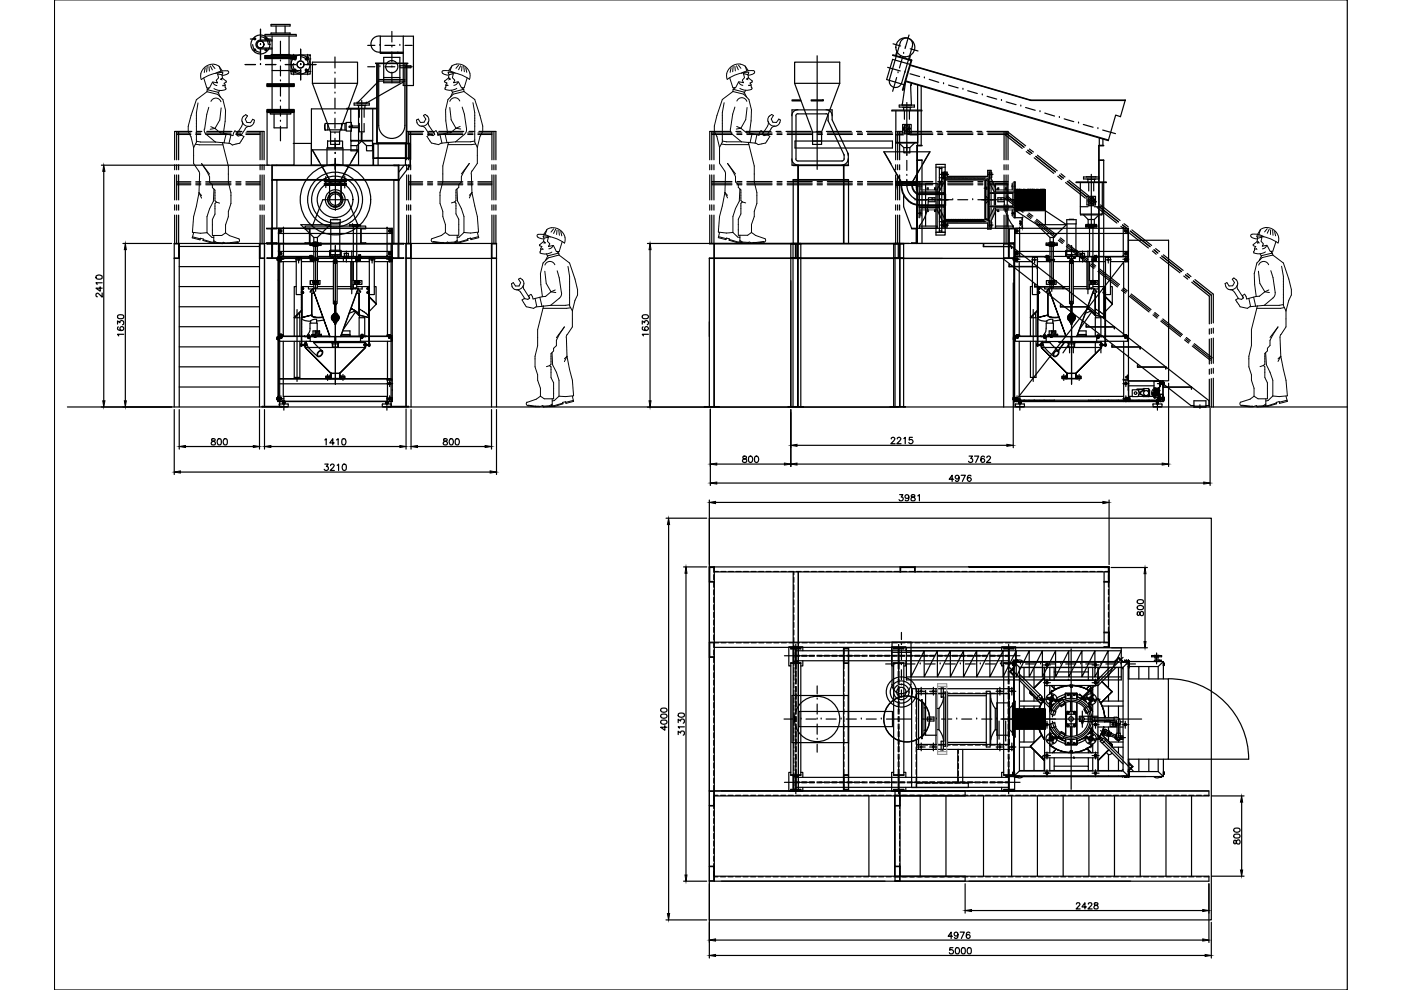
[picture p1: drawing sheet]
<svg xmlns="http://www.w3.org/2000/svg" width="297mm" height="210mm" viewBox="0 0 297 210" stroke-linecap="round" stroke-linejoin="round" font-family="sans-serif">
<!-- layer: M4 -->
<g fill="none" stroke="#000" stroke-width=".25">
<path d="M56.6 23.5v11.5h5.7v-11.4M57.7 38.2v10.2M58.7 35l-1 .1v3h26.9M58.7 38.1v10.3M58.7 35.1h25.9M68.8 38.1h4.6h-4.6v.4h4.6v-.4M68.9 38.1v.4M69.3 38.1v.4M72.3 38.1l3.7-6.3h-9.8l3.7 6.3v.4M72.3 38.1v.4M72.9 38.1v.4M73.3 38.1v.4"/>
<path d="M79.1 35v-4.6h7.9v4.6M79.1 33.6h1.1M79.2 30.5l1-.1v4.6M79.2 33.5h1M79.2 30.4v4.6M79.9 33.5h6.1l-6.1 .1M79.9 30.5h6.1M83.5 35l.9 .1v3M83.5 38.1v13.5M84.4 38.2v13.4M84.6 35h-27v16.6h1.1v-.1h-1v-3h1v-.1M84.6 35h2.4l-2.4 3.2h-27"/>
<path d="M84.6 35v16.6M85.7 35l-1.1 1.5M86 33.6h1M86 33.5h.9M86.9 30.5l-.9-.1v4.6M86.9 30.4v4.6M168.2 38.2h11.7M169.1 38.2v13.4M169.3 38.1h9.5M169.3 35.1h9.5M169.3 35v16.6M178.8 35v16.6"/>
<path d="M178.9 38.2v13.4M189.9 38.5h4.7h-4.7v.4h4.7v-.4M190.1 38.5v.4M190.4 38.5v.4M191 38.9v-.4l-3.6-6.3h9.8l-3.7 6.3v.4M194.1 38.5v.4M194.4 34h1.1M194.5 34v17.6M198.4 34.9h2v14.9h-2zM198.4 35.4h2M199.2 35.7v2h.5M199.2 35.7h.5"/>
<path d="M199.2 35.4v.3M199.2 37.7v9.3M199.7 37.7v9.3h-.5v2M199.7 35.4v2.3M232.9 34h1.1M233 34v32.7M36.9 51.6l1 .1v3h-1M36.9 51.6h19.2M36.9 54.8h1.1M36.9 51.6v34.7M38 51.6v34.7M38 56.5h17"/>
<path d="M38 52.3h17M55 54.8h1.1M55 51.6v34.7M56.1 51.6l-1 .1v3h1M56.1 51.6v34.7M57.6 48.4h1.1M59.3 54.8h23.6M59.3 54.7h23.6M59.3 51.7h23.6M70.7 55.2h.8v9.2h-.8zM73 54.5h.1M73 53.8v.6"/>
<path d="M73 53.7v.1M73.1 54.5v.2h.7v-.2M73.1 54.5h.1M73.6 54.7h.1M73.8 54.5h.1M73.8 53.7h-.7M73.9 54.5h-.1M73.9 53.8v.6M82.9 51.6v34.6M86.1 54.7h1v-3l-1-.1v34.7M86.1 54.8h19.2M87.2 51.6v34.7"/>
<path d="M104.2 51.6v34.7M105.3 51.6l-1 .1v3h1M105.3 51.6h-46v34.6M105.3 51.6v34.7M150.4 54.8h62.4M151.4 54.8v31.4M151.5 54.7h39.2v-3l-.9-.1v3.2M151.5 51.6v34.6M151.5 51.7h38.3M167.7 51.6v34.7M168.1 54.7v31.5M168.2 51.6v-13.5h.9v-3l-.9-.1h11.7l-1 .1v3h1v13.5"/>
<path d="M169.1 54.7v-3l-1-.1v3.2M169.1 54.8v31.4M169.2 51.6v34.6M169.8 51.6v34.7M189.5 51.6v34.7M189.8 54.7v31.5M190.7 54.8v31.4M190.8 51.6v34.6M191.6 51.6v34.7M194.4 51.6v-20.8h1.1l-1 .1v3h1v17.7M198.4 49.2h2M199.2 49h.5v.2"/>
<path d="M199.2 49v.2M199.7 47v2M208.5 51.8l.1 .5h5.9v.4l-.1-.4h-5.9zM212.6 54.8l39.9 31.2h.6M212.8 51.6v34.7M213.9 56.1l.1 .4h5.9v.5v-.4h-6zM215 51.6v34.7M226.8 55.2h.8v9.2h-.8zM229.1 54.5h.1M229.1 53.8v.6M229.1 53.7v.1M229.1 53.7h.8"/>
<path d="M229.2 54.5v.2h.6M229.2 54.5h.1M229.3 54.7h.4M229.7 54.7h.1M229.8 54.7h.1M229.9 54.5l-.1 .2M229.9 53.7v.1M229.9 53.8v.6M229.9 54.5h-.1M38 77.8h17M38 73.5h17M38 69.3h17"/>
<path d="M38 65h17M38 60.8h17M66.4 70.9v-.7h1.4v.7h.3v.1M66.4 71h-.3v.3h2v-.3M66.4 70.9v.4M66.8 70.2v.7h-.7v.1M68.1 71h.1M70.8 66.5l.6 .1zM70.8 68.2l.6 .1zM70.9 68.4h.3M70.9 64.4h.1M70.9 64.5h.1"/>
<path d="M70.9 64.4v2.1M70.9 68.3v.1M70.9 64.6h.4h-.4M70.9 68.5h.3M71 64.4h.2M71 64.5h.2M71 66.5v2.2h.2v-2.2M71 64v.5M71 63.9l.2 .1-.2-.1v.5M71.1 68.3h.2M71.1 68.4h.2M71.2 63.9v.6"/>
<path d="M71.2 64.4l.1-.1v.2h-.1M71.2 68.3h-.3M71.2 64.6v1.9M71.3 68.3v.1M72.3 71h1.9M72.4 70.9h1.8M72.7 70.2h1.5v1.1M219.4 60.3v.5h6v.4l-.1-.4h-5.9zM222.4 70.9v-.7h1.4v.7h.4v.1M222.5 71h-.3v.3h2v-.3M222.5 70.9v.4M222.9 70.2v.7h-.7v.1"/>
<path d="M224.2 71h.1M224.8 64.6l.1 .4h6v.5l-.1-.4h-6zM226.9 66.5l.6 .1zM226.9 68.2l.6 .1zM226.9 68.4h.4M226.9 64.4h.2M226.9 64.5h.2M227 64.4v.1M227 68.3v.1M227 64.6h.3h-.3M227 68.5h.3M227 64.6v1.9"/>
<path d="M227.1 64.4h.2M227.1 66.5v2.2h.2v-2.2M227.1 64v.5M227.1 63.9l.2 .1-.2-.1v.5M227.2 63.9v.5M227.2 68.3h.2M227.2 68.4h.2M227.2 64.4h.2M227.2 64.5h.2M227.3 64v.5h-.2M227.3 68.3h-.4M227.3 64.6v1.9"/>
<path d="M227.4 64.4v.1M227.4 68.3v.1M228.4 71h1.9M228.5 70.9h1.8M228.8 70.2h1.5v1.1M230.3 68.8v.5h6v.4l-.1-.3h-5.9zM232.9 66.6v-35.8h1.1l-1 .1v3h1v33.6M235.7 73.1v.5zM235.7 73.6l6.1-.1v.5l-.1-.4M241.2 77.4v.4h6v.4l-.1-.3h-5.9zM38 82.1h17M55.6 86.2h4.2v.1h-4.2z"/>
<path d="M59.3 80.3h23.6M59.3 80.4h23.6M59.3 81.4h23.6M82.4 86.2h4.2v.1h-4.2zM149.3 86.2h3.2v.1h-3.2zM170.3 86.2h-3.2l3.2 .1M188.7 86.2l3.2 .1zM191.9 86.2v.1M246.6 81.6l.1 .5h5.9v.4v-.4h-6zM253.1 85h2.6v1.3h-2.6zM253.1 86.1h2.6M255.7 86h.6v-1.1l-42.6-33.3h-63.3l1 .1v3h-1v31.5"/>
<path d="M150.4 120.2h84.7h-29.7M150.4 120.2v66.6h105.9v-1h-104.8M150.4 136.2h17.8M150.4 123.4h1.1M150.4 120.2h1.1M150.4 139.4h1.1M151.5 120.2v.1h-1v3h1M151.5 136.2v.1h-1v2.9h1M151.5 120.2v66.6M151.5 137.3h16.7M151.5 121.3h83.6M168.2 137.1h1.1v.2h-1"/>
<path d="M168.2 121.3v46.5h1.1l-1-.1v-3h1M168.3 137.3h66.8M168.3 136.2h66.8M168.3 137.3v2.9h1M168.8 138h45M169.3 121.3v46.3M170.2 138v-.9h-3v4.1h.5M179.9 137.5l-1 .1v3h1M179.9 137.5v30.1M179.9 137.5h-1.1v30h1.1M190.8 121.3v-1.1h3.2v1.1h-.1v-1h-2.9v1M192.1 138v-.9h-3.1v4.1h.5"/>
<path d="M212.4 138v-.9h2.9v4.1h-.4M234.1 121.3v14.9M235.1 120.2v17.1v-3.3h-1v.2h.9v2.9h-.9v.2M235.1 120.2h-1v.1h.9v3h-.9M235.1 120.2v3.2h-1M167.7 140.6v23.7M168.2 140.3h1.1M168.8 140.1h45M169.3 157.7v-36.4v46.4M169.8 140.6v23.7M170.2 140.1v1.1h-.4M178.8 140.6h1.1"/>
<path d="M179.9 157.7v-20.2v30M189.5 140.6v23.7M191.6 140.6v23.7M192.1 140.1v1.1h-.5M212.4 140.1v1.1h.4M212.8 140.6v23.7M214.9 140.6v23.7M229.3 152.8v.3M229.3 153.1h.1M229.3 153.1h.3M229.4 153.1v.4h.2v-.4M229.6 153.1h.1"/>
<path d="M229.6 152.8v.3M150.4 170.9h1.1M151.5 168.8h104.8v-1.1h-105.9l.9 .1v3h-.9M167.7 163.8h-.5v4h3v-.9M168.2 164.6h1.1M168.8 166.9h45M168.8 164.8h45M169.8 163.8h.4v1M178.8 164.3h1.1M179.9 164.4h-1v3h1v.1M189.5 163.8h-.5v4h3.1v-.9M189.8 170.8h.9v-3l-.9-.1v19.1"/>
<path d="M189.8 170.9h1M190.8 167.7v19.1M191.6 163.8h.5v1M204.6 167.7v1.1M212.8 163.8h-.4v1M214.9 163.8h.2v4h-2.7v-.9M151.5 183.7h-1.1h.9v3h-.9M190.8 183.7h-1h.9v3h-.9M204.6 185.8v1"/>
<circle cx="71.1" cy="67.3" r=".83"/>
<circle cx="227.2" cy="67.3" r=".83"/>
<circle cx="191.1" cy="146.7" r="3.2"/>
<circle cx="191.1" cy="146.7" r="2.35"/>
<circle cx="191.1" cy="146.7" r="1.63"/>
<circle cx="191.1" cy="146.7" r=".99"/>
<circle cx="192.2" cy="152.4" r="4.9"/>
<circle cx="192.2" cy="152.4" r="4.8"/>
<circle cx="229.5" cy="152.4" r=".44"/>
</g>
<!-- layer: M3 -->
<g fill="none" stroke="#000" stroke-width=".25">
<path d="M55.2 8.7h2.5M55.2 10.2h2.5M56.2 12.1l6.6 .1zM56.2 7.3h6.6v.3h-6.6zM56.2 12.1h6.6M56.6 18l5.7 .1zM56.6 17.8h5.7v.2h-5.7zM56.6 18.1h5.7v.2h-5.7zM57.5 5.2h4v.3h-4zM57.5 7h4v.3h-4zM57.7 8.5h-2.5a.95 .95 0 0 0-.9 .9 .95 .95 0 0 0 .9 1h2.5M57.7 7.6v4.5"/>
<path d="M57.7 12.4v5.4M57.7 18.3v4.9M57.7 15h6M58.5 5.5v1.5M60.4 5.5v1.5M61.3 7.6v4.5M61.3 12.4v5.4M61.3 18.3v4.9M61.5 11.6v.2M61.7 11.7h4.1v4h-4.1zM62.8 12.1v-.3h-6.6v.6h6.6v-.2M66.2 13.2h9.6v4.5h-9.6z"/>
<path d="M66.2 17.7l3.9 10.3M75.8 17.7l-3.8 10.3M79.7 13.4l6.8 .1zM79.9 13.5v16.9h6.4v-16.9M80 13.5v16.9M80.3 13.5v13.1M80.6 7.7a1.71 1.71 0 0 0-2 1.6 1.71 1.71 0 0 0 2 1.7M80.7 11.1v.1M81.4 12.2h3.4v5.3h-3.4zM81.4 16.4h3.4M84.4 11.1v.1M84.8 13.9h2.3v.5h-2.3"/>
<path d="M85.5 11.2h-4.9v.1h4.9M85.5 7.7v10.4h2.2v-10.4h-7.1v3.4h4.9M85.8 13.5v13.1M86.1 13.5v16.9M168.5 17.7v-4.5h9.5v4.5M168.5 17.7h9.5M168.5 17.7l3.8 10.3M178 17.7l-3.8 10.3M190.1 10.9l-.2 .9M191 11.8l-.1 .2M191.9 12.1l-.1 .2M192 17.3l43 12.5 1.5-5.4 1.1 .3 1-3.5"/>
<path d="M192.1 17.2l42.9 12.5M192.9 13.6l-3.6-1-1.3 4.3 3.7 1.1M193 13.9l25.6 7.4 20-.1M193 13.8l25.6 7.4h20M193 11.8l-.2 .8M193.2 12.7l-3.9-1.1v.1l3.9 1.1M193.2 12.7l.1 .1-1.8 6.3h-.2zM193.3 17.6l-.2 .5zM193.4 9.8a1.33 1.33 0 0 0-.9-1.7 1.33 1.33 0 0 0-1.6 .9l-2.3 7.9a1.34 1.34 0 0 0 .9 1.6 1.34 1.34 0 0 0 1.7-.9M193.4 9.8l-2.2 7.8M194.5 18v12.8h.8v-12.6M56.6 23.5l5.7 .1z"/>
<path d="M56.6 23.6v.2h5.7v-.2M56.6 23.5v-.3h5.7v.3M56.6 23.6h5.7M57.3 23.8l4.4 .1zM57.3 23.9v.3h4.4v-.3M58.1 24.2v2.9h2.8v-2.9M68.9 26.5v.8M68.9 26.2h.6v1.4h-.6zM69.3 35v-3.6h3.4v3.6M69.5 29.9h3.1v1.5h-3.1zM69.5 26.2h2.9M69.5 27.5h2.9"/>
<path d="M70.1 28v2.6h1.9v-2.6M70.1 28h1.9M70.1 29.9h1.9M73.1 26.2v1.4M73.4 26.2h-1v1.4h1M73.4 26h1.1v1.8h-1.1zM73.5 23.1v-.1h6.4v.1h-13.9v11.9h10v-11.9M74.4 23.1v2.9M74.4 30.9h1.3l1-1 1 1h1.3M74.4 29.8v.1M75.1 21.9h3.2v.4h-3.2zM75.7 21.9h.1"/>
<path d="M75.8 22.3h1.7M76 22.4v.6M76.6 29.8v-1.6h.1v1.6M77.4 22.4v.6M77.7 21.9h.1M79 29.9h-4.6v2.1h1.3v-1.1M79 29.9v2.1h-1.3v-1.1M79 29.8v.1M79 23.1v6.7h-4.6v-2M80 30.3h6.1M80.3 26.6a2.77 2.77 0 0 0 2.8 2.8 2.77 2.77 0 0 0 2.7-2.8M167.9 33.7a1.29 1.29 0 0 0 1.3 1.3"/>
<path d="M167.9 23.3h8.5v2.1l3.5 7.3v2.3h-12zM168.6 29.9h20.6v1.5h-20.6zM168.7 33.7l.2 .4h.3h9.3M168.8 24.6v9.1M169.2 24.1l-.4 .2-.1 .2M169.2 23.3a1.29 1.29 0 0 0-1.3 1.2M169.2 24.1h6M169.7 21.2h-1.8v.2h1.9M172 21.2h2.5v.2h-2.5zM172.3 28v2.6h1.9v-2.6M172.3 28h1.9M175.1 24.1l.4 .2 .1 1.2"/>
<path d="M175.1 23.3a1.29 1.29 0 0 1 1.3 1.2M175.5 25.5l.1 .2M175.6 25.7l3.4 7.2M179 32.9l-.1 1-.4 .2M179.7 32.4l.1 .5M179.8 33.7a1.29 1.29 0 0 1-1.3 1.3M189.1 23.3h6.3v.2h-6.3zM189.9 23.5v6.7h4.7v-6.7M190 30.2v.1h4.5M190.6 30.3l1 1h1.3l1-1M190.7 22.3h3.2v.4h-3.2zM191.3 22.3h.1"/>
<path d="M191.4 26.4h1.8v1.8h-1.8zM191.5 22.7h1.6M191.6 22.8v.5M191.6 31.3v1.1h1.3v-1.1M193 22.8v.5M193.2 22.3h.1M194.9 39.3h.4M194.9 39.6h.4M199.7 37.1h1.1M199.7 36.8h1.1M200.2 37.9h-.1v-1.4h-.4v1.1l.1 .1-1.1 2.5h-.3v-.4h-.3v.4h-1.3v-.4h-.2v.4h-1.3v-1.2l-.4-.4v7.6l.4-.5v-1.2h1.3v.3h.2v-.3h1.3v.3h.3v-.3h.3l1.1 2.5-.1 .1v1h.4v-1.3h.1M200.2 38.5l-1.1 2.2"/>
<path d="M200.3 37.7h8.6v9.3h-8.6h8.6v-9.3zM200.3 36.5v11.7h-.1v-11.7h.6v.9h8.6v-1.3h.7v12.5h-.7v-1.3h-8.6v.8h-.5M200.3 38.2h9M209 38.2v8.3M209 39.7h.5M209 39.8h.5M209 40h.5M209.3 37.9v.3M209.3 38h.2M209.5 37.9l.1 8.9M209.5 38.2h-.6v8.3h.4v.2h.2M209.7 37.1h.6"/>
<path d="M209.7 36.8h.6M209.7 38.5l1.1 2.2M210.1 37.7l1.1 2.5h.3v-.4h.2v.4h1.4v-.4h.2v.4h1.3v-1.2l.4-.4M210.1 37.6h.2v-1.1h-.5v1.4h-9.5M210.1 36.5h-.4v11.6h.6v-1l-.2-.1 1.1-2.5h.3v.3h.2v-.3h1.4v.3h.2v-.3h1.3v1.2l.4 .5v-7.6M214.6 39.3h.4M214.6 39.6h.4M215 38.6h.3v7.6M228.2 38.6h6.4v.1h-6.4zM229.1 38.7v6.7h4.6v-6.7M229.7 37.5h3.3v.4h-3.3zM230.4 37.5h2"/>
<path d="M230.5 37.9h1.7M230.7 38v.6M232.1 38v.6M233.1 29.3v1.5h.7v-1.3M56.1 51.6h4.3M56.5 51.6v-.1h1v-3h-1v-.1h26.7v36.7h-24.3l.1-1.1M56.6 51.6v.1h1v3h-1v.1h2.1v-.1h-.9v-3h.9v-.1M57.6 48.4v3.2h18.9v-3.2M58.8 54.8h.1v.4h-.1l.1-.1M58.8 54.8v.4M58.8 55.2h.1M58.8 54.8v.1"/>
<path d="M58.9 54.9h-.1v.2M58.9 55.1h.1M58.9 54.8h.1M59 54.8v.4M59 55.5h.1M59 53.3l.1 1.1M59 53.3h.1M59 49.5h.1M59 53.3h24.2M59 49.5h24.2M59 48.4v4.9M59 54.1l.2 .2"/>
<path d="M59.1 53.3h.1M59.1 49.4h.1M59.1 55.4l-.1-1v30.5M59.1 54.6v.8M59.1 54.8v.4M59.1 48.8l.1 .4M59.1 55.4l3.7 .1M59.1 55.4l-.1 .1M59.1 48.6v5.6M59.1 55.1l.1 .1M59.1 53.9l.1 .1M59.2 54.9l.1 .2h-.1"/>
<path d="M59.2 54.9l.1 .2M59.2 54.9v-.1l.1 .1M59.2 53.6l-.1 .4M59.2 53.7l.1-.1-.1 .3M59.2 53.9h.1M59.2 48.9l.1 .3-.1-.1M59.2 48.9l.1 .2M59.2 48.9v-.1l.1 .1M59.2 54.8h-.1M59.2 48.8l-.1 .1M59.2 48.4l-.2 .2M59.2 54.3h.9"/>
<path d="M59.2 48.5h.9M59.3 54.8v.4M59.3 53.7l-.1 .2M59.3 53.6v.4M59.3 48.8v.4M59.3 53.7h.2l-.2 .2M59.3 48.9h.2l-.2 .2M59.3 54.9h.2l-.1 .2M59.3 54.8h.4v.3h-.3M59.3 53.6l.3-.1 .2 .3-.2 .2-.3-.1M59.3 48.9l.3-.2 .2 .3-.2 .2-.3-.1M59.4 54.9l.1-.1 .2 .1"/>
<path d="M59.4 53.7l.1-.1 .2 .1v.2h-.3M59.4 48.9l.1-.1 .2 .1v.2h-.3M59.4 55l.2 .1v-.2l-.2-.1v.3M59.4 53.7l.3 .1-.3 .1M59.4 48.9l.3 .1-.3 .1M59.4 54.9h.2l-.2 .1M59.4 53.8h.2l-.1-.1-.1 .2M59.4 49h.2l-.1-.1-.1 .2M59.7 54.9v.2h-.3M59.7 54.9h.1M60 54.3v.1M60.1 55.5v15.7"/>
<path d="M60.1 48.4h-.1M60.1 54.4h.1M60.1 48.4h.1M60.1 48.4v6M65.4 54.4l1 .1 .1 1h-2.6M65.5 54.4v.1M65.7 51.6h-1v-.1h.9v-3h-.9v-.6h12.8v.6h-.9v3h.9v.1h-1M65.7 54.4h.5M65.7 54.5h.5M65.7 54.7h.5M65.7 48.4v3.3h2.4v-.2h-2.4M65.7 51.8h2.4v.2h-2.4z"/>
<path d="M65.7 54.2h.1M65.8 54.2l-.1 .1h.5l-.2-.1M65.8 54.2l.1 .1M65.8 54.2h.4M65.8 54.3h.1M65.8 59.5h2v.8h-2zM65.8 54.5l-.1 .1M65.8 55h.5v.2h.1M65.8 55.2h.6M65.8 55v.2v-.2M65.8 55h.1M65.8 55.2h.1"/>
<path d="M65.8 59.5v.8M65.9 54.2l.1 .1M65.9 54.6h-.2l.2 .3 .2-.1M66 54.6l.2 .1zM66 54.6l-.1 .1 .2 .1M66.1 54.8l-.1 .1M66.1 54.3h.1M66.1 54.5l.1 .1M66.2 47.9l2.2-5.6h5.3l2.3 5.6M66.3 54.9v.4M66.4 59.8h.1M66.4 51.8h1"/>
<path d="M66.4 52v.2h1v-.2M66.4 51.5v-.1h1v.1M66.4 51.7v.1M66.4 59.7v.3M66.4 55l-.1-.1 .1 .3M66.4 59.8l.1 .3 .2-.1M66.4 59.8v.2l.2 .1M66.4 59.8v.2M66.4 59.9h.1M66.4 54.9v.1M66.4 59.8v.1M66.4 59.7v.1"/>
<path d="M66.4 55.4l.1 .1M66.5 54.9l-.1 .4M66.5 54.5l-7.3-.1-.2 .2M66.5 55.5h.1M66.5 50.3v1.1h.8v-1.1M66.5 54.4h-7.5v30.5M66.5 55h.9M66.5 55.2h.9M66.5 52.2h.8v2.8M66.5 51.4h.1M66.5 52.2v7.3M66.6 59.7l.3 .2a.16 .16 0 0 1-.3 .1 .16 .16 0 0 1 0-.3z"/>
<path d="M66.6 59.7l-.1 .1M66.6 59.7v.3M66.7 59.8h.1M66.7 59.7h.8M66.8 59.8v.2zM66.8 59.7h-.3l-.1 .1M66.8 59.7l.2 .3M66.9 59.8v.2M66.9 60h-.1M66.9 59.7l.1 .1M67 59.7v.3M67.2 59.7v.3"/>
<path d="M67.2 59.8h.3M67.2 60h.3M67.3 51.4h.1M67.3 52.2h.1M67.3 54.4h2.8M67.3 55.5h3.4M67.3 55.2v4.3M67.3 59.7v.1M67.3 60h.1M67.4 55v.2M67.4 51.7v.1M67.4 59.7v.3"/>
<path d="M67.5 60h.1M67.5 59.8h.1M69.9 53.3h.1M69.9 53.3v1.1h1M69.9 54.1l.2 .2M69.9 53.9h.2M69.9 53.4v.8M70.1 54v.3h.8M70.1 46.6h2v.9h-2zM70.1 47.5v5.6M70.2 54.4h.4M70.2 54.5h.1"/>
<path d="M70.2 54.5h.3M70.3 54.7h.2zM70.3 54.6v.1M70.5 54.7h.1M70.5 54.5h-.3M70.5 54.5v.1l-.2-.1M70.5 54.5h.1M70.5 54.6v.1M70.6 46.6h1M70.6 54.4v.4h.2l.1 .2v.8h.4v-.8l.1-.2h.2v-.4M70.6 54.4l-.1 .1M70.6 54.6h.1"/>
<path d="M70.6 54.4h.1M70.9 54.4h.1M71.2 54.4h.1M71.3 54.3h-.1M71.6 54.4h.1M71.6 54.4l.1 .1M71.7 54.7h.2h-.2M71.7 54.7h.1M71.7 54.5h.1M71.7 54.5l-.1 .1 .4-.1M71.7 54.5h.2M71.7 54.6v.1"/>
<path d="M71.9 54.7h.1M71.9 54.5v.1l-.2-.1M71.9 54.5h.1M71.9 54.6v.1M71.9 54.4l.1 .1M72 54.5h.1M72 54.4h-.4M72 54.4h10.1M72 47.5v5.6M72.1 54h-2v-.9h2v1.2h-.8M72.1 53.9h.1M72.2 54.1l-.1 .2"/>
<path d="M72.2 53.4v.8M72.3 53.3h-.1M72.3 53.3v1.1h-1.1M72.3 53.3h.1M72.8 54.5l10.1-.1 .2 .2M72.8 54.4v1.1M73.2 54.7h.1M73.9 54.5h.1M74.1 47.6h2.3v.3h-2.3zM74.7 47.6h.1M74.7 47.9h1.1M74.8 59.5h1.9v.8h-1.9"/>
<path d="M74.9 48h.7M74.9 48v6.4M74.9 55.5v4M75.2 59.8v.1M75.2 59.9h.1M75.2 59.8h.1M75.2 60h.1M75.2 59.9l.1 .1zM75.2 59.7h.1M75.2 59.7v.3M75.3 59.9h.1M75.3 59.7l-.1 .2z"/>
<path d="M75.3 59.7l-.1 .3h.1M75.3 59.8v.1M75.3 60h.1M75.3 59.7h.1M75.4 59.7h.1M75.4 60h.1M75.4 59.7l.1 .2M75.4 54.5v1h-3.9M75.4 55h.2M75.4 55.2h.2M75.5 59.8v.1M75.5 59.9l-.1 .1"/>
<path d="M75.5 59.9h.1M75.5 59.8h.3M75.6 55.5h.1M75.6 60h.2M75.6 48v6.4M75.6 54.5v5M75.6 59.8v.2M75.7 55.4l-.1 .1M75.7 54.9v.4M75.7 54.7v.8h2.6M75.8 55.3h.1M75.8 55.2v.1"/>
<path d="M75.8 55.2l.1 .1M75.8 55.2h.1M75.8 55v.2M75.8 55h.1v.2M75.8 55h.1M75.8 54.9v.1M75.8 54.9h.1M75.8 47.6h.1M75.8 59.9h.1M75.8 59.9l.2 .1zM75.9 55.2h.1M75.9 55h.1"/>
<path d="M75.9 54.9v.1M75.9 59.7h.1M75.9 54.9v.4M75.9 59.9h.1M75.9 59.8v.1M75.9 60h.1M75.9 59.7l-.1 .2 .2 .1M75.9 55h.5M75.9 55.2h.5M76 59.7h-.1M76 59.7l-.2 .2 .2 .1M76 59.7h.1"/>
<path d="M76 59.7l-.2 .2 .3-.2M76 54.4h.4M76 54.5h.4M76 54.7h.1M76 54.7h.4M76 54.2h.4M76 60h.1M76.1 54.3h.1M76.1 59.7v.2M76.1 59.7h.1M76.1 54.5l-.1 .1M76.1 60h-.1"/>
<path d="M76.1 59.8v.1M76.1 54.2l-.1 .1h.4v-.1M76.1 54.2h.1M76.1 59.8h.2M76.1 54.2h.3v.1M76.1 54.6h.1M76.1 54.6l-.1 .1M76.1 54.7h.1M76.1 59.9v.1M76.1 59.9h.1M76.1 54.7v.2l.3-.1M76.1 54.2v.1"/>
<path d="M76.2 59.7v.3M76.2 59.7v.3l.1-.2M76.4 54.2h.1M76.4 54.6h.1M76.4 54.6h-.3v.1h.3M76.4 54.8l-.1 .1M76.4 54.7v.1M76.4 54.3h.1M76.4 55v.2M76.4 54.5v.1M76.4 54.6v.1M76.4 54.7h.1"/>
<path d="M76.7 54.4l-.9 .1-.1 .1M76.7 54.4v.1M79.4 55.5h3.8M82.1 48.4h.1M82.1 54.4h1.1M82.1 54.4h.1M82.1 48.4v6M82.1 54.3v.1M82.2 55.5v15.7M82.2 54.3h.8M82.2 48.5h.8M82.5 54.9h.1"/>
<path d="M82.5 54.9v.2M82.5 55.1h.1M82.5 55.1l.1 .1M82.5 53.7h.1M82.5 53.7v.2M82.5 53.9h.3M82.5 53.9h.1M82.6 54.8v.2M82.6 55.2h.1M82.6 53.6l.2 .1M82.6 53.6h.1M82.6 53.6l-.1 .1"/>
<path d="M82.7 54.8l-.2 .1 .2 .2M82.7 53.7l-.2 .1h.2M82.7 48.9l-.2 .1h.2M82.7 53.7l-.2 .1 .2 .1M82.7 48.9l-.2 .1 .2 .1M82.7 54.8l-.2 .1M82.7 54.8h.1M82.7 53.7v.2zM82.7 53.7h.1M82.7 53.7l.3 .2M82.7 53.9l.2 .1M82.7 48.9v.2z"/>
<path d="M82.7 48.9h.1M82.7 48.9l.2-.1 .1 .1M82.8 54.8h-.4v.3h.4l-.2 .1M82.8 48.9l-.2-.1-.1 .1v.2h.3M82.8 53.6l-.3-.1-.1 .3 .1 .2 .3-.1M82.8 48.9l-.3-.2-.1 .3 .1 .2 .3-.1M82.9 54.8h-.3v.3h.3v-.2h.1v.2M82.9 55.1l.1 .1zM82.9 54.7h.1M82.9 54.8l.1 .1M82.9 54.9h.1M82.9 54.8v.1"/>
<path d="M82.9 54.8h.1M82.9 54.8v.4M82.9 53.6l.1 .1M82.9 54h.1M82.9 53.6v.4M82.9 48.8v.4M82.9 53.6h.1M82.9 48.4l.2 .2v5.6M83 54.8h.1M83 53.6h.1M83 53.6v.1M83 53.7h.1"/>
<path d="M83 53.7v.2M83 53.9h.1M83 53.9v.1M83 48.9v.2l-.1 .1 .1-.1M83 48.9l-.3 .2M83 48.8v.1M83 49.2h.1M83 55.1v.1M83.1 49.4h.1M83.1 54.8v.4M83.1 54.6v.8l-.2 .1M83.1 53.6v.4"/>
<path d="M83.1 48.8v.4M83.1 54.1l-.2 .2M83.1 53.3h.1M83.1 54.4l.1 1.1M83.2 55.5h.1M83.2 53.3h.1M83.2 49.5h.1M83.4 51.6h2.2v.1h-1v3h1v.1h-2.2v-.1h1v-3h-1zM167.7 51.6h2.1v.1h-1v3h1v.1h-2.1v-.1h.9v-3h-.9zM189.5 51.6h2.1v.1h-1v3h1v.1h-2.1v-.1h.9v-3h-.9zM194.3 48.4v3.2M194.9 40.9h5.4"/>
<path d="M194.9 41.1h5.4M194.9 43.9h5.4M194.9 43.6h5.4M194.9 40.7h4.2M194.9 44h4.2M194.9 45.4h.4M194.9 45.1h.4M199.1 40.7v3.3M199.1 44l1.1 2.2M199.7 47.9h1.1M199.7 47.6h1.1M200.1 43.9h.1"/>
<path d="M200.2 40.7l-.1 .2M200.3 46.8h9.5v1.3M200.3 46.5h9M209 41.6l.8 .7-.8 .8M209 46.5h.5M209 40.1h.5M209.5 43.4h.1M209.5 41.3h.1M209.6 40.9h5.1v2.9h-5.1M209.6 43.7h5.1M209.6 41h5.1M209.7 47.9h.6"/>
<path d="M209.7 47.6h.6M210.8 40.7v3.3M210.8 44l-1.1 2.2M210.8 40.7h4.2M210.8 44h4.2M212.8 51.6v.1h1v3h-1v.1h2.2v-.1h-1v-3h1v-.2h-1v-3h1v-.1h-1.1v3.2M213.8 48.4h-20.5v.1h1v3h-1v.1h21.7M214.6 45.4h.4M214.6 45.1h.4M214.9 55.2h.1M214.9 54.8h.1v.4l-.1-.1M214.9 55.1h.1"/>
<path d="M214.9 55v.1M214.9 55h.1M214.9 54.9v.1M214.9 54.9h.1M214.9 54.8v.4M215 55.1h.1M215 54.8h.1M215 54.8v.4M215 40.3h6.6M215 44.4h6.6M215.1 54.1l.2 .2M215.1 54.4v30.5"/>
<path d="M215.1 54.4h.1M215.1 55.5h.1M215.1 55.5v-7.1h24.2v36.5h-4.2M215.1 53.3h.1M215.1 49.5h.1M215.1 53.3h24.2M215.1 49.5h24.2M215.2 54.8v.4M215.2 53.6v.4M215.2 48.8v.4M215.2 55.4l3.7 .1M215.2 49.4h-.1"/>
<path d="M215.2 55.1l.1 .1M215.2 53.9l.1 .1M215.2 49.2h.1M215.3 54.9l.1 .2h-.1M215.3 54.9v.2h.2M215.3 54.9v-.1l.2 .1v.2M215.3 53.7v-.1v.3M215.3 48.8l.2 .1v.2zM215.3 48.9l.1 .3-.1-.1M215.3 40.2h6.3v4.3h-6.3M215.3 54.8h-.1M215.3 53.6h-.1"/>
<path d="M215.3 48.8l-.1 .1M215.3 54.4l-.2 .2M215.3 48.4l-.2 .2M215.3 54.3h.8M215.3 54.5h7.3M215.3 48.5h.8M215.3 54.8v.4M215.3 53.6v.4M215.3 48.8v.4M215.4 53.7h.1v.2l-.2 .1zM215.4 54.8l.3-.1 .1 .2-.1 .3-.3-.1M215.4 53.6l.3-.1 .1 .3-.1 .2-.3-.1"/>
<path d="M215.4 48.9l.3-.2 .1 .3-.1 .2-.3-.1M215.5 54.9l.1-.1 .2 .1v.2h-.3M215.5 53.9l.1 .1M215.5 48.9l.1-.1 .2 .1v.2h-.3M215.5 55l.2 .1v-.2l-.2-.1v.3M215.5 53.7l.3 .1-.3 .1M215.5 48.9l.3 .1-.3 .1M215.5 54.9h.2l-.2 .1M215.5 53.8h.2l-.1-.1-.1 .2M215.5 49h.2l-.1-.1-.1 .2M215.6 53.6l-.1 .1M215.6 53.6h.1"/>
<path d="M215.6 53.6l.2 .1M215.6 54h.1M215.8 53.7h.1M215.8 53.7v.2M215.8 53.9h.1M215.8 53.9l-.2 .1M216.1 55.5v15.7M216.1 54.3v.1M216.2 54.4h.1M216.2 48.4h.1M216.2 48.4v6M216.2 48.4h-.1"/>
<path d="M221.5 54.4l.1 .1M221.6 54.5h.9v1h-2.6M221.8 54.2h.3v.1M221.8 54.4h.4M221.8 54.5h.4M221.8 54.7h.4M221.8 51.5h2.3v.2h-2.3zM221.8 51.8h2.3v.2h-2.3zM221.9 54.2l-.1 .1h.4l-.1-.1M221.9 54.2v.1M221.9 54.2h.3M221.9 54.3h.1"/>
<path d="M221.9 59.5h2v.8h-2zM221.9 54.5l-.1 .1M221.9 55.2v-.2h.5v.2h.1M221.9 55.2h.6M221.9 54.6v.2M221.9 54.8v.1M221.9 55v.2M221.9 59.5v.8M222.1 54.6l.1 .1zM222.1 54.6h-.2l.2 .3-.2-.1M222.2 54.3h.1M222.2 54.5v.1"/>
<path d="M222.4 54.9v.4M222.4 59.8h.1M222.4 51.8h1.1M222.4 52v.2h1.1v-.2M222.4 51.5v-.1h1.1v.1M222.4 51.7v.1M222.5 59.9v.1M222.5 59.7v.3M222.5 59.7v.1M222.5 55l-.1-.1 .1 .3M222.5 59.8v.2l.2 .1M222.5 59.8l.1 .2"/>
<path d="M222.5 59.8l-.1 .2M222.5 59.9h.1M222.5 54.9v.1M222.5 59.7h.1M222.5 59.8v.1M222.5 55.3h.1M222.5 54.9h.1M222.5 55.4l.1 .1M222.6 55.5h.1M222.6 50.3v1.1h.7v-1.1M222.6 54.4h-7.6v30.5M222.6 51.4h.1"/>
<path d="M222.6 52.2v7.3M222.6 55h.9M222.6 55.2h.9M222.6 52.2h.7M222.7 59.7l.3 .2a.16 .16 0 0 1-.3 .1 .16 .16 0 0 1 0-.3zM222.7 59.7l-.1 .1M222.7 59.7v.3M222.7 59.8h.2M222.8 59.8v.2zM222.8 59.7h.7M222.8 59.8l.1 .2zM222.9 59.7h-.3l-.1 .1"/>
<path d="M222.9 59.7l.1 .3M223 60h-.1M223 59.7v.1M223 59.7v.3v-.2M223 59.7v.3M223.3 59.7v.3M223.3 59.8h.3M223.3 60h.3M223.3 54.4h2.9M223.3 55.5h3.5M223.3 51.4h.1M223.3 52.2v2.8"/>
<path d="M223.3 55.2v4.3M223.3 59.7v.1M223.3 60h.1M223.5 55v.2M223.5 59.7v.3M223.5 51.7v.1M223.6 60h.1M223.6 59.8h.1M225.9 53.3h.1M226 54.1l.1 .2M226 53.3v1.1h1M226 53.3h.1"/>
<path d="M226 53.4v.8M226 53.9h.2M226.2 54v-.9h2v1.2h-.8M226.2 46.6h2v.9h-2zM226.2 47.5v5.6M226.3 54.4h.4M226.3 54.5h.3M226.3 54.4v.1M226.4 54.7h.2zM226.4 54.5l-.1 .1 .3-.1M226.4 54.6v.1M226.6 54.7h.1"/>
<path d="M226.6 54.6v.1M226.7 46.6h1M226.7 54.4v.4h.2l.1 .2v.8h.4v-.8v-.2h.3v-.4M226.7 54.4l-.3 .1M226.7 54.6h.1M226.7 54.4h.1M227 54.3h.1M227 54.4h.1M227.3 54.4h.1M227.3 54.3h.1M227.7 54.4v.1M227.7 54.4h.1"/>
<path d="M227.7 54.7h.3zM227.7 54.7h.1M227.7 54.6v.1M228 54.5l-.3 .1 .3-.1M228 54.5h-.3M228 54.5h.1M228 54.6v.1M228 54.4v.1M228 54.4h-.3M228.1 47.5v5.6M228.1 54.4h10.1M228.2 53.9h.1"/>
<path d="M228.2 54h-2.1v.3h.9M228.3 53.4v.8M228.3 54.1l-.1 .2M228.4 53.3h-.1M228.4 53.3v1.1h-1.1M228.4 53.3h.1M228.9 54.5h10.1M228.9 54.4v1.1M229.1 45.4v.2h4.5v-.2M229.3 54.7h.1M229.7 45.6l1 .9h1.3l1-.9M229.9 54.5h.1"/>
<path d="M230.2 47.9h2.3v.2h-2.3zM230.4 41.6h1.9v1.8h-1.9zM230.7 46.5v1.1h1.3v-1M230.8 48.1v.1h1.1v-.1M230.8 47.9h1.1M230.9 59.5h1.9v.8h-1.9M231 48.2h.1M231 48.2v6.2M231 55.5v4M231.2 59.8v.1M231.3 59.9l.1 .1zM231.3 59.8h.1"/>
<path d="M231.3 60h.1M231.3 59.9h.1M231.3 59.7h.1M231.3 59.7h.2M231.3 59.7v.2zM231.3 59.8v.1M231.4 59.7l-.2 .2 .1 .1M231.4 60h.1M231.4 59.7h.1M231.4 59.7l-.1 .2 .1 .1M231.5 59.7h.1M231.5 60h.1"/>
<path d="M231.5 59.7v.2M231.5 54.5v1h-3.9M231.5 55h.2M231.5 55.2h.2M231.5 59.8h.4M231.5 59.8v.1M231.5 59.9v.1M231.5 59.9h.1M231.7 55.5h.1M231.7 48.2h.1M231.7 48.2v6.2M231.7 54.5v5"/>
<path d="M231.7 59.8v.2M231.7 60h.2M231.8 55.4l-.1 .1M231.8 54.9v.4M231.8 54.7v.8h2.6M231.8 55l.2 .3-.2-.1M231.8 55h.2v.2M231.8 55v-.1l.2 .1M231.8 55h.1M231.8 55.2h.1M231.9 59.9h.1M231.9 54.5l-.1 .1"/>
<path d="M231.9 59.9l.2 .1zM231.9 54.5h.8M231.9 60h.1M231.9 59.7h.1M232 59.9h.1M232 54.9v.4M232 59.7h.1M232 59.8v.1M232 59.7v.3M232 60h.1M232 55h.4M232 55.2h.4"/>
<path d="M232.1 59.7l-.2 .2 .2 .1M232.1 59.7h.1M232.1 59.7l-.2 .2 .2-.2M232.1 54.4h.4M232.1 54.5h.4M232.1 54.7h.4M232.1 54.2h.1M232.1 60h.1M232.1 54.2v.1h.4l-.1-.1M232.1 54.2l.1 .1M232.1 54.2h.4M232.1 54.3h.1"/>
<path d="M232.1 59.7l.1 .2M232.1 54.5v.1M232.2 59.8v.1M232.2 59.8h.2M232.2 54.2h.2v.1M232.2 54.6h-.1l.1 .3 .2-.1M232.2 59.9v.1M232.2 59.9h.1M232.3 59.7v.3M232.4 59.8v.2M232.4 54.6l.1 .1zM232.4 54.6h-.2l.2 .2"/>
<path d="M232.4 55l.1 .2zM232.4 54.8v.1M232.5 54.3h.1M232.5 54.5v.1M232.8 54.4l-.1 .1M235.4 55.5h3.9M238.2 54.4h1.1M238.2 54.4h.1M238.2 48.4h.1M238.2 48.4v6M238.2 54.3v.1M238.2 55.5v15.7"/>
<path d="M238.2 54.3h.8M238.2 48.5h.8M238.7 54.8v.2M238.7 54.8v.3M238.7 55.1h.3M238.7 54.8h.3M238.8 54.8l-.3 .1 .3 .2M238.8 53.7l-.2 .1h.2M238.8 48.9l-.2 .1h.2M238.8 53.7l-.3 .1 .3 .1M238.8 48.9l-.3 .1 .3 .1M238.8 48.9v.2"/>
<path d="M238.8 53.7v.2M238.9 54.8h-.4v.3h.4h-.4v-.2l.3-.1M238.9 53.7l-.2-.1-.2 .1v.2h.4M238.9 48.9l-.2-.1-.2 .1v.2h.4M238.9 53.6l-.3-.1-.2 .3 .2 .2 .3-.1M238.9 48.9l-.3-.2-.2 .3 .2 .2 .3-.1M239 55.1l.1 .1zM239 53.7h-.2l.2 .2M239 48.9h-.2l.2 .2M239 54.7h.1M239 55.1v-.2h.1v.2M239 54.9v-.1l.1 .1"/>
<path d="M239 54.8h.1M239 54.8v.4M239 53.7v.2h.1M239 53.9h.1M239 53.6v.4M239 48.9v-.1l.1 .1M239 48.8v.4M239 54.4l.2 .2M239 48.4l.2 .2v5.6M239.1 54.8h.1M239.1 53.7v-.1h-.1l.1 .3M239.1 48.9v.2l-.1 .1 .1-.1"/>
<path d="M239.1 48.9h-.1v.2M239.1 48.8v.1M239.1 49.2h.1M239.1 53.6h.1M239.1 53.9v.1M239.1 55.1l-.1 .1M239.2 49.4h.1M239.2 54.8v.4M239.2 54.6v.8l-.2 .1M239.2 53.6v.4M239.2 48.8v.4M239.2 54.1l-.2 .2"/>
<path d="M239.2 53.3h.1M239.2 54.4l.1 1.1M239.3 50.9h8.5v29.8h-1.1M239.3 55.5h.1M239.3 53.3h.1M239.3 49.5h.1M58.8 72h.1M58.8 71.9h.1M58.8 71.8h.1M58.8 71.7v.1M58.8 71.8v.1M58.8 71.6h.1"/>
<path d="M58.8 71.7h.1M58.8 71.6h.1v.4h-.1M58.8 71.6v.4M58.9 71.9h.1M58.9 71.6h.1M59 71.6v.4M59 72.3h.1M59 71.2h1.1M59.1 71.4l-.1 .8M59.1 71.6v.4M59.1 72h.1M59.2 71.2l-.2 .2"/>
<path d="M59.2 71.3v1.1h4.7M59.2 71.8v.2M59.2 71.6v.2M59.2 71.6h.1M59.2 71.3h6.9M59.2 71.3h19M59.3 71.2v.1M59.4 71h.1M59.4 71h.4M59.4 71.2h.1M59.4 71.3h.1M59.4 71.5h.4"/>
<path d="M59.5 71l-.1 .1h.4v-.1M59.5 71h.1M59.5 71.1v.1M59.5 71.3l-.1 .1M59.5 71.7h.2h-.2M59.5 71.4l-.1 .1 .3-.1M59.5 71.7h.1M59.5 71v.1M59.6 71h.1M59.7 71h.1M59.7 71.7h.1M59.7 71.4l-.2 .3"/>
<path d="M59.7 71.4h.1l-.1 .3M59.7 71v.1M59.8 71.1v.1M59.8 71.3v.1M59.8 71.2h.1M59.8 71.3h.1M60.1 72.4v11.6h22.1M60.1 71.2h-.1M60.1 71.2h.1M62.4 71.3v-3.9h1.2v3.9M62.4 72.4v7.6h1.2v-7.6M62.4 67.3l1.5-1.5-1.5 1.5"/>
<path d="M62.5 67.3v.1M62.8 60.8h-.4v6.5M63.5 66.3v1.1M63.7 73.3h.1M63.9 72.9v.1h1.2M63.9 73l-.2-.1v.4M63.9 73.3h-.2M63.9 72.9h.1M63.9 61.1h.5v.2h-.4M63.9 61.9h.5v.2h-.4M63.9 62.5h-1.1v-7.9h1.1v18.4M63.9 65.9l-1.5 1.4"/>
<path d="M63.9 73.3l.1 .2zM63.9 73.3h.1M63.9 61.9h.1M63.9 60.8h2.6M63.9 61.1h.1M63.9 73h.1M63.9 61h.1M63.9 67.4a1.11 1.11 0 0 0 1.3 .7h.6l.1 .4M64 62.2v5.1zM64 60.8v.3zM64 61.3v.6zM64 65.8h.1"/>
<path d="M64 60.8v.3M64 61.3v.6M64 62.1v10.9M64 61.3h.1M64 61h.1M64 61.9h.1M64 61.3v.1zM64 62.1v.1zM64 61.8h.1M64 61l.2 .1M64 61.9h.2M64 62.2h.2"/>
<path d="M64 61.4h.2M64.1 61.4h.1M64.1 62.2h.1M64.2 61.4h.1M64.2 62.2h.1M64.2 61.3v.1M64.2 62.1v.1M64.5 73.3h.2M64.6 71.3l6.3 .1M64.6 71.3h.1M64.7 73.3h.1M64.7 72.9v.1v-.1"/>
<path d="M64.7 73h-.2M64.7 72.9h.1M64.8 73.3h.1M64.8 72.6v.4v-.1M64.8 73.3v.4M64.8 73h.2M64.9 72.4l.1 .3a5.5 5.5 0 0 0 2.4 2.9M65 73.3h-.2M65 72.6h-.3v.4M65.1 73h.1M65.1 73v.3h-1.2M65.2 71.4h.4"/>
<path d="M65.2 71.3h.4M65.2 71.1h.1M65.2 71.6h.4M65.3 71.1l-.1 .1h.4M65.3 71.1v.1M65.3 71.1h.3M65.3 71.2h.1M65.3 71.4l-.1 .1M65.3 71.1l.2 .1M65.3 71.6l.3-.1-.1 .1M65.3 71.5h-.1l.1 .1M65.3 71.7h.3"/>
<path d="M65.3 71.6v.2l.3-.1M65.4 60.8v.5h.8M65.5 71.5l-.2 .1M65.5 71.1h.1M65.6 71.6v.1M65.6 71.1v.1M65.6 71.2h.1M65.6 71.4v.1M65.6 71.4l.1 .1M65.7 72.3l.1 .1M65.8 61.9h.7M65.8 71.5v.9h-1.8"/>
<path d="M65.8 72.4h10.6M65.8 68.1l.4-.3 .8-.1 .1 .8M66.1 66.8l-2.1 .6 2.1-.6a.86 .86 0 0 0 1.1 .5h1.2h-1.1M66.1 66.8h.1M66.1 66.8a.96 .96 0 0 0 1.1 .5h1.3M66.1 62.2v4.7M66.1 66.9l.2 .2M66.1 67h.1M66.2 61.3l-.5 .6zM66.2 61.3h.1M66.3 67.1h.1M66.3 61.2h4.4"/>
<path d="M66.3 67.1l.2 .1M66.5 72.4l.1 .3 1.7 1.7M66.5 67.2h.1M66.5 72.6h11zM66.5 60.3v.8h.8v-.8M66.5 67.2l.7 .1M66.6 62.2h-.5v4.6M66.7 71.4v.1M66.7 71.5h.1M66.7 71.4h.1M66.7 71.5h.3M66.7 60h.8"/>
<path d="M66.7 71.3h.1M66.8 71.5h.1M66.8 67.2h.1M66.8 61.1v.1M66.9 61.1v.1M66.9 71.3h.1M66.9 71.5h.1M67 71.5h.1M67.2 67.3h.1M67.3 70.2v-1.7h-1.6a2.92 2.92 0 0 1-.3 2.3l-.3 .5M67.3 60.8h3.4M67.4 74.7a.58 .58 0 0 1 1-.2l-.2 .8a.58 .58 0 0 1-1 .1z"/>
<path d="M67.5 74.7l.5-.3 .2 .1a.74 .74 0 0 1-.8 1l-.1-.2zM67.7 67.3h.1M68.1 67.3h.1M68.1 71.3h1.8M68.7 67.9l-1.6 .2M69.3 79.8v.5M69.7 79.8v.5M69.8 71.3h.1M69.8 71.3l.1 .1M69.9 71.3l-3.6-10.1 3.7 10.1M70.2 79.1l-5.4-5.4 5.3 5.5 1.9-.1M70.2 79.2v1"/>
<path d="M70.2 72.4l.3 .5v.7h1.2v-.7M70.4 72.4l.2 1.2M70.6 72.9h1M70.8 71.3l.2 .2M71 71.5l.1 .9M71.1 71.3v1.1M71.1 72.3v.1M71.2 71.5v.9M71.3 71.3l-.2 .2M71.3 71.4h6.2M71.5 61.2h2.9M71.5 60.8h2.9"/>
<path d="M71.7 72.9h.1M71.8 72.4l-.2 .5v.7M72 72.4l-.3 .5M72 79.1l5.5-5.4zM72 79.2v1M72 79.7l1.1 .1v.5h-4v-.5l1-.1v.6M72.3 71.3l-.1 .1M72.3 71.3h5.9M72.3 71.3h.1M72.5 79.8v.5M72.9 79.8v.5M74.6 65.5l1.1 .7"/>
<path d="M74.6 65.5h.1M74.6 65.5l.9 .6 .6 .7M74.6 65.5l-.3 .1 .3-.1M74.6 65.5l-.3 .2M74.8 61.2h1.1M74.8 60.8h.1M74.9 60.3v.8h.7v-.8M75 65.7h.1M75.2 66l1 1M75.3 61.1v.1M75.3 65.9l-1.3 .5M75.3 66.2l-2.5 3.6"/>
<path d="M75.4 65.9v.1M75.4 60h-.1M75.5 60h.3M75.6 62.2h.5v4.6M75.6 60.8h2.7M75.7 61.9h.7M75.7 66.2h.1M75.7 66.2l.4 .4M75.9 61.2l-3.7 10.1M75.9 66.4h.1M75.9 61.3l.5 .6M75.9 61.3h.1"/>
<path d="M76.1 66.6h.1M76.1 60h.1M76.1 66.6v.1M76.1 66.8h.1M76.1 66.8l2.1 .5M76.1 60h.2M76.1 62.2v4.6M76.1 66.7h.1M76.1 71.3v-3.9h1.2v3.9M76.1 65.5l.3 .1M76.2 66.9v.5M76.4 65.6l1.2 .8"/>
<path d="M76.4 65.6h.1M76.4 72.3l-.1 .1M76.4 61.9h.1M76.4 71.5v.9h1.8M76.5 71.4l-.1 .1M76.5 71.4h.4M76.5 71.3h.4M76.5 71.1h.4M76.5 71.6h.4M76.6 71.2h.1M76.6 71.4l-.1 .1M76.6 71.1l-.1 .1h.4"/>
<path d="M76.6 71.1h.1M76.7 71.1h.1M76.7 71.1h.2v.1M76.7 71.6l.2-.2v.2M76.7 71.5h-.2l.2 .1M76.7 71.7h.2M76.7 71.6v.2l.2-.1M76.7 71.1v.1M76.8 60.8v.5h-.9M76.8 65.9h.1M76.9 71.1h.1M76.9 71.5l-.2 .1"/>
<path d="M76.9 71.6v.1M76.9 71.2h.1M76.9 71.4v.1M76.9 71.1v.1M77.2 73.3h.2M77.2 67.1v.3M77.3 66.2h.1M77.5 73.3h.1M77.4 73l-.2-.1v.1M77.4 72.9h.1M77.5 72.9l-.1 .1M77.5 72.6v1.1"/>
<path d="M77.5 72.6v1.1h-12.8v-.4M77.5 72.9h.1M77.5 73h.1M77.5 73l.2-.1v.1M77.6 71.3l-.1 .1M77.6 71.3h.1M77.6 66.4h.1M77.6 66.4l.3 .3M77.7 73.3h-.2M77.8 61.3h.1M77.8 62.1h.1M77.8 61.3h.5"/>
<path d="M77.8 62.1h.5M77.9 66.7h.1M77.9 66.7l.1 .2M78 61.1h.1M78 61.4h.1M78 61h.1M78 61.9h.1M78 62.2h.1M78 61.8h.1M78 61.3v.1M78 62.1v.1M78 66.9h.1"/>
<path d="M78 66.9l.2 .3M78.1 61h.1M78.1 61.8v.1M78.1 61.4h.1M78.1 62.2h.1M78.1 61.3l.1 .1zM78.1 61v.1M78.1 62.1l.1 .1zM78.1 61.3h.1M78.1 62.1l.1 .1M78.2 67.1h.1M78.2 67.2v.1v-5.1v5.1"/>
<path d="M78.2 60.8v.3v-.3l.1 .3h-.5v.2M78.2 61.3v.6zM78.2 61.3h.1M78.2 62.1v.1M78.2 61h.1M78.2 61.9h.1M78.2 67.2v.1M78.2 62.9h.1M78.2 66.1h.1M78.2 73.3l.1 .2zM78.2 61.3l.1 .6h-.5v.2M78.2 62.2h.1"/>
<path d="M78.2 73h.1M78.2 62.1v10.9M78.3 71.3l4.6-.1 .2 .2M78.3 62.5h1.1v-7.9h-1.1v18.4M78.3 73.3h.1M78.3 72.9h.1M78.3 71.3h4.7M78.3 62.9l1.4 1.5M78.3 63l1.4 1.4M78.3 72.9v.1h-1.2l.1 .3h1.1M78.3 73h.1M78.3 73h.2v.3h-.2"/>
<path d="M79.4 60.8h.3v3.6M79.7 64.3v.2M79.7 64.4l-1.4 1.6M79.7 64.3v.1M79.7 64.4v.1M82.1 71.2h.1M82.1 71.2h1.1M82.2 72.4v12.5M82.4 71h.4M82.4 71.2h.1M82.4 71.3h.1M82.4 71.5h.4"/>
<path d="M82.4 71h.1M82.4 71.3v.1M82.4 71.1v.1M82.5 71l.2 .1M82.5 71.7h.2h-.2M82.5 71.4l-.1 .1 .3-.1M82.5 71.7h.1M82.7 71.7h.1M82.7 71.4l-.2 .3M82.7 71.4h.1l-.1 .3M82.7 71l.1 .1h-.4v-.1l.1 .1M82.7 71h.1"/>
<path d="M82.7 71.3l.1 .1M82.7 71.1v.1M82.8 71.2h.1M82.8 71.3h.1M83 71.9v.1M83 71.7v.2M83 71.6h.1M83 71.2v1.2h-4.7M83.1 71.4v.8M83.1 71.6v.4M83.2 72.3h.1M214.9 71.6h.1v.4h-.1l.1-.1"/>
<path d="M214.9 71.7v.3M214.9 72h.1M214.9 71.6h.1M215 71.7h-.1v.2M215 71.9h.1M215 71.6h.1M215 71.6v.4M215.1 72.3h.1M215.1 71.2h1.1M215.2 71.4l-.1 .8M215.2 71.6v.4M215.2 71.9l.1 .1"/>
<path d="M215.2 71.6h.1M215.3 71.2l-.2 .2M215.3 71.8v.2M215.3 71.6v.2M215.3 71.6h.1M215.3 71.3h4.6M215.3 71.2v.1M215.5 71h.4M215.5 71.2h.1M215.5 71.3h.1M215.5 71.5h.4M215.5 71h.1"/>
<path d="M215.5 71v.1h.4l-.1-.1M215.5 71v.2M215.5 71.3v.1M215.6 71l.2 .1M215.6 71.7h.2zM215.6 71.4l-.1 .1 .3-.1M215.8 71.7h.1M215.8 71.4l-.2 .3M215.8 71.4h.1l-.1 .3M215.8 71.1v.1M215.8 71.3l.1 .1M215.9 71.2h.1"/>
<path d="M215.9 71.3h.1M216.1 72.4v11.6h22.1M216.2 71.2h.1M216.2 71.2h-.1M218.5 71.3v-3.9h1.2v3.9M218.5 72.4v7.6h1.2v-7.6M218.6 67.3v.1M218.9 60.8h-.4v6.5M219.6 66.3v1.1M219.9 71.3h-4.6v1.1h4.6M219.9 62.5h-1v-7.9h1v18.4M219.9 65.9l-1.4 1.4"/>
<path d="M219.9 73.3l.1 .2zM219.9 72.9v.1h1.2M219.9 73h-.1v.3h.1M219.9 72.9h.1M219.9 73h.1M219.9 73.3h.1M219.9 60.8h2.7M219.9 65.8l-1.4 1.5M220 61.3h-.1M220 62.1l-.1 .1M220 61h.1M220 61.9h.1"/>
<path d="M220 67.4a1.11 1.11 0 0 0 1.3 .7h.6v.4M220 67.3v-5.1l.1 5.1M220 61.3l.1 .6zM220 65.8h.1M220 61.1h.4v.2h-.5M220 61.9h.4v.2h-.5M220 71.3h2.2M220 72.4h1.8M220 71.3h14.3M220 61.3v.6M220 62.1v10.9M220 61.3h.1"/>
<path d="M220 62.1l.1 .1M220.1 61h-.1M220.1 61.9h-.1M220.1 60.8l-.1 .3M220.1 61.3v.1zM220.1 61h.1M220.1 62.1v.1zM220.1 61.8h.1M220.1 61l.2 .1M220.1 61.4h.1M220.1 61.4h.2M220.1 61.9h.2"/>
<path d="M220.1 62.2h.1M220.1 62.2h.2M220.3 61.4h.1M220.3 62.2h.1M220.3 61.3v.1M220.3 62.1v.1M220.4 61.3h.1M220.4 62.1h.1M220.6 73.3h.2M220.7 71.3h.1M220.7 71.3v.1M220.8 72.9v.1l.1-.1"/>
<path d="M220.8 73.3h.1M220.8 73l-.2-.1v.1M220.8 72.9h.1M220.8 71.4h6.1M220.8 72.6h1.8h-1.8v.4zM220.8 73.3v.4h12.7M220.8 73.3v.4M220.9 73h.2M221 72.4a3.8 3.8 0 0 0 2 2.8l.5 .4M221.1 73.3h-.2M221.1 73h.1M221.1 73v.3h-1.2"/>
<path d="M221.3 71.1h.3v.1M221.3 71.4h.4M221.3 71.3h.4M221.3 71.6h.4M221.3 71.1v.1h.4M221.3 71.1l.1 .1M221.3 71.1h.4M221.3 71.2h.1M221.3 71.4v.1M221.4 71.6l.3-.2-.1 .2M221.4 71.5v.1M221.4 71.7h.2"/>
<path d="M221.4 71.6v.1M221.5 60.8v.5h.9M221.6 71.1l.1 .1M221.6 71.5l-.2 .1M221.6 71.6v.2l-.2-.1M221.7 71.2h.1M221.7 71.4v.1M221.7 71.4l.1 1M221.8 72.3h10.7M221.9 61.9h.7M221.9 68.1l.3-.3 .9-.1 .1 .8M222.2 66.8l-2.2 .6 2.2-.6"/>
<path d="M222.2 66.8a.97 .97 0 0 0 1.1 .5h1.2M222.2 66.8a.96 .96 0 0 0 1.1 .5h1.2h-.3M222.2 62.2v4.8l.7 .3h1.3M222.2 67h.1M222.3 61.3l-.5 .6zM222.4 61.2h4.4M222.4 67.1h.1M222.5 60h.3M222.5 60h.1M222.6 72.4l.1 .3 1.7 1.7M222.6 67.2h.1M222.6 60.3v.8h.7v-.8"/>
<path d="M222.7 62.2h-.5v4.6M222.7 71.4l.1 .1M222.7 71.5h.1M222.7 71.4h.1M222.7 71.5h.3M222.7 60h.8M222.8 71.3h.1M222.9 67.2h.1M222.9 71.5h.1M222.9 71.4v.1M222.9 61.1v.1M223 71.3l-.1 .2"/>
<path d="M223 71.5h.1M223.3 67.3h.1M223.3 70.2v-1.7h-1.5l-.1 1.8-.5 1M223.3 60.8h3.5M223.5 74.7a.58 .58 0 0 1 1-.2l-.2 .8a.58 .58 0 0 1-1 .1zM223.6 74.7l.5-.3 .2 .1a.74 .74 0 0 1-.8 1l-.1-.2zM223.7 67.3h.1M224.2 67.3h.1M224.2 71.3h1.8M224.5 72.6h9v1.1M224.7 67.9l-1.5 .2M225.4 79.8v.5"/>
<path d="M225.7 72.4l-1.3 2M225.7 79.8v.5M225.8 72.4l-1.4 2M225.9 71.3l.1 .1M225.9 71.3h.1M226 71.3l-3.7-10.1 3.7 10.1M226.3 79.1l-5.5-5.4 5.4 5.5 1.9-.1M226.3 79.2v1M226.3 72.4l.2 .5M226.5 72.4l.1 1.2M226.5 72.9h.1M226.5 72.9v.7h1.3v-.7"/>
<path d="M226.5 73.2l-1.1 1.6M226.6 72.9h1.1M226.8 73.6v1.2M226.9 71.3l.2 .2M227.1 72.3v.1M227.1 71.5v.9M227.4 71.3l-.2 .2v.9v-1.1M227.4 71.4h6.2M227.6 61.2h2.8M227.6 60.8h2.8M227.6 73.6v1.2M227.8 72.9h.1"/>
<path d="M227.9 72.4l-.2 .5v.7M228 72.4l-.2 .5M228.1 79.1l5.4-5.4zM228.1 79.2v1M228.1 79.7l1.1 .1v.5h-4v-.5l1-.1v.6M228.4 71.3h5.9M228.4 71.3l-.1 .1M228.4 71.3h.1M228.6 79.8v.5M229 79.8v.5M230.4 65.7l.3-.2 .9 .6 .6 .7-.1-.2M230.7 65.5h.1"/>
<path d="M230.7 65.5l.8 .5 .6 .6M230.7 65.5l-.3 .1 .3-.1M230.9 61.2h1.1M230.9 60.8h.1M231 60.3v.8h.7v-.8M231.1 65.7h.1M231.3 66l1 1M231.4 61.1v.1v-.1M231.4 65.9l-1.3 .5M231.4 66.2l-2.5 3.6M231.5 65.9v.1M231.5 60h-.2"/>
<path d="M231.5 60h.4M231.6 62.2h.6v4.6M231.7 60.8h2.7M231.8 66.2h.1M231.8 61.9h.7M232 66.4h.1M232 61.2l-3.7 10.1M232 61.3l.5 .6zM232.1 66.6h.1M232.2 66.8h.1M232.2 66.8l2.1 .5M232.2 60h-.1"/>
<path d="M232.2 62.2v4.6M232.2 60h.2M232.2 66.7h.1M232.2 71.3v-3.9h1.2v3.9M232.2 72.4v2.4M232.2 65.5l.2 .1M232.3 66.9v.5M232.4 65.6h.1M232.4 65.6l1.3 .8M232.5 61.9h.1M232.5 71.5v.9h1.8M232.6 71.4l-.1 .1"/>
<path d="M232.6 71.1h.4M232.6 71.4h.4M232.6 71.3h.4M232.6 71.6h.4M232.6 71.2h.1M232.6 71.4v.1M232.7 71.2l-.1-.1v.1h.4M232.7 71.1h.2v.1M232.7 71.6l.3-.2-.1 .2M232.7 71.5h-.1l.1 .1M232.7 71.7h.2M232.7 71.6v.2l.2-.1"/>
<path d="M232.9 60.8v.5h-.9M232.9 65.9h.1M232.9 71.5l-.2 .1M232.9 71.1h.1M232.9 71.6v.1M233 71.1v.1M233 71.2h.1M233 71.4v.1M233.3 66.2h.1M233.3 73.3h.2M233.3 67.1v.3M233.4 72.4v2.4"/>
<path d="M233.5 73.3h.1M233.5 72.9h.1M233.5 73h.1M233.5 73l-.2-.1v.1M233.5 72.6v1.1M233.5 72.9l.1 .1zM233.6 73l.2-.1v.1M233.7 66.4h.1M233.7 71.3h.1M233.7 66.4l.3 .3M233.7 71.3l-.1 .1M233.8 73.3h-.2"/>
<path d="M233.9 61.3h.1M233.9 62.1h.1M233.9 61.3h.5M233.9 62.1h.5M234 66.7h.1M234 66.7l.1 .2M234 61.1h.2M234 61.4h.1M234 61h.2M234 61.9h.2M234 62.2h.1M234 61.8h.2"/>
<path d="M234 62.2h.2M234 61.4h.2M234 61.3v.1M234 62.1v.1M234.1 66.9h.1M234.1 66.9l.1 .3M234.2 67.1h.1M234.2 61h.1M234.2 61.8v.1M234.2 61.4h.1M234.2 62.2h.1M234.2 61.3l.1 .1z"/>
<path d="M234.2 61v.1M234.2 62.1l.1 .1zM234.2 67.2l.1 .1M234.2 61.3h.1M234.2 62.1v.1M234.3 62.2v5.1zM234.3 60.8v.3zM234.3 61.3v.6zM234.3 61h.1M234.3 61.3v.6M234.3 61.9h.1M234.3 67.2v.1"/>
<path d="M234.3 62.9h.1M234.3 66.1h.1M234.3 73.3l.1 .2zM234.3 61.1h-.4v.2M234.3 61.9h-.4v.2M234.3 61.3h.1M234.3 73h.1M234.3 60.8v.3M234.4 62.2l-.1-.1v10.9M234.4 62.5h1v-7.9h-1v18.4M234.4 62.9l1.4 1.5M234.4 72.9v.1h-1.2v.3h1.2"/>
<path d="M234.4 73h.2v.3h-.2M234.4 72.9h.1M234.4 73h.1M234.4 73.3h.1M234.4 71.3h4.6M234.4 63l1.4 1.4M235.4 60.8h.4v3.6M235.8 64.4l-1.4 1.6M235.8 64.3v.2M235.8 64.4v.1M238.2 71.2h.1M238.2 71.2h1.1"/>
<path d="M238.2 72.4v12.5M238.4 71.2h.1M238.4 71.3h.1M238.4 71h.4M238.4 71.5h.4M238.4 71h.1M238.5 71l-.1 .1h.4l-.1-.1M238.5 71v.1M238.5 71.1v.1M238.5 71.3l-.1 .1M238.5 71l.2 .1M238.5 71.7h.2h-.2"/>
<path d="M238.5 71.7h.1M238.5 71.4l-.1 .1 .3-.1M238.7 71.7h.1M238.7 71.4l-.2 .3M238.7 71.4v.3M238.8 71.1v.1M238.8 71.3v.1M238.9 71.2h.1M238.9 71.3h.1M239 79.9h-.3v.2h.3M239 79.9v-.1l.1 .1M239 79.8h.1"/>
<path d="M239 79.8v.4M239 71.2l.2 .2M239 71.9v.1M239 71.7l.1 .2M239 71.6h.1M239 71.2v1.2h-4.6M239.1 79.8h.1M239.1 71.9v.1M239.2 79.8v.4M239.2 71.4v.8M239.2 71.6v.4M239.3 72.3h.1"/>
<path d="M58.7 84.3h.1v.5l-.1-.1zM58.7 84.7v.1M58.7 84.3v.1M58.8 84.6l-.1 .1M58.8 84.4l-.1 .2M58.8 84.4h.1M58.8 84.7h.1M58.9 84v.1M58.9 84.3h.1M58.9 84.8h.1M58.9 84.3v.5M58.9 84.9l.2 .2"/>
<path d="M59 84.8h.1M59 84.3h.1M59 84.3v.5M59 84.7l.1 .1M59.1 84.6l.1 .2zM59.1 84.6v-.2l.3 .2M59.1 84.4h.3M59.1 85.1h24.1M59.1 84.3l-.1 .1M59.2 84.7h.1M59.2 85.7v.5h1.9v-.5M59.2 84.3v.5"/>
<path d="M59.2 85.7h.1M59.3 85.7h1.8M59.3 86.2h1.7M59.3 84.4l.3-.1 .2 .2-.2 .3-.3-.2M59.4 84.4v.2v-.1M59.4 84.6h.1M59.4 84.5l.2-.2 .2 .2-.1 .2-.3-.1M59.4 84.4v.1M59.9 85.1h.1M60 85.5v.2M60 85.1h.1M60 85.4h.1"/>
<path d="M60 85.6h.1M60 85.6h.4M60 85.1v.5M60.1 85.4h.1M60.1 85.6h.1M60.1 85.1h.1M60.3 85.4h-.3M60.3 85.4h.1M60.3 85.4h-.2v.2h.2M60.3 85.6h.1M60.3 85.1h.1M60.3 85.1h-.2v.3h.2"/>
<path d="M60.3 85.6v.1M60.4 85.4v.2M60.4 85.6h.1M60.4 85.4h.1M60.4 85.1v.3M60.4 85.1h.1M60.4 85.5h-.1M72 80.2h-1.9v-1h1.9v1.1M81.1 85.7v.5h1.9v-.5M81.1 85.7h.1M81.1 85.7h1.9M81.2 86.2h1.7"/>
<path d="M81.8 85.5h.1M81.8 85.6h.4M81.8 85.4h.4M81.8 85.1v.5M81.8 85.4h.1M81.9 85.4h.1M81.9 85.6h.1M81.9 85.4h.2v.2h-.2M81.9 85.6v.1M82.1 80.6h.1M82.1 85.4h.1M82.1 85.4h.1v.2h-.1"/>
<path d="M82.1 85.6h.1M82.1 85.1v.3h-.2M82.1 80.6h1.1M82.2 85.4h.1M82.2 85.1h.1M82.2 85.5v.2M82.2 85.6h.1M82.2 85.1v.3h-.1M82.3 85.1h-.1M82.5 81.2h.3v.2l-.2 .1zM82.8 84.4l-.3-.1-.1 .2 .1 .3 .3-.2M82.8 84.4h-.3l.1 .4 .2-.2"/>
<path d="M82.8 84.6h.1M82.8 84.4h.1M82.8 84.4v.2M83 84.6l.1 .2zM83 84.3v.5M83.1 84.4l-.3 .1v.1h.2v-.2h.1v.2M83.1 84.3v.1M83.1 80.3l-.2 .2-.8 .1M83.1 84.7v.1M83.1 85v.1M83.2 82.8h.1M83.2 84.3v.5"/>
<path d="M214.8 84.7v.1M214.8 84.3v.1M214.9 84.3v.5l-.1-.1M214.9 84.6l-.1 .1M214.9 84.4l-.1 .2M214.9 84.7h.1M214.9 84.4h.1M214.9 84.3h-.1v.4M214.9 84l.1 .1M215 84.3v.5M215 84v1.1h31.7v-1.1M215.1 84.9h2.1"/>
<path d="M215.1 84.8h.1M215.1 84.3h.1M215.1 84.3v.5M215.1 84.2l.2 .1v.5M215.1 84.7l.1 .1M215.2 84.6l.1 .2zM215.2 84.6v-.2l.3 .2M215.2 84.4h.3M215.2 84.3l-.1 .1M215.3 84.7l.7 .1M215.3 84.7h.1M215.3 85.7v.5h1.9v-.5"/>
<path d="M215.3 85.7h.1M215.3 85.7h1.9M215.4 86.2h1.7M215.4 84.4l.3-.1 .1 .2-.1 .3-.3-.2M215.5 84.4v.2v-.1M215.5 84.6h.1M215.5 84.5l.2-.2 .1 .2v.2l-.3-.1M215.5 84.4v.1M215.9 85.1h.1M216 85.5l.1 .2M216.1 85.1h.1M216.1 85.4h.1"/>
<path d="M216.1 85.6h.1M216.1 85.6h.3M216.1 85.4h.3M216.1 85.1v.5M216.1 85.4h-.1M216.1 85.1h-.1M216.1 84.9h.3zM216.1 84.9h.1M216.1 84.7v.2M216.2 85.4h.1M216.2 85.6h.1M216.2 85.1h.1"/>
<path d="M216.4 85.4h.1M216.4 85.1h.1M216.4 84.9h.1M216.4 85.6h.1M216.4 85.4h-.2v.2h.2M216.4 85.1h-.2v.3h.2M216.4 85.1v.6M216.4 85.5h.1M217.2 84.9v.2M217.2 84.9h.1M217.2 84.9h2.1M219.3 84.9v.2"/>
<path d="M221.4 84.9v.2M223.5 84.9h.1M223.5 84.9h-4.2M228.1 80.2h-1.9v-1h1.9v1.1M230.8 84.9h-7.3v.2M230.8 84.9v.2M230.9 84.9h-.1M230.9 84.9h2M232.9 84.9v.2M233 84.9h-.1M233 84.9h2.1M235.1 84.9v.2"/>
<path d="M237.2 84.9v.2M238.2 80.6h.1M238.2 80.6h1.1M238.2 80.5v.1M238.2 80.5h.8M238.3 85.1h.1M238.5 81.2h.4v.2l-.2 .1zM238.9 84.4h-.4l.2 .4 .2-.2M238.9 84.6h.1M238.9 84.4h.1M238.9 84.6h.1v-.2h.2v.2M238.9 84.4l-.3-.1-.2 .2 .2 .3 .3-.2"/>
<path d="M238.9 84.4h.3M238.9 84.4v.2M238.9 84.4v.1M239 80.2l.1-.1zM239 80.1v-.2h.1v.2M239 80.5l.2-.1-.1-.9 .1 3.3M239 84.6l.2 .2zM239 84.3v.5M239.1 80.2h.1M239.2 84.3v.1M239.2 84.7v.1M239.2 84.9h.1"/>
<path d="M239.3 82.8h.1M239.3 84.3v.5M239.3 80.7h6.3M239.3 84.1l.1 1M239.3 84h.8M239.3 80.7v4.2M239.3 80.8h7.2M239.3 81.8h5.4M239.3 84.9l-.2 .2M239.3 84.9h2.2M239.4 84.3v.5M239.4 84.4h.2l-.2-.1 .1 .5"/>
<path d="M239.4 84.4h.1M239.4 84.7h.1M239.5 84.4l-.1 .2M239.5 84.6v.2M239.5 84.3v.5M241.3 84h1.1M241.5 84.9v.2M241.6 84.9h-.1M241.6 84.9h2M243.6 84.9v.2M243.7 84.9h-.1M243.7 84.9h2"/>
<path d="M243.7 84h.8M244.5 85.7v.5h1.9v-.5M244.5 85.7h-.1M244.5 85.7h1.9M244.5 86.2h1.8M245.2 85.4h.1M245.2 85.1h.1M245.2 85.6h.4M245.2 85.4h.4M245.2 85.5l.1 .2M245.2 85.6h.1M245.2 85.1v.3"/>
<path d="M245.3 84.9h.3zM245.3 84.9h.1M245.3 85.4h.1M245.3 85.4h-.1v.2h.1M245.3 85.6h.1M245.3 85.1h.1M245.5 83.9v1M245.5 85.4h.1M245.5 85.1h.1M245.6 84.9h.1M245.6 85.4h.1M245.6 85.6h.1"/>
<path d="M245.6 85.4h-.3v.2h.3M245.6 85.1h.1M245.6 85.1h-.3v.3h.3M245.6 85.1v.6M245.6 85.5h-.1M245.6 80.7h.1M245.6 80.7h1.1v1.1M245.6 85.1v.5M245.6 80.7l.1 .1M245.7 85.1h-.1M245.8 84.9v.2M246.2 84.4v.2z"/>
<path d="M246.2 84.6h.1M246.2 81.2v.2zM246.2 81.4h.1M246.2 84.6h.2v-.2h.1v.2M246.2 84.4h.3M246.2 81.4h.2v-.2h.1v.2M246.2 81.2h.3M246.2 84.4h-.3l.1 .4 .2-.2M246.2 84.4h.1M246.2 81.2h-.3l.1 .3 .2-.1M246.2 81.2h.1M246.2 84.4l-.3-.1-.1 .2 .1 .3 .3-.2"/>
<path d="M246.2 81.2l-.3-.1-.1 .2 .1 .2 .3-.1M246.4 84.6l.1 .2zM246.4 84.3v.5M246.4 81.4l.1 .1zM246.4 81.1v.4M246.5 80.8l.1 .2v3.9l-.1 .2h-31.4v-.2M246.5 80.8l-.9 .1M246.5 84.3v.1M246.5 81.1v.1M246.5 84.8h.1M246.5 84.3h.1M246.5 81.5h.1"/>
<path d="M246.5 81.1h.1M246.5 80.8v2.8M246.5 84.3v.8M246.5 84.7v.1M246.6 84h.1M246.6 81.8h.1M246.6 81.7l.1 .1M246.7 84l-.1 .1M246.7 84.3h.1M246.7 84.8h.1M246.7 81.1h.1M246.7 81.5h.1"/>
<path d="M246.7 81.1v.4M246.7 84.4h.1M246.7 84.7h.1M246.7 81.2h.1M246.7 84.4h.2l-.2-.1 .1 .5M246.7 81.1l.2 .1h-.2M246.7 81.1l.1 .4M246.8 84.4l-.1 .2M246.8 84.6v.2M246.8 84.3v.5M246.8 81.2l-.1 .2M246.8 81.4v.1"/>
<path d="M246.8 81.1v.4M167.7 137.5h2.1v.1h-1v2.9h1v.1h-2.1v-.1h.9v-2.9h-.9zM189.1 138.3h4.1M189.5 137.5h2.1v.1h-1v2.9h1v.1h-2.1v-.1h.9v-2.9h-.9zM192.2 137.3h45.5v6.9h-45.5zM192.2 138h45.5M237.1 139.4l1 1M237.3 139.6v.1M237.4 139.7h-.1M245.5 139.9l.3 .2M167.9 147.5h12v10h-12zM169.4 150.8h19.8v3.3h-19.8z"/>
<path d="M189.1 145.1a2.01 2.01 0 0 0 2 2 2.01 2.01 0 0 0 2-2M189.1 145.1v-8.9h4.1v8.9M192.2 143.5h45.5M194.3 146h-1v21h1M194.3 146v21M194.3 147.1h19.6M194.3 146h19.6M194.3 157.8h19.6M194.8 146v12.9M195.4 148.4h.1v8.2h-.1zM195.5 148.7l.4 .4v6.7l-.4 .4M195.9 154.8h.3"/>
<path d="M195.9 150.1h.3M196.2 146.4v9.5h2.5v-9.5M196.6 152h1.4v.9h-1.4zM196.6 152.5h1.4M198.4 146v12.9M198.7 150.2h.4v4.5h-.4M199.1 154.7l.5 .9 .5 1.5M199.5 145.9h.5v1.9h-.5zM200.1 147.8l-.5 1.5-.5 .9M200.1 147.8v9.4h-.6v1.9h.5v-1.9M200.1 147.8l-.1-1.1h.9v11.5h-.9M200.4 146.7v11.5"/>
<path d="M200.9 147.5h8.2M200.9 157.4h8.2M203.1 158.9v7M204.1 158.9v7M209.1 146.6h.8v11.8h-.8zM209.9 147h.1v11h-.1M210.1 148l.2 1 .7 1.2M211 150.2h.4M211 150.2v4.5h.4M211 154.7l-.7 1.2-.2 1M211.4 149h2.4v6.9h-2.4zM211.4 146v12.9"/>
<path d="M213.8 150.2h.3v4.5h-.3M213.9 146v12.9h-19.6M213.9 146h1.1v12.9h-1.1M214 154.7l.6 .6M214.4 142.3h-.2M214.6 149.6l-.6 .6M214.7 142.8l.3 .3M214.7 141.1h.1M214.8 140.9v.2M214.8 140.7l-.1 .4M214.8 141.1h.1M214.8 140.7v.2l.2-.2v.4"/>
<path d="M214.8 140.7h.1M214.8 141.7h.1M214.8 140.3h.1M214.8 140.7v.4M214.8 141.1h.2M214.8 141.7v.1M214.9 140.7h.1M214.9 140.3h-.1M214.9 140.4h.1M214.9 141.1v.1M214.9 141.1v.4M215 140.9l-.2 .2"/>
<path d="M215 141.1h.1M215 140.8h.1M215 140.1l-.1 .1M215 140.2h.1M215 140.5h-1v-2.9h1v-.1h-2.2v.1h1v2.9h-1v.1h2.2M215 141.4l-1 1 .8 .7 .2-.1-.1 20.8M215 141.4h.1M215 140.7v.5M215 140.1l-.2 .3M215 140.1h.1M215 140.4l-.1 .3M215 143.1v21.5"/>
<path d="M215 140.1l.1 .1M215 141.8v-.1l-.8 .7 .5 .4 .3-.3M215 148.7h.3v7.6M215 141.4l-.9 1M215 148.7l-.3 .4v6.7l.3 .4M215 150.4h6.6M215 154.5h6.6M215.1 140.4l1 1.1h22l1.1-1.1M215.1 140.2l-.3 .2M215.2 140.3l-.2 .2v23.9M215.2 140.4h23.8M215.3 150.3h6.3v4.3h-6.3"/>
<path d="M215.4 140.1h.1M215.4 140.1h.4M215.4 140.3h.1M215.4 140.1v.2M215.4 140.3h-.3M215.5 140.1h.1M215.5 140.1h.2M215.5 140.1l-.1 .1M215.5 140.1l.1 .2M215.6 140.2l.2 .1h-.4M215.7 140.1a.95 .95 0 0 1 1.2 .1M215.7 140.1h.1"/>
<path d="M215.8 140.1h.1M215.8 140.2l-.4-.1v.2M215.8 140.2h.1M215.8 140.3h.4M215.8 140.1v.1M215.8 140.3h.1M215.8 140.2v.1M216.1 140.3l-.1 .1M216.1 140.4l.1-.2 .2 .2M216.1 140.3h-1.1v1.1M216.1 140.4l.2-.1h20.2l-.1-.2 .8-.7 1 1 1.1-.1v1.1M216.1 141.5v22"/>
<path d="M216.1 154.1h5.4M216.1 153h5.4M216.1 149.7h4.4M216.1 148.6h4M216.1 158.4h2.5M216.1 157.3h3.3M216.1 142.9l4.4 4.4M216.1 144.2l3.8 3.8M216.4 140.3h20.1M216.4 141.5h5.1M216.5 141.5l-.4 .3M217.1 140.3v.1"/>
<path d="M217.1 141.5v2.4M217.1 145.2v3.4M217.1 149.7v3.3M217.1 154.1v3.2M217.1 158.4v5M218.4 146.9h.1M218.4 146.7h.1M218.4 146.7v.3M218.4 147l2.4 2.3M218.4 146.5v.6l.4 .3M218.5 158.2v.1M218.6 146.6l-.1 .4 2.3 2.3"/>
<path d="M218.6 146.7l.1 .4 .4 .1M218.8 153h.1M218.9 153h-.1M219.1 153h.4M219.1 152.8h.1M219.1 152.8h.4M219.1 152.8v.2M219.2 152.8l.1 .1M219.2 140.3v.1M219.2 141.5v4.4M219.2 147.8v.8M219.2 149.7v3.1"/>
<path d="M219.2 154.1v3.2M219.2 159.1v4.3M219.3 152.8l.2 .1h-.4M219.5 152.9v.1M219.5 152.8h.1M219.7 152.3h.2v.4h-.2l.2-.1M219.7 152.6h.1M219.7 152.3v.2M219.7 152.3h.1M219.7 152.3v.3M219.8 148l.7-.7 .5 .4-.7 .7zM219.9 152.5l-.2 .1"/>
<path d="M219.9 152.6h.1M219.9 152.3h.1M219.9 152v.8l-.2 .2M219.9 151.9l-.1 .1M219.9 152h.1M219.9 152.1v.8M219.9 152v1M220 152.3h-.1M220 152.5v.5M220 152.6h.1M220 152.4h.1M220 152.3v.7"/>
<path d="M220 153h.1M220 152.6l.1-.4-.1 .5M220 151.5h.1M220.1 153h.1M220.1 151.5l-.1 .7M220.1 152.6v.1M220.1 151.5h.1M220.1 152.2l.1 .2zM220.1 152.4v.1l.3-.1M220.1 152.5v.2l.1-.2M220.1 152.7h.1M220.1 151.5v1.5"/>
<path d="M220.1 152.2v.1M220.2 154.1l.6 1.7M220.2 150.7h.1M220.2 150.8l-.1 .7M220.2 154.1l.1 .4M220.2 152.7h.1M220.2 152.2v.5M220.2 152.6h.2M220.2 154.1l.4 1.2M220.2 154.5h.1M220.3 154.6l1.2 2.2-.9-1.5M220.3 154.5h.1"/>
<path d="M220.4 152.4v.2zM220.4 152.4h.1M220.4 150h.1M220.4 150l-.2 .7M220.4 148.3l.1 .1M220.5 150l-.4 1.5M220.5 155.3h.1M220.6 155.3h.1M220.7 149.3h.1M220.7 149.2l-.5 1.5-.2 1.6M220.8 149.3l-.4 .7M220.8 149.3l-.3 .7"/>
<path d="M220.8 155.9l.6 .9-.2-.4M220.8 155.8l-2.3 2.4 3 3M220.8 155.8l-2.3 2.4M220.8 155.8h.1M220.8 147.8l-.3 .6 .3 .2 .3-.4-.2-.3M220.8 148.5l.7 .6M220.9 156h.1M220.9 155.9h.1M221 148.7l-.3 .5M221.1 148.3l.4 .5M221.1 148.7l-.3 .6M221.3 143.8h.1"/>
<path d="M221.3 156.4l.2 .3-.1-.1M221.3 143.8l-2.2 2.1M221.3 156.6h.1M221.4 143.8l-2.2 2.2M221.4 140.3v.1M221.4 141.5v2.3M221.4 148.3h.1M221.4 143.9l.1 .1M221.4 143.8l.1 .1M221.4 156.6v.1M221.4 148.1l-.2 .3M221.5 141.5v22"/>
<path d="M221.5 145.3h11.3M221.5 144.2h11.3M221.5 159.6h11.3M221.5 148.1l-.3 .4M221.5 148.2l-.2 .3M222.5 154.1a4.8 4.8 0 0 0 3.4 3M222.5 153.9a4.8 4.8 0 0 0 3.4 3.2M222.5 154.1a4.8 4.8 0 0 0 3.3 3M222.5 157.9l1.4 .9M222.6 150h.1M222.6 149.9h.1M222.6 141.5v2.7"/>
<path d="M222.6 145.3v1.9M222.6 148.2v.1M222.6 148.9v.3M222.6 149.4v10.2M222.6 141.5h9.1M222.6 156.5l.5 .4M222.6 150h.2l-.1 .1zM222.6 150.2l.1 .1M222.6 146.8v.1M222.6 158h.1M222.6 146.9h.1M222.7 150.1l-.1 .1"/>
<path d="M222.7 155.8v.2M222.7 158l.3 .3M222.7 158l.9 .7M222.7 149.1v.1M222.7 155.5l-.2-.2 .8 .9 .9 .7 1.6 .7M222.7 149.4l-.2 .2M222.7 149.9h.1M222.7 150.3l-.2 .5M222.7 150.3l.2-.1zM222.7 149v.2M222.7 150l.2 .2M222.8 150.3l-.3 .6"/>
<path d="M222.8 150l-.2 .3M222.8 145.3l1 .9M222.9 158.2h.1M222.9 146.7v.1M222.9 150.2h.1M222.9 145.3l.9 .9M223 149.5l-.4 .4M223.1 148l-.5 .4M223.1 157h.1M223.1 147.9v.1M223.1 159.6l.8-.8-.7 .8M223.2 149.4l-.6 .6"/>
<path d="M223.3 158.4v.1M223.3 146.4h.1M223.3 158.4l-.7-.5 1 .7M223.3 146.5h.1M223.3 146.4l-.7 .6M223.3 156.3l-.7 .7M223.4 149.3l-.6 .8 .6-.8M223.5 140.3v.1M223.5 141.5v2.7M223.5 145.3v.6M223.5 159.3v.3M223.5 142.5h7.2"/>
<path d="M223.5 149.2l-.7 1M223.6 158.7h.1M223.6 158.6h.1M223.6 158.6l.7 .4M223.6 158.7l.7 .3M223.6 148.4l.2 .2M223.7 146.2l-1.2 .7M223.7 156.2l.1 .1M223.7 148.4l.1 .2M223.8 146.2h.1M223.8 148.6l-.1 .2M223.8 156.4l-.2 .1"/>
<path d="M223.8 148.5l.1 .1M223.8 156.4l-.1 .1M223.9 156.2l-.1 .2M223.9 158.8l1.4 .6 1.6 .2M224 146h-.1M224 146.1h.1M224 146.1l-1.4 .9M224 146.1l-.7 .3M224.3 159h.1M224.3 159l.7 .2M224.3 159l.7 .3M224.6 145.7h.1"/>
<path d="M224.6 145.8l-.6 .3M224.7 145.8h-.1M225 159.3h.1M225 159.2h.1M225 159.2l1.6 .3M225 159.3l1.6 .3M225.4 145.5h.1M225.4 145.6h.1M225.7 159.5h.1M225.8 159.4h.1M225.8 147.2l-1.8 .8M225.8 147.1l.1 .7-.9 .3-1.1 .8"/>
<path d="M225.8 157.1v.7M225.8 147.1h2.6M225.9 147.7l-.9 .3-1 .7 1-.6 .8-.3M225.9 156.7v1.2h1.1v-1M225.9 149v6.9M226 156.7l-.1 1.2-.1-.1M226 147v1.2M226 148.9v7.1M226 158h2.3M226.1 153.2l.2 .3h1.6M226.1 151.7v1.6M226.1 145.3h.1"/>
<path d="M226.1 145.4h.1M226.2 145.4l-1.5 .4M226.3 151.4l-.2 .2M226.3 151.4h1.6M226.4 150.8l-.3 .2v2.9l.3 .2h1.5l.3-.3v-2.7l-.4-.3M226.4 150.8h1.5M226.5 144.2h.1M226.5 159.5h.1M226.6 144.2h.1M226.9 145.3l-1.7 .2-1.5 .7M226.9 145.3h.5M226.9 145.3l-.7 .1"/>
<path d="M226.9 145.4h.1M226.9 145.3h.1M226.9 159.4h.2M226.9 159.5h.2M226.9 145.4l.2 .1zM226.9 145.4l.1 .3M226.9 145.6h.1M226.9 159.5h.1M226.9 159.4h.1M226.9 159.5l-.3 .1M226.9 145.4l-1.5 .2-1.4 .5M226.9 159.4v.1"/>
<path d="M226.9 159.4h.4M226.9 159.5l.1 .1M226.9 145.5l.1 .1M226.9 147.6h.3M226.9 157.2h.3M226.9 157.3h.3M227 148.1v-1.1h-1.1v1.2M227 148.8v2M227 154.1v2M227 145.6h.3M227 159.4v-.2h.2v.2M227 145.7h.2h-.2"/>
<path d="M227 145.7h.1M227 159.2l.2 .1zM227 159.4l-.1 .1M227 159.4h.1M227 159.2h.2M227 159.3l-.1 .1M227.1 159.4h.2v.1h-.2zM227.1 145.5h.2M227.1 145.4h.2v.1M227.2 145.7h.1M227.2 145.6h.1M227.2 145.6v.1"/>
<path d="M227.3 148.1v-1.1h1v1.2M227.3 148.8v2M227.3 154.1v2M227.3 145.4l1.2 .1M227.3 145.3l1.5 .2 1.5 .6M227.3 159.6h.1M227.3 145.4h.1M227.3 145.6h.1M227.3 145.4l-.1 .2M227.3 159.5h.1M227.3 159.4v.1M227.3 159.4h.1"/>
<path d="M227.3 159.5v.1M227.3 145.5l-.1 .1M227.4 159.5h.1M227.7 145.3l.8 .2M227.7 145.3h.1M227.9 151.4l.2 .2v1.7l-.2 .2M228.1 159.5h.1M228.1 159.5l-1.2 .1M228.1 159.5l-.8 .1M228.3 156.7v1.2l.1-.1M228.3 147v1.2M228.3 148.9v7.1"/>
<path d="M228.3 147.8l1 .4M228.3 147.7l.9 .4-.8-.3M228.3 149v6.9M228.3 156.7v1.2h-1v-1M228.4 147.2l.7 .3M228.4 147.1v.7M228.4 157.1v.7M228.4 145.5h.1M228.5 145.4h.1M228.5 145.5l.7 .1M228.5 145.5l.7 .2M228.8 159.4h.1"/>
<path d="M228.8 159.4l-.7 .1M229.2 145.6h.1M229.2 148.1l.2 .2zM229.2 145.6l.7 .3M229.2 145.7l1.7 .7M229.3 147.6l.3 .1M229.3 147.9l.2 .1M229.3 147.9l.3 .2M229.4 148.2l.9 .7M229.4 148l-.2 .1M229.4 147.8l.2 .1M229.4 147.8l-.1 .1"/>
<path d="M229.4 147.8h.1M229.5 148.1l-.1 .2M229.6 147.9v.2zM229.6 159.1l-.8 .3M229.6 159.1h.1M229.6 153h1.1M229.7 148v.1M229.8 147.8l.3 .2M229.9 145.9h.1M229.9 145.9l.7 .3M230.1 156.8l-1.7 .8M230.2 148.4l-1.3-1.2 1.3 1.3"/>
<path d="M230.2 156.1l-1.1 .7-.7 .3M230.2 148.7l-.8-.5 .8 .6M230.2 158.8h.1M230.3 158.8h.1M230.3 158.8l-.7 .3M230.3 156l-1.1 .8-.9 .3 .8-.3 1.1-.7M230.3 146.1l.6 .3M230.3 156.2l.1 .2M230.4 156.4l.1 .1M230.4 156.2v.1M230.4 156.4l.2 .1M230.5 158.7l-1.6 .6-1.6 .3"/>
<path d="M230.5 158.7h.1M230.5 148l-.1 .1 .1-.1M230.5 148h.1M230.5 148l.1 .1M230.5 158.7l.8 .9M230.5 158.7l.9 .9M230.5 156.2h-.1M230.6 146.2h.1M230.7 149.2l1 1.7M230.7 146.3l.2 .1M230.7 140.3v.1M230.7 141.5v2.7"/>
<path d="M230.7 145.3v.3M230.7 159v.6M230.8 149.3l.9 1.5-.9-1.5M230.9 158.4h.1M231 158.4l-.7 .4M231 149.2h-.1M231 145.3l-.7 .8 .8-.8M231.1 146.5l.5 .4M231.1 146.2l-1.5 1.6M231.1 149l-.3 .1M231.1 157h.1M231.2 149.1l-.2 .1"/>
<path d="M231.3 146.7h.1M231.3 146.6h.1M231.3 145.7l-.3 .4 .4 .4 .3-.3-.4-.4M231.3 146.4l-1.6 1.5M231.3 146.7l.4 .3M231.3 146.7l-.2-.1 .6 .4M231.3 158.2h.1M231.3 154.7l-.6 .9M231.3 154.7l.2-.1zM231.3 154.7h.1M231.3 154.7l.2 .2M231.3 154.7l-.5 .9z"/>
<path d="M231.5 154.9h.2l-.2 .1zM231.5 145.3l-.3 .3 .5 .5M231.5 149.4l.1 .2M231.5 147.6l.2-.3v.4M231.5 154.6l.1 .1M231.5 148.1l-.5 .4M231.5 155h.1M231.5 148h.1M231.6 155.8l-.1 .2M231.6 158l-1.3 .8M231.6 158h.1M231.6 156.5h.1"/>
<path d="M231.6 155.3l-.1 .2M231.6 153h1.2M231.6 147.3l-.1 .2M231.6 157.9l-1.1 .8M231.7 153.9l-.3 .7M231.7 154.1l-.3 .4 .2-.4M231.7 154.7l-.1 .1M231.7 154.7l-.3 .2M231.7 155h.1M231.7 141.5v2.7M231.7 145.3v1.9M231.7 148.2v.2"/>
<path d="M231.7 149.4v2.5M231.7 153v2.5M231.7 155.7v.4M231.7 156.6v.1M231.7 157.7v1.9M231.7 157.9l-.7 .5M231.7 158h-.1M231.7 154.9l-.6 .6M231.7 155l-.5 .5M232.7 148.1l.6 .9M232.7 143.7l.3 .1M232.7 143.9h.2"/>
<path d="M232.8 151.9h-4v1.1h.5M232.8 141.5v22M232.8 154.1h4M232.8 153h4M232.8 141.5h5.3M232.8 148.1l.1 .2M232.8 148.2l.1 .1M232.8 143.8h.1M232.8 156.2l.4 .4M232.8 155.8l.6 .6M232.8 156.7h.1M232.9 141.5v2.3"/>
<path d="M232.9 140.3v.1M232.9 143.9h.1M232.9 148.2l-.1 .1M232.9 148.3h.1M232.9 148.3l.7 1.3M232.9 148.3l1.1 2.1 .1 .7M232.9 143.8v.1M232.9 143.8h.1M232.9 143.8l.1 .1M233 156.4l-.2 .3M233 156.4l-.3 .4M233 156.4l-.2 .4"/>
<path d="M233.3 148.9h.1M233.3 157.2l.7-.7 .4 .4-.7 .7zM233.4 149.1l.6 1.5 .2 1.6v-.3M233.4 149.1l2.3-2.4zM233.4 149.1h.1M233.4 155.7l-.3 .5M233.5 155.6l-.3 .6 .3-.6M233.5 155.6l2.3 2.4v.2M233.5 155.6l2.3 2.4v.4h2.3M233.5 155.6h.1M233.6 144.5l2.1 2.2M233.6 144.5l2.1 2.1"/>
<path d="M233.7 149.6h.1M233.7 149.7h4.4M233.8 157.6l4.3 4.4M233.8 154.9h.1M233.8 154.9l-.3 .7M233.8 156.6l-.3-.3-.4 .4 .3 .3M233.8 156.6l-.4 .5M233.9 148.6h4.2M233.9 150.3h.1M233.9 150.4l.3 1.5M234 150.3h.1M234 154.1h.1"/>
<path d="M234 154.1l-.2 .8M234 154.1l-.5 1.5M234 154.2l-.5 1.4M234.1 151.1h.1M234.1 151.1l.1 .8M234.2 151.9h.1M234.2 152.7v.3v-.2M234.2 151.9l.1 .3v-.1M234.3 151.9l.1 .3M234.3 152.8l.2 .2M234.3 152h.1M234.3 152.9v-.1l-.1 .2"/>
<path d="M234.3 152v.2M234.3 152.8v.2M234.4 152.8h.1M234.4 157l3.7 3.7M234.6 159.4a.61 .61 0 0 0 .5 .6 .61 .61 0 0 0 .7-.3M234.7 152.8h.1M234.7 152.8l.2 .1M234.7 152.8l.4 .1-.1-.1M234.7 153h.4M234.7 152.8h.4M234.8 152.9v.1M234.9 152.8h.1"/>
<path d="M235 140.3v.1M235 141.5v.3M235 143.1v2.8M235 147.5v1.1M235 149.7v2.5M235 152.8h.1M235 154.1v3.1M235 159.9v3.5M235.1 158.9l-2.2 2.2M235.1 157.6l.4 .2 .1 .4M235.1 152.8h.1M235.1 152.9v.1"/>
<path d="M235.1 159l-2.1 2.1M235.2 157.3h2.9M235.3 141.5l-2.5 2.6M235.3 153h.1M235.4 157.5l.4 .3v.5M235.4 153h.1M235.7 158.3h.1M235.7 146.6v.1M235.8 146.6v.1M235.8 157.9v.1M235.8 158.2l-.1 .1M236.6 141.5l-3.8 3.9"/>
<path d="M236.8 140.1l-.4 .3M237.1 140.4l-.3-.4 .4-.4 .7 .7-.1 .1M237.1 141.5v7.1M237.1 149.7v2.5M237.1 157v.3M237.1 158.4v1.3M237.4 154.1h.7M237.5 153h.6M237.8 140.2h.1M237.9 141.5l.2 .3M237.9 140.2h.1M238.1 140.3h.4"/>
<path d="M238.1 141.5v22l1.1 1M238.2 140.3h.1M238.4 140.3h.1M238.4 140.2l.1 .1M238.4 140.2h.1M238.5 140.1h.1M238.5 140.1h.2M238.5 140.1v.2M238.5 140.2l.2 .1M238.5 140.1l.3 .1M238.5 140.1h.3M238.7 140.1h.1"/>
<path d="M238.7 140.2l.1 .1h-.3M238.8 140.1h.1M238.8 140.2h.1M238.8 140.2l.1 .1M238.8 140.3h.3M238.9 140.3h.1M239 140.3l.2 .2M239.2 141.3v.1M239.2 140.2h.1M239.2 140.2l.2 .2M239.2 143.9h8.5v17.1h-8.5M239.2 141.4l.1 .2v2.3"/>
<path d="M239.2 140.5v23.9M239.2 141.4l.2 .2-.2 .1M239.3 141.4h.1M239.3 140.7v.5M239.3 140.1h.1M239.3 140.1l.2 .2-.2-.1M239.3 140.2h.1M239.3 141.7v2.2M239.3 140.1l-.1 .1M239.3 140.8h.1M239.3 141.1h.1M239.3 141.3v.2"/>
<path d="M239.3 140.4h.1M239.4 140.3h.1M239.4 140.4h.1M239.4 140.7h.1M239.4 140.7v.2h-.1M239.4 140.7h-.1v.4l.1-.2M239.4 141.1h.1M239.4 140.7v.4M239.4 140.3h7.3M239.5 140.3l-.1 .1M241.5 141.3v2.6M243.6 141.3v2.6"/>
<path d="M244.9 140l-.3 .2M245.6 141.3v2.6M245.8 140.3h.4M245.8 140.1h.1M245.8 140.1l.2 .1M245.8 140.2h.1M245.8 140.1v.1M245.8 140.1h.4M246 140.1l.2 .1h-.4M246.2 140.1h.1M246.2 140.2h.1M246.7 140.3l-1.1 1h-6.3"/>
<path d="M246.7 140.7h.1M246.7 141.2h.1M246.7 140.3v3.6M246.7 140.8h.1M246.7 141.1h.1M246.8 140.9l-.1 .2M246.8 140.7h.1M246.8 140.7l-.1 .2M246.8 140.7v.4M167.7 164.3h2.1v.1h-1v3h1v.1h-2.1v-.1h.9v-3h-.9zM189.5 164.3h2.1v.1h-1v3h1v.1h-2.1v-.1h.9v-3h-.9zM194.3 165.9h11v1.1h-11"/>
<path d="M214.7 164.2h.1M214.8 164v.2M214.8 163.8l-.1 .4M214.8 164.2h.1M214.8 163.8l-.1 .2 .3-.2v.4M214.8 163.8h.1M214.8 164.2h.2M214.8 163.8v.4M214.9 163.8h.1M214.9 164.2h.1M214.9 164.6h.1M214.9 164.2v.4"/>
<path d="M214.9 164.6h23.1M215 164l-.2 .2M215 164.2h.1M215 163.8h.1M215 164.3h-2.2v.1h1v3h-1v.1h2.2v-.1h-1v-3h1M215 163.5v.1M215 163.5h.1M215 163.8v.4M215 164.6h22.9M215 164.6h-.1M215 164.4l.2 .1h23.8M215.4 164.6h.4"/>
<path d="M215.4 164.6v.1M215.4 164.8h.4h-.3M215.4 164.8h.1M215.4 164.6l.1 .2M215.4 164.7l.4 .1M215.4 164.6h.1M215.6 164.6l.1 .2M215.6 164.7l-.1 .1M215.7 164.8h.1M215.8 164.8h.1M215.8 164.6h.1M215.8 164.7h.1"/>
<path d="M215.8 164.6v.2M216 164.5l.1 .1M216.1 164.6h.1M216.1 163.4h5.4M216.9 164.6a.95 .95 0 0 1-1.2 .2M217.1 164.5v.1M219.2 164.5v.1M221.3 161.1h.1M221.3 161.1l-2.8-2.8 2.8 2.8M221.4 160.2v.8M221.4 161.2v2.2M221.4 164.5v.1"/>
<path d="M221.4 161.1h.1M221.5 160.1a.44 .44 0 0 0-.5 .5 .44 .44 0 0 0 .5 .4M221.5 160.7h11.3M221.8 163.9h.1M221.8 163.9l.2 .2M221.8 163.8h.1M221.8 163.8v.1M221.9 163.8h.2M221.9 163.8h.1M221.9 163.8h-.1M222 164.1h.1M222.1 164.1h.1"/>
<path d="M222.1 163.8l.1 .1M222.1 163.8h.1M222.2 164l-.1 .1M222.2 164h.1M222.2 163.9v.1M222.2 163.9h.1M222.6 160.7v2.8M222.6 163.4h9.1M223.5 162.4h7.2v1M223.5 160.7v2.7M223.5 164.5v.1M227.7 160.6v.1"/>
<path d="M227.7 160.7h.1M227.7 160.8h.1M227.7 160.7v.1M230.7 160.7v1.7M230.7 164.5v.1M231.7 160.7v2.8M232.8 163.4h5.1M232.8 160.9l.1 .2M232.8 161l.1 .1M232.8 161.1h.2h-.2M232.9 161.1v2.3M232.9 164.5v.1"/>
<path d="M235 164.5v.1M237.1 161v2.4M237.1 164.5v.1M238.1 163.5h-22l-1 1M238.1 164.5l-.1 .2M238.1 163.1l-.3 .4M238.2 164.6h.1M238.4 164.6h.5M238.4 164.6v.1M238.4 164.7h.1M238.5 164.8h.1M238.5 164.6l.1 .2"/>
<path d="M238.5 164.7l.3 .1M238.5 164.6h.1M238.5 164.8h.3M238.6 164.8h.1M238.7 164.6v.2M238.7 164.7l-.1 .1M238.7 164.8h.1M238.8 164.8h.1M238.8 164.6h.1M238.8 164.6v.2M238.9 164.6l-.1 .1M239.1 164.6h-1"/>
<path d="M239.2 164.7l.1 .1M239.2 164.4l-.2 .1M239.2 164.7h.1M239.2 161.8l.4 .3M239.2 163.5v.1M239.3 163.5v1.1l-1.1-.1-.2 .2-.1-.2M239.3 163.5h.1M239.3 163.8v.4M239.3 164.8h.1M239.3 161v.9M239.3 163.6h6.3M239.3 164.5h.1"/>
<path d="M239.3 163.8h.1M239.3 164.2h.1M239.3 164.7h.1M239.3 164.7v.1M239.3 161v.9l.2-.1 .7 .7-1 1M239.3 163.4v.2M239.4 164.6h.1M239.4 164.5v.1M239.4 163.8h.1M239.4 163.8v.2h-.1M239.4 164l-.1 .2M239.4 164.2h.1"/>
<path d="M239.4 163.1v.2M239.4 164.5l-.1 .3M239.4 164.5l-.2 .2M239.4 163.8h-.1v.4M239.4 163.8v.4M239.6 162.1l.4 .4-.7 .7-.1-.1M239.6 162.1l-.4 .3M239.9 162.7h.1M240.1 162.5l-.9 1M241.5 161v2.6M243.6 161v2.6M244.6 164.6a.95 .95 0 0 0 1.2 .2"/>
<path d="M245.6 163.6l1.1 1h-7.3M245.6 161v2.6M245.8 164.6l.4 .1M245.8 164.7l.2 .1M245.8 164.8h.1M245.8 164.7h.1M245.8 164.7h.4M245.8 164.8h.4M246 164.7l.2 .1M246.2 164.8h.1M246.2 164.7v.1M246.7 163.8h.1"/>
<path d="M246.7 164.2h.1M246.7 161v3.6M246.8 164l-.1 .2M246.8 163.8h.1M246.8 163.8l-.1 .2M246.8 163.8v.4"/>
<circle cx="54" cy="8.2" r=".19"/>
<circle cx="54" cy="10.6" r=".19"/>
<circle cx="55.2" cy="9.4" r="2.01"/>
<circle cx="55.2" cy="9.4" r=".74"/>
<circle cx="56.4" cy="10.6" r=".19"/>
<circle cx="56.4" cy="8.2" r=".19"/>
<circle cx="62.2" cy="12.2" r=".19"/>
<circle cx="62.2" cy="15.1" r=".19"/>
<circle cx="62.6" cy="14.9" r=".19"/>
<circle cx="62.6" cy="12.5" r=".19"/>
<circle cx="63.7" cy="13.7" r="2.01"/>
<circle cx="63.7" cy="13.7" r=".74"/>
<circle cx="64.9" cy="14.9" r=".19"/>
<circle cx="64.9" cy="12.5" r=".19"/>
<circle cx="65.2" cy="12.2" r=".19"/>
<circle cx="65.2" cy="15.1" r=".19"/>
<circle cx="83.1" cy="14.1" r="1.29"/>
<circle cx="191.9" cy="10" r="2.01"/>
<circle cx="74.1" cy="26.9" r=".15"/>
<circle cx="192.2" cy="27.3" r=".7"/>
<circle cx="192.2" cy="27.3" r=".44"/>
<circle cx="192.2" cy="27.3" r=".19"/>
<circle cx="59.5" cy="49" r=".11"/>
<circle cx="59.5" cy="54.9" r=".11"/>
<circle cx="59.5" cy="53.8" r=".11"/>
<circle cx="63.3" cy="55.1" r=".15"/>
<circle cx="71" cy="42.3" r="5"/>
<circle cx="71" cy="42.3" r="5.8"/>
<circle cx="71" cy="42.3" r="3.8"/>
<circle cx="71" cy="42.3" r="1.5"/>
<circle cx="71.1" cy="42.3" r="2.1"/>
<circle cx="71.1" cy="42.3" r="1.63"/>
<circle cx="71.1" cy="42.3" r="7.5"/>
<circle cx="78.9" cy="55.1" r=".15"/>
<circle cx="82.6" cy="49" r=".11"/>
<circle cx="82.6" cy="53.8" r=".11"/>
<circle cx="215.6" cy="49" r=".11"/>
<circle cx="215.6" cy="54.9" r=".11"/>
<circle cx="215.6" cy="53.8" r=".11"/>
<circle cx="219.3" cy="55.1" r=".15"/>
<circle cx="231.4" cy="42.5" r=".7"/>
<circle cx="231.4" cy="42.5" r=".44"/>
<circle cx="231.4" cy="42.5" r=".19"/>
<circle cx="235" cy="55.1" r=".15"/>
<circle cx="238.7" cy="49" r=".11"/>
<circle cx="238.7" cy="53.8" r=".11"/>
<circle cx="59.5" cy="84.5" r=".15"/>
<circle cx="59.5" cy="84.5" r=".11"/>
<circle cx="82.6" cy="81.3" r=".23"/>
<circle cx="82.6" cy="84.5" r=".15"/>
<circle cx="82.6" cy="81.3" r=".15"/>
<circle cx="82.6" cy="84.5" r=".11"/>
<circle cx="82.6" cy="81.3" r=".11"/>
<circle cx="215.6" cy="84.5" r=".15"/>
<circle cx="215.6" cy="84.5" r=".11"/>
<circle cx="238.7" cy="81.3" r=".23"/>
<circle cx="238.7" cy="84.5" r=".15"/>
<circle cx="238.7" cy="81.3" r=".15"/>
<circle cx="238.7" cy="81.3" r=".11"/>
<circle cx="238.7" cy="84.5" r=".11"/>
<circle cx="246" cy="84.5" r=".15"/>
<circle cx="246" cy="81.3" r=".15"/>
<circle cx="246" cy="84.5" r=".11"/>
<circle cx="246" cy="81.3" r=".11"/>
<circle cx="173.2" cy="152.4" r="4.8"/>
<circle cx="195.3" cy="158.4" r=".15"/>
<circle cx="195.3" cy="146.6" r=".15"/>
<circle cx="197.9" cy="158.4" r=".15"/>
<circle cx="197.9" cy="146.6" r=".15"/>
<circle cx="212" cy="158.4" r=".15"/>
<circle cx="212" cy="146.6" r=".15"/>
<circle cx="214.5" cy="146.6" r=".15"/>
<circle cx="214.5" cy="158.4" r=".15"/>
<circle cx="215.6" cy="153.6" r=".22"/>
<circle cx="215.7" cy="153.6" r=".23"/>
<circle cx="215.7" cy="153.6" r=".19"/>
<circle cx="222" cy="153.6" r=".23"/>
<circle cx="222" cy="144.7" r=".23"/>
<circle cx="222" cy="141" r=".23"/>
<circle cx="222" cy="141" r=".19"/>
<circle cx="222" cy="144.7" r=".19"/>
<circle cx="222" cy="153.6" r=".19"/>
<circle cx="222" cy="141" r=".2"/>
<circle cx="222" cy="153.7" r=".21"/>
<circle cx="222" cy="144.7" r=".21"/>
<circle cx="222.1" cy="147.9" r=".15"/>
<circle cx="222.1" cy="157" r=".15"/>
<circle cx="222.6" cy="149" r=".15"/>
<circle cx="222.6" cy="155.9" r=".15"/>
<circle cx="222.9" cy="156.6" r="1.16"/>
<circle cx="222.9" cy="148.2" r="1.16"/>
<circle cx="222.9" cy="156.6" r=".53"/>
<circle cx="222.9" cy="148.2" r=".53"/>
<circle cx="222.9" cy="148.2" r=".36"/>
<circle cx="222.9" cy="156.6" r=".36"/>
<circle cx="222.9" cy="148.2" r=".32"/>
<circle cx="222.9" cy="156.6" r=".32"/>
<circle cx="223.2" cy="147.5" r=".15"/>
<circle cx="223.2" cy="157.4" r=".15"/>
<circle cx="223.7" cy="148.6" r=".15"/>
<circle cx="223.7" cy="156.3" r=".15"/>
<circle cx="226.4" cy="151.1" r=".19"/>
<circle cx="226.4" cy="153.8" r=".19"/>
<circle cx="226.5" cy="153.8" r=".2"/>
<circle cx="226.5" cy="151.1" r=".21"/>
<circle cx="226.5" cy="157.6" r=".19"/>
<circle cx="226.5" cy="147.3" r=".19"/>
<circle cx="226.5" cy="157.6" r=".22"/>
<circle cx="226.5" cy="147.3" r=".21"/>
<circle cx="227.1" cy="152.4" r=".49"/>
<circle cx="227.7" cy="157.6" r=".19"/>
<circle cx="227.7" cy="147.3" r=".19"/>
<circle cx="227.7" cy="157.6" r=".21"/>
<circle cx="227.8" cy="147.3" r=".2"/>
<circle cx="227.8" cy="151.1" r=".19"/>
<circle cx="227.8" cy="153.8" r=".19"/>
<circle cx="227.8" cy="153.8" r=".21"/>
<circle cx="227.8" cy="151.1" r=".22"/>
<circle cx="230.5" cy="156.3" r=".15"/>
<circle cx="230.5" cy="147.9" r=".15"/>
<circle cx="231" cy="157.4" r=".15"/>
<circle cx="231" cy="149" r=".15"/>
<circle cx="231.3" cy="156.6" r="1.16"/>
<circle cx="231.3" cy="156.6" r=".53"/>
<circle cx="231.3" cy="156.6" r=".36"/>
<circle cx="231.3" cy="156.6" r=".32"/>
<circle cx="231.3" cy="148.2" r="1.16"/>
<circle cx="231.3" cy="148.2" r=".53"/>
<circle cx="231.3" cy="148.2" r=".36"/>
<circle cx="231.3" cy="148.2" r=".32"/>
<circle cx="231.6" cy="147.5" r=".15"/>
<circle cx="231.6" cy="155.9" r=".15"/>
<circle cx="232.1" cy="157" r=".15"/>
<circle cx="232.1" cy="148.6" r=".15"/>
<circle cx="232.2" cy="144.7" r=".23"/>
<circle cx="232.2" cy="153.6" r=".23"/>
<circle cx="232.2" cy="141" r=".23"/>
<circle cx="232.2" cy="141" r=".19"/>
<circle cx="232.2" cy="144.7" r=".19"/>
<circle cx="232.2" cy="153.6" r=".19"/>
<circle cx="232.3" cy="141" r=".21"/>
<circle cx="232.3" cy="144.7" r=".22"/>
<circle cx="232.3" cy="153.7" r=".22"/>
<circle cx="238.6" cy="153.6" r=".23"/>
<circle cx="238.6" cy="153.6" r=".19"/>
<circle cx="238.6" cy="153.6" r=".22"/>
<circle cx="222" cy="163.9" r=".23"/>
<circle cx="222" cy="160.2" r=".23"/>
<circle cx="222" cy="163.9" r=".19"/>
<circle cx="222" cy="160.2" r=".19"/>
<circle cx="222" cy="160.2" r=".21"/>
<circle cx="232.2" cy="163.9" r=".23"/>
<circle cx="232.2" cy="160.2" r=".23"/>
<circle cx="232.2" cy="163.9" r=".19"/>
<circle cx="232.2" cy="160.2" r=".19"/>
<circle cx="232.3" cy="163.9" r=".21"/>
<circle cx="232.3" cy="160.2" r=".22"/>
</g>
<!-- layer: MT1 -->
<g fill="none" stroke="#000" stroke-width=".25">
<path d="M74.5 26.7h.1l-.1 .4M74.7 26.7h.1M74.7 26.7v.4h1.5M74.7 26.7h1.5M76.2 26.2v1.8h1v-1.8M76.2 23.1v1.8M77.2 23.1v1.8M189.9 28.6h1.7M191.8 26.6v1.8h1v-1.8M191.8 23.5v1.8M192.8 23.5v1.8M192.9 28.6h1.7"/>
<path d="M230.8 38.7v1.8M231.9 38.7v1.8M229.1 43.8h1.6M230.8 41.8v1.8h1.1v-1.8M232 43.8h1.7M194.3 146v.7M194.3 147.2v1.1M194.3 148.8v1.1M194.3 150.4v1M194.3 152v1M194.3 153.6v1.1M194.3 155.2v1"/>
<path d="M194.3 156.8v1M194.3 158.4v1M194.3 159.9v1.2M194.3 147h.8M194.3 158h.8M195.6 147h1.1M195.6 158h1.1M197.2 147h1.1M197.2 158h1.1M198.8 147h1M198.8 158h1M200.4 147h1.1"/>
<path d="M200.4 158h1.1M202 147h1.1M202 158h1.1M203.2 158.9v.8M203.6 147h1M203.6 158h1M205.2 147h1M205.2 158h1M206.8 147h1M206.8 158h1M208.4 147h1.1M208.4 158h1.1"/>
<path d="M210 147h1M210 158h1M211.6 147h1M211.6 158h1M213.2 147h.7M213.2 158h.7M214 146v.6M214 147.1v1.1M214 148.7v1.1M214 150.3v1.1M214 151.9v1.1M214 153.5v1.1"/>
<path d="M214 155.1v1.1M214 156.7v1.1M214 158.3v.6M194.3 161.6v1M194.3 163.2v1M194.3 164.8v1M194.3 166.3v.7M194.3 166h1.3M196.1 166h1.1M197.7 166h1M199.3 166h1M200.9 166h1.1"/>
<path d="M202.5 166h1.1M203.2 160.3v1M203.2 161.9v1.1M203.2 163.5v1.1M203.2 165.1v.8M204.1 166h1.2"/>
</g>
<!-- layer: MC1 -->
<g fill="none" stroke="#000" stroke-width=".25">
<path d="M37 34.9v1.1M37 37.1v5.3M37.5 27.9v6M37.5 34.9v1.1M37.5 37.1v5.3M37.5 28.2h3M37.5 28.5h3M37.5 38.8h3M37.5 38.5h3M37.5 39.2h3M37.9 27.9v6M37.9 34.9v1.1"/>
<path d="M37.9 37.1v5.3M40.7 27.9h-3.7v6M41.5 28.2h1.1M41.5 28.5h1.1M41.5 38.8h1.1M41.5 38.5h1.1M41.5 39.2h1.1M41.7 27.9h1.1M43.6 28.2h5.4M43.6 28.5h5.4M43.6 38.8h5.4M43.6 38.5h5.4"/>
<path d="M43.6 39.2h5.4M43.8 27.9h5.4M50 28.2h1.1M50 28.5h1.1M50 38.8h1.1M50 38.5h1.1M50 39.2h1.1M50.2 27.9h1.1M52.1 28.2h3M52.1 28.5h3M52.1 38.8h3M52.1 38.5h3"/>
<path d="M52.1 39.2h3M52.4 27.9h3.6v6M55.1 27.9v6M55.1 34.9v1.1M55.1 37.1v5.3M55.6 27.9v6M55.6 34.9v1.1M55.6 37.1v5.3M56 34.9v1.1M56 37.1v5.3M76.7 21.3v7.1M86.2 34.9v1.1"/>
<path d="M86.2 37.1v5.3M86.6 28.2h3M86.6 28.5h3M86.6 38.8h3M86.6 38.5h3M86.6 39.2h3M86.6 27.9v6M86.6 34.9v1.1M86.6 37.1v5.3M87.1 27.9v6M87.1 34.9v1.1M87.1 37.1v5.3"/>
<path d="M89.8 27.9h-3.6v6M90.7 28.2h1M90.7 28.5h1M90.7 38.8h1M90.7 38.5h1M90.7 39.2h1M90.9 27.9h1M92.8 28.2h5.3M92.8 28.5h5.3M92.8 38.8h5.3M92.8 38.5h5.3M92.8 39.2h5.3"/>
<path d="M93 27.9h5.3M99.2 28.2h1.1M99.2 28.5h1.1M99.2 38.8h1.1M99.2 38.5h1.1M99.2 39.2h1.1M99.4 27.9h1.1M101.3 28.2h3M101.3 28.5h3M101.3 38.8h3M101.3 38.5h3M101.3 39.2h3"/>
<path d="M101.5 27.9h3.6v6M104.3 27.9v6M104.3 34.9v1.1M104.3 37.1v5.3M104.7 27.9v6M104.7 34.9v1.1M104.7 37.1v5.3M105.1 34.9v1.1M105.1 37.1v5.3M150.5 34.9v1.1M150.5 37.1v5.3M150.9 28.2h4.3"/>
<path d="M150.9 28.5h4.3M150.9 38.8h4.3M150.9 39.2h4.3M150.9 27.9v6M150.9 34.9v1.1M150.9 37.1v5.3M150.9 38.5h4.3M151.4 27.9v6M151.4 34.9v1.1M151.4 37.1v5.3M155 27.9h-4.5v6M156 27.9h1.1"/>
<path d="M156.2 28.2h1.1M156.2 28.5h1.1M156.2 38.8h1.1M156.2 39.2h1.1M156.2 38.5h1.1M158.1 27.9h5.4M158.4 28.2h5.3M158.4 28.5h5.3M158.4 38.8h5.3M158.4 39.2h5.3M158.4 38.5h5.3M164.5 27.9h1.1"/>
<path d="M164.7 28.2h1.1M164.7 28.5h1.1M164.7 38.8h1.1M164.7 39.2h1.1M164.7 38.5h1.1M166.7 27.9h5.3M166.9 28.2h5.3M166.9 28.5h5.3M166.9 38.8h5.3M166.9 39.2h5.3M166.9 38.5h5.3M173 27.9h1.1"/>
<path d="M173.3 28.2h1.1M173.3 28.5h1.1M173.3 38.8h1.1M173.3 39.2h1.1M173.3 38.5h1.1M175.2 27.9h5.3M175.4 28.2h5.3M175.4 28.5h5.3M175.4 38.8h5.3M175.4 39.2h5.3M175.4 38.5h5.3M181.6 27.9h1.1"/>
<path d="M181.8 28.2h1.1M181.8 28.5h1.1M181.8 38.8h1.1M181.8 39.2h1.1M181.8 38.5h1.1M183.7 27.9h5.3M183.9 28.2h5.4M183.9 28.5h5.4M183.9 38.8h5.4M183.9 39.2h5.4M183.9 38.5h5.4M189.9 27.9v6"/>
<path d="M189.9 34.9v1.1M189.9 37.1v5.3M190.1 27.9h1.1M190.3 28.2h1.1M190.3 28.5h1.1M190.3 38.8h1.1M190.3 39.2h1.1M190.3 38.5h1.1M190.3 27.9v6M190.3 34.9v1.1M190.3 37.1v5.3M190.7 27.9v6"/>
<path d="M190.7 34.9v1.1M190.7 37.1v5.3M192.2 27.9h5.4M192.3 21.7v11.2M192.4 28.2h5.4M192.4 28.5h5.4M192.4 38.8h5.4M192.4 39.2h5.4M192.4 38.5h5.4M198.6 27.9h1.1M198.8 28.2h1.1M198.8 28.5h1.1"/>
<path d="M198.8 38.8h1.1M198.8 39.2h1.1M198.8 38.5h1.1M200.7 27.9h5.4M200.9 28.2h5.4M200.9 28.5h5.4M200.9 38.8h5.4M200.9 39.2h5.4M200.9 38.5h5.4M207.1 27.9h1.1M207.3 28.2h1.1M207.3 28.5h1.1"/>
<path d="M207.3 38.8h1.1M207.3 39.2h1.1M207.3 38.5h1.1M209.2 27.9h4.5v6M209.5 28.2h4.2M209.5 28.5h4.2M209.5 38.8h4.2M209.5 39.2h4.2M209.5 38.5h4.2M212.9 27.9v6M212.9 34.9v1.1M212.9 37.1v5.3"/>
<path d="M213 28.5l3.7 3M213.3 27.9v6M213.3 34.9v1.1M213.3 37.1v5.3M213.3 28.2l3.8 3M213.6 27.9l3.9 3M213.7 34.9v1.1M213.7 37.1v5.3M217.6 32.1l.8 .7M217.9 31.8l.9 .7M218.3 31.6l.8 .6M219.3 33.5l4.1 3.3"/>
<path d="M219.6 33.2l4.2 3.3M219.9 32.9l4.2 3.3M224.3 37.4l.8 .7M224.6 37.1l.9 .7M224.9 36.8l.9 .7M225.9 38.7l4.2 3.3M226.3 38.5l4.1 3.3M226.6 38.2l4.2 3.3M231.4 37v11.1M37 43.4v1.1M37 45.6v6M37.5 43.4v1.1"/>
<path d="M37.5 45.6v6M37.9 43.4v1.1M37.9 45.6v6M55.1 43.4v1.1M55.1 45.6v6M55.6 43.4v1.1M55.6 45.6v6M56 43.4v1.1M56 45.6v6M58.9 55h1.3M59.5 54.3v1.3M62.6 55.1h1.4"/>
<path d="M63.3 54.5v1.3M71.1 52.1v29.4M73.4 53.2v2.4M74.6 53.2v9.1M78.3 55.1h1.2M78.9 54.5v1.3M82 55h1.3M82.6 54.3v1.3M86.2 43.4v1.1M86.2 45.6v6M86.6 43.4v1.1M86.6 45.6v6"/>
<path d="M87.1 43.4v1.1M87.1 45.6v6M104.3 43.4v1.1M104.3 45.6v6M104.7 43.4v1.1M104.7 45.6v6M105.1 43.4v1.1M105.1 45.6v6M150.5 43.4v1.1M150.5 45.6v6M150.9 43.4v1.1M150.9 45.6v6"/>
<path d="M151.4 43.4v1.1M151.4 45.6v6M189.9 43.4v1.1M189.9 45.6v6M190.3 43.4v1.1M190.3 45.6v6M190.7 43.4v1.1M190.7 45.6v6M212.9 43.4v1.1M212.9 45.6v6M213.1 42l3.8 3M213.3 43.4v1.1"/>
<path d="M213.3 45.6v6M213.3 41.8l3.8 3M213.5 41.5l3.8 3M213.7 43.4v1.1M213.7 45.6v6M215 55h1.3M215.6 54.3v1.3M217.7 45.7l.9 .6M217.9 45.4l.9 .7M218.1 45.2l.9 .6M218.7 55.1h1.3M219.4 54.5v1.3"/>
<path d="M219.4 47l4.2 3.3M219.6 46.8l4.2 3.3M219.8 46.5l4.2 3.3M224.4 50.9l.8 .7M224.6 50.7l.9 .7M224.8 50.4l.9 .7M226.1 52.3l4.2 3.3M226.3 52l4.1 3.3M226.5 51.8l4.2 3.2M227.2 52.1v29.4M229.5 53.2v2.4M230.7 53.2v9.1"/>
<path d="M231 42.7l.8 .7M231.1 56.2l.8 .7M231.3 42.4l.8 .7M231.3 56l.8 .7M231.5 55.7l.8 .7M231.6 42.1l.9 .7M232.6 44l4.2 3.3M232.8 57.5l4.1 3.3M232.9 43.7l4.2 3.3M232.9 57.3l4.2 3.3M233.2 57l4.1 3.3M233.3 43.4l4.2 3.4"/>
<path d="M234.3 55.1h1.3M235 54.5v1.3M237.6 48l.8 .6M238 47.7l.8 .7M238.1 55h1.2M238.3 47.4l.9 .7M238.7 54.3v1.3M238.7 55l-23.1 29.6M239.3 49.3l4.2 3.3M239.6 49l4.2 3.3M240 48.7l4.2 3.3M244.3 53.2l.8 .7"/>
<path d="M244.7 53l.8 .7M245 52.7l.9 .7M246 54.6l4.2 3.2M246.3 54.3l4.2 3.3M246.7 54l4.2 3.3M251 58.5l.8 .7M251.4 58.3l.8 .6M251.7 58l.8 .6M252.7 59.8l3.7 3v5.9M253 59.6l3.8 3v6M253.4 59.3l3.8 3.1v6.1M63 65.6v15.3"/>
<path d="M69.5 79.4v1.3M72.7 79.4v1.3M219.1 65.6v15.3M225.5 79.4v1.3M228.8 79.4v1.3M237.8 61.5l.8 .7M238 61.3l.8 .6M238.2 61l.8 .7M239.5 62.8l4.1 3.3M239.6 62.6l4.2 3.3M239.8 62.3l4.2 3.3M244.5 66.8l.8 .7"/>
<path d="M244.7 66.5l.8 .7M244.8 66.3l.9 .6M246.1 68.1l4.2 3.3M246.3 67.9l4.2 3.2M246.5 67.6l4.2 3.3M251.1 72.1l.9 .6M251.4 71.8l.8 .7M251.5 71.6l.9 .6M252.8 73.4l3.8 3M253 73.1l3.8 3M253.2 72.9l3.8 3M256.4 69.7v1.1"/>
<path d="M256.4 71.9v5.3M256.4 78.3v1M256.8 69.7v1M256.8 71.8v5.3M256.8 78.2v1M257.2 69.6v1M257.2 71.7v5.3M257.2 78.1v1M58.9 84.6h1.3M59.5 83.9v1.3M60.2 84.2v2.8M82 84.6h1.2"/>
<path d="M82 81.3h1.3M82 84.2v2.8M82.6 80.7v1.3M82.6 83.9v1.3M215 84.6h1.3M215.6 83.9v1.3M216.2 84.2v2.8M238.1 84.6h1.2M238.1 81.3h1.2M238.7 80.7v1.3M238.7 83.9v1.3M245.4 84.6h1.3"/>
<path d="M245.4 81.3h1.3M245.4 84.2v2.8M246 80.7v1.3M246 83.9v1.3M256.4 80.4v5.9M256.8 80.3v6M257.2 80.2v6.1M166.3 139h6.4M168.7 136.6v5.7M173.7 139h1.1M175.8 139h5.4M182.2 139h1.1"/>
<path d="M184.4 139h5.3M190.5 136.6v5.7M190.7 139h1.1M192.9 139h5.3M199.3 139h1M201.4 139h5.3M207.8 139h1.1M209.9 139h6.4M213.9 136.6v5.7M227.1 137.6v29.8M238.1 139.4l-9.3 9.2M245.2 138.4v2.4"/>
<path d="M168.7 143.4v1.1M168.7 145.6v5.2M168.7 151.9v1.1M168.7 154.1v5.3M190.5 143.4v1.1M190.5 145.6v5.2M190.5 151.9v1.1M190.5 154.1v5.3M212.2 152.5h29.8M213.9 143.4v1.1M213.9 145.6v5.2M213.9 151.9v1.1"/>
<path d="M213.9 154.1v5.3M214 141.5l9.3 9.3M214.9 153.6h1.5M215.7 152.9v1.5M221 148.3h3.9M221.2 153.6h1.5M221.2 144.8h1.5M221.2 141h1.5M222 140.3v1.4M222 144v1.5M222 152.9v1.5M222 159.4v1.5"/>
<path d="M223 146.4v3.8M223.1 152a4 4 0 0 1 6.2-3 4 4 0 0 1 0 6.9 4 4 0 0 1-6.2-3M229.4 156.6h3.8M229.4 148.3h3.8M229.5 150.8v3.4M231 154.2l9.2 9.2M231.3 154.7v3.9M231.3 146.4v3.8M231.5 153.6h1.5M231.5 144.8h1.5M231.5 141h1.5M232.3 140.3v1.4"/>
<path d="M232.3 144v1.5M232.3 152.9v1.5M232.3 159.4v1.5M233.3 154.9l3.8 1.5M237.1 152.5v3.9h1.5M237.9 153.6h1.4M238.6 152.9v1.5M166.3 165.9h6.4M168.7 160.5v1M168.7 162.6v5.7M173.7 165.9h1.1M175.8 165.9h5.4"/>
<path d="M182.2 165.9h1.1M184.4 165.9h5.3M190.5 160.5v1M190.5 162.6v5.7M190.7 165.9h1.1M192.9 165.9h5.3M199.3 165.9h1M201.4 165.9h5.3M207.8 165.9h1.1M209.9 165.9h6.4M213.9 160.5v1M213.9 162.6v5.7"/>
<path d="M221.2 163.9h1.5M221.2 160.2h1.5M222 163.2v1.5M231.5 163.9h1.5M231.5 160.2h1.5M232.3 163.2v1.5"/>
</g>
<!-- layer: CENTRO -->
<g fill="none" stroke="#000" stroke-width=".25">
<path d="M52 13.7h2.2M53.1 8.3h1.1M53.6 9.5a1.57 1.57 0 0 0 1.6 1.6M54 8.3h.1M55.2 9.5h.1M55.2 13.7h.1M55.2 8.3h.1M55.2 7.8a1.61 1.61 0 0 1 1.7 1.7M55.2 6.2v2.2M55.2 10.5v2.2M56.3 13.7h2.2M56.3 8.3h1.1"/>
<path d="M56.4 10.6h.1M59.5 12.9h.1M59.5 17.2h.1M59.5 8.7v3.2M59.5 14v2.1M59.5 18.3v2.1M60.5 13.7h2.2M61.6 15.2h1.1M61.6 12.5h1.1M62.1 13.7a1.63 1.63 0 0 0 1.6 1.6M62.3 13.7h.1M62.3 11.5v1.1"/>
<path d="M62.3 14.7v1.1M62.6 12.5h.1M63.7 13.7h.1M63.7 15.2h.1M63.7 12.5h.1M63.7 12a1.61 1.61 0 0 1 1.7 1.7M63.7 10.4v2.2M63.7 14.7v2.2M64.8 13.7h2.2M64.8 15.2h1.1M64.8 12.5h1.1M64.9 14.8h.1"/>
<path d="M65.2 13.7h.1M65.2 11.5v1.1M65.2 14.7v1.1M71 15.5h.1M71 19.7h.1M71 12.1v2.3M71 16.6v2.1M78 9.6h1.5M78 14.2h1.5M80.5 9.6h.1M80.5 14.2h.1M81.6 9.6h2.1"/>
<path d="M81.6 14.2h2.1M83.1 10h.1M83.1 14.2h.1M83.1 6.7v2.2M83.1 11v2.1M83.1 15.3v2.2M84.8 9.6h.1M84.8 14.2h.1M85.9 9.6h1.5M85.9 14.2h1.5M188.2 14.3l2.7 .7M189.3 9.3l1.7 .5"/>
<path d="M190.1 16.4l-.8 3M190.4 15.4h.1M191.3 12.4l-.6 2M191.6 11.3h.1M191.9 15.3h.1M192 10h.1M192.7 7.4l-.8 2.9M192.9 15.6l2.1 .6M193 10.3l1.6 .5M196 16.5h.1M197 16.8l2 .7M200.1 17.8h.1"/>
<path d="M201.1 18l2 .6M204.2 18.9h.1M205.2 19.2l2 .6M59.5 21.4h.1M59.5 25.7h.1M59.5 22.5v2.1M59.5 26.8v3.1M69.1 37.4v2.4M71 24h.1M71 28.3h.1M71 32.5h.1M71 20.8v2.2"/>
<path d="M71 25.1v2.1M71 29.3v2.2M71 33.6v2.3M71.1 32.5h.1M71.1 36.8h.1M71.1 30.3v1.2M71.1 33.6v2.1M71.1 37.6v1.4M73.1 37.3v2.5M190.2 37.8v2.3M192.3 39.1a3.3 3.3 0 0 0 1.5 3M192.3 32.9h.1"/>
<path d="M192.3 37.2h.1M192.3 30.7v1.2M192.3 34v2.1M192.3 38v1.4M194.3 37.7v2.6M194.7 39.5h.7M199.3 37h1.8M208.3 20.1h.1M208.6 39.9h1.3M209.3 20.4l2 .6M209.5 37h1.1M212.3 21.3h.1"/>
<path d="M213.3 21.6l2.1 .6M214.5 39.5h.7M216.4 22.5h.1M217.5 22.8l2 .6M220.5 23.7h.1M221.5 24l2.1 .6M224.6 24.9h.1M225.6 25.2l2.1 .6M228.7 26.1h.1M229.7 26.4l2.1 .6M232.8 27.3h.1M233.8 27.6l2.7 .7"/>
<path d="M193.8 42.1l1.1 .2M194 42.3h2.8M194.7 45.2h.7M197 42.3h1.4M197.6 42.3h.1M197.7 42.3h.1M197.8 42.3h.1M198.6 42.3h3.3M199.3 47.7h1.8M199.4 42.3h.1M202 42.3h.1M203.1 42.3h2.1"/>
<path d="M206.2 42.3h.1M207.3 42.3h4M209.5 47.7h1.1M212.1 42.3h.1M212.4 42.3h.1M213.2 42.3h2.8M214.5 45.2h.7M191.1 136.7h.1M191.1 134.1v1.5M191.1 137.8v2.1M166.2 152.5h2.6M169.8 152.5h.1"/>
<path d="M170.9 152.5h2.1M173.3 156.7h.1M173.3 152.5h.1M173.3 148.2h.1M173.3 145.4v1.7M173.3 149.3v2.1M173.3 153.5v2.2M173.3 157.8v1.7M174.1 152.5h.1M175.2 152.5h2.1M178.3 152.5h.1M179.4 152.5h2.2"/>
<path d="M182.6 152.5h.1M183.7 152.5h2.1M186.8 152.5h.1M187.8 140.8h2M187.9 152.5h5.3M190.8 140.8h.1M191.1 140.9h.1M191.1 145.2h.1M191.1 142v2.1M191.1 146.3v1.5M191.9 140.8h2.1M194.3 152.5h.1"/>
<path d="M194.5 158.4h1.7M194.5 146.6h1.7M195.1 140.8h.1M195.3 145.7v1.7M195.3 157.5v1.7M195.4 152.5h2.1M196.2 140.8h2.1M197.1 158.4h1.6M197.1 146.6h1.6M197.9 145.7v1.7M197.9 157.5v1.7M198.6 152.5h.1"/>
<path d="M199.3 140.8h.1M199.6 152.5h2.2M200.4 140.8h2.2M202.8 152.5h.1M203.6 140.8h.1M203.9 152.5h2.1M204.7 140.8h2.1M207.1 152.5h.1M207.8 140.8h.1M208.1 152.5h2.2M208.9 140.8h2.2M211.2 158.4h1.6"/>
<path d="M211.2 146.6h1.6M211.4 152.5h.1M212 145.7v1.7M212 157.5v1.7M212.1 140.8h.1M212.4 152.5h2.1M213.2 140.8h2.1M213.7 158.4h1.7M213.7 146.6h1.7M214.5 145.7v1.7M214.5 157.5v1.7M215.6 152.5h.1"/>
<path d="M216.4 140.8h.1M216.7 152.5h2.1M217.5 140.8h2.1M219.9 152.5h.1M220.6 140.8h.1M220.9 152.5h2.9M221.7 140.8h2.1M224.9 140.8h.1M226 140.8h2.1M229.1 140.8h.1M230.2 140.8h2.2M233.4 140.8h.1"/>
<path d="M234.5 140.8h2.1M237.6 140.8h.1M238.7 140.8h2"/>
</g>
<!-- layer: MT2 -->
<g fill="none" stroke="#000" stroke-width=".25">
<path d="M66.2 31.8l1.5 2.5M68.4 35.5l1.5 2.6M73.8 35.5l-1.5 2.6M75.9 31.8l-1.4 2.5M187.4 32.2l1.5 2.5M189.6 35.9l1.4 2.6M195 35.9l-1.5 2.6M197.1 32.2l-1.4 2.5M70.9 55.8h.4v-.6v.6M70.9 55.8v-.6v.6M70.9 55.8h.4M227 55.8v-.6v.6"/>
<path d="M227 55.8h.4M227.4 55.2v.6M227.4 55.2v.6h-.4M71 68.7h.2M71 63.9v.1M71 63.9h.2h-.2M71 68.5v.2M71.1 68.5v.2M71.2 63.9v.1M227.1 68.7h.2M227.1 63.9v.1M227.1 63.9h.2h-.2"/>
<path d="M227.1 68.5v.2M227.2 63.9h.1M227.2 68.5v.2M227.3 63.9v.1M151.3 120.2v1.1M151.3 121.8v1.1M151.3 123.5v1M151.3 125.1v1M151.3 126.6v1.1M151.3 128.2v1.1M151.3 129.9v1M151.3 131.5v1"/>
<path d="M151.3 133v1.1M151.3 134.6v1.1M151.3 136.2v1.1M151.3 137.8v1.1M151.3 139.4v1.1M151.5 136.3h.9M151.5 121.2h.8M152.9 121.2h1M152.9 136.3h1.1M154.5 121.2h1M154.5 136.3h1.1M156 121.2h1.1"/>
<path d="M156.1 136.3h1.1M157.6 121.2h1.1M157.7 136.3h1.1M159.2 121.2h1.1M159.3 136.3h1M160.9 121.2h1M160.9 136.3h1.1M162.4 121.2h1.1M162.5 136.3h1.1M164 121.2h1.1M164.1 136.3h1M165.6 121.2h1.1"/>
<path d="M165.7 136.3h1M167.2 121.2h1.1M167.3 136.3h.9M168.3 121.3v.5M168.3 122.4v1.1M168.3 124v1.1M168.3 125.6v1M168.3 127.2v1M168.3 128.8v1.1M168.3 130.4v1.1M168.3 132v1M168.3 133.6v1"/>
<path d="M168.3 135.2v1M168.3 136.8v1M168.3 138.4v1M168.3 140v1M168.3 136.3h1.2M168.8 139.1h.7M168.8 139h.7M168.8 121.2h1.1M170 139.1h1.1M170 139h1.1M170 136.3h1.1M170.4 121.2h1.1"/>
<path d="M171.6 139.1h1.1M171.6 139h1.1M171.6 136.3h1.1M172 121.2h1.1M173.2 139.1h1.1M173.2 139h1.1M173.3 136.3h1M173.6 121.2h1.1M174.8 139.1h1M174.8 139h1M174.9 136.3h1M175.2 121.2h1.1"/>
<path d="M176.4 139.1h1M176.4 139h1M176.4 136.3h1.1M176.8 121.2h1.1M178 139.1h1.1M178 139h1.1M178 136.3h1.1M178.4 121.2h1.1M178.9 137.5v1.1M178.9 139.2v1M179.6 139.1h1.1M179.6 139h1.1"/>
<path d="M179.6 136.3h1.1M180 121.2h1M181.2 139.1h1M181.2 139h1M181.2 136.3h1.1M181.6 121.2h1.1M182.8 139.1h1M182.8 139h1M182.8 136.3h1.1M183.2 121.2h1.1M184.4 139.1h1M184.4 139h1"/>
<path d="M184.4 136.3h1.1M184.8 121.2h1M186 139.1h1M186 139h1M186 136.3h1.1M186.4 121.2h1M187.6 139.1h1M187.6 139h1M187.6 136.3h1.1M188 121.2h1M189.2 139.1h1M189.2 139h1"/>
<path d="M189.2 136.3h1.1M189.6 121.2h1.1M190.7 139.1h1.1M190.7 139h1.1M190.8 136.3h1.1M191.2 121.2h1M192.3 139.1h1.1M192.3 139h1.1M192.4 136.3h1.1M192.8 121.2h1M194 139.1h1M194 139h1"/>
<path d="M194 136.3h1.1M194.4 121.2h1M195.6 139.1h1M195.6 139h1M195.6 136.3h1.1M195.9 121.2h1.1M197.1 139.1h1.1M197.1 139h1.1M197.2 136.3h1.1M197.6 121.2h1M198.7 139.1h1.1M198.7 139h1.1"/>
<path d="M198.8 136.3h1M199.2 121.2h1M200.3 139.1h1.1M200.3 139h1.1M200.4 136.3h1.1M200.7 121.2h1.1M201.9 139.1h1.1M201.9 139h1.1M202 136.3h1.1M202.3 121.2h1.1M203.5 139.1h1.1M203.5 139h1.1"/>
<path d="M203.6 136.3h1.1M203.9 121.2h1.1M205.1 139.1h1.1M205.1 139h1.1M205.2 136.3h1M205.6 121.2h1M206.7 139.1h1.1M206.7 139h1.1M206.8 136.3h1M207.1 121.2h1.1M208.3 139.1h1.1M208.3 139h1.1"/>
<path d="M208.4 136.3h1.1M208.7 121.2h1.1M209.9 139.1h1.1M209.9 139h1.1M210 136.3h1M210.3 121.2h1.1M211.5 139.1h1.1M211.5 139h1.1M211.6 136.3h1M211.9 121.2h1.1M213.1 139.1h.7M213.1 139h.7"/>
<path d="M213.2 136.3h1M213.5 121.2h1.1M214.7 136.3h1.1M215.1 121.2h1.1M216.4 136.3h1M216.7 121.2h1.1M218 136.3h1M218.3 121.2h1.1M219.6 136.3h1M219.9 121.2h1.1M221.1 136.3h1.1M221.5 121.2h1.1"/>
<path d="M222.7 136.3h1.1M223.1 121.2h1.1M224.4 136.3h1M224.7 121.2h1M225.9 136.3h1.1M226.3 121.2h1.1M227.5 136.3h1.1M227.9 121.2h1.1M229.1 136.3h1.1M229.5 121.2h1.1M230.7 136.3h1.1M231.1 121.2h1"/>
<path d="M232.3 136.3h1.1M232.7 121.2h1.1M233.9 136.3h1.2M234.3 121.2h.8M235 120.2v1.1M235 121.8v1.1M235 123.4v1.1M235 125v1.1M235 126.6v1M235 128.2v1.1M235 129.8v1.1M235 131.4v1"/>
<path d="M235 133v1M235 134.6v1.1M235 136.2v1.1M151.3 141v1.1M151.3 142.6v1.1M151.3 144.2v1.1M151.3 145.8v1.1M151.3 147.4v1.1M151.3 149v1.1M151.3 150.6v1.1M151.3 152.2v1.1M151.3 153.8v1.1"/>
<path d="M151.3 155.4v1M151.3 157v1M151.3 158.6v1.1M168.3 141.5v1.1M168.3 143.1v1.1M168.3 144.8v1M168.3 146.4v1M168.3 147.9v1.1M168.3 149.5v1.1M168.3 151.1v1.1M168.3 152.7v1.1M168.3 154.3v1.1"/>
<path d="M168.3 155.9v1.1M168.3 157.5v1.1M168.3 159.1v1.1M168.6 140.6v1.2M168.6 142.3v1.1M168.6 143.9v1.1M168.6 145.6v1M168.6 147.1v1.1M168.6 148.7v1.1M168.6 150.3v1.1M168.6 151.9v1.1M168.6 153.5v1.1"/>
<path d="M168.6 155.1v1.1M168.6 156.7v1.1M168.6 158.3v1.1M168.6 159.9v1.1M168.8 140.6v1.2M168.8 142.3v1.1M168.8 143.9v1.1M168.8 145.6v1M168.8 147.1v1.1M168.8 148.7v1.1M168.8 150.3v1.1M168.8 151.9v1.1"/>
<path d="M168.8 153.5v1.1M168.8 155.1v1.1M168.8 156.7v1.1M168.8 158.3v1.1M168.8 159.9v1.1M178.9 140.8v1M178.9 142.3v1.1M178.9 143.9v1.1M178.9 145.6v1M178.9 147.1v1.1M178.9 148.7v1.1M178.9 150.3v1.1"/>
<path d="M178.9 151.9v1.1M178.9 153.5v1.1M178.9 155.1v1.1M178.9 156.7v1.1M178.9 158.3v1.1M178.9 159.9v1.1M190.4 140.6v1.2M190.4 142.3v1.1M190.4 143.9v1.1M190.4 145.6v1M190.4 147.1v1.1M190.4 148.7v1.1"/>
<path d="M190.4 150.3v1.1M190.4 151.9v1.1M190.4 153.5v1.1M190.4 155.1v1.1M190.4 156.7v1.1M190.4 158.3v1.1M190.4 159.9v1.1M190.6 140.6v1.2M190.6 142.3v1.1M190.6 143.9v1.1M190.6 145.6v1M190.6 147.1v1.1"/>
<path d="M190.6 148.7v1.1M190.6 150.3v1.1M190.6 151.9v1.1M190.6 153.5v1.1M190.6 155.1v1.1M190.6 156.7v1.1M190.6 158.3v1.1M190.6 159.9v1.1M213.8 140.6v1.2M213.8 142.3v1.1M213.8 143.9v1.1M213.8 145.6v1"/>
<path d="M213.8 147.1v1.1M213.8 148.7v1.1M213.8 150.3v1.1M213.8 151.9v1.1M213.8 153.5v1.1M213.8 155.1v1.1M213.8 156.7v1.1M213.8 158.3v1.1M213.8 159.9v1.1M213.9 140.6v1.2M213.9 142.3v1.1M213.9 143.9v1.1"/>
<path d="M213.9 145.6v1M213.9 147.1v1.1M213.9 148.7v1.1M213.9 150.3v1.1M213.9 151.9v1.1M213.9 153.5v1.1M213.9 155.1v1.1M213.9 156.7v1.1M213.9 158.3v1.1M213.9 159.9v1.1M151.3 160.2v1.1M151.3 161.8v1"/>
<path d="M151.3 163.4v1M151.3 165v1M151.3 166.6v1.1M151.3 168.8v1M151.3 170.4v1M151.3 171.9v1.1M151.3 173.5v1.1M151.3 175.1v1.1M151.3 176.7v1.1M151.3 178.3v1.1M151.3 179.9v1.1M151.5 168.6h.7"/>
<path d="M152.8 168.6h1M154.4 168.6h1M155.9 168.6h1.1M157.6 168.6h1M159.2 168.6h1M160.8 168.6h1M162.3 168.6h1.1M163.9 168.6h1.1M165.6 168.6h1M167.1 168.6h1.1M168.3 160.7v1.1M168.3 162.3v1.1"/>
<path d="M168.3 163.9v1.1M168.3 165.5v1.1M168.3 167.1v.6M168.6 161.5v1.1M168.6 163.1v1.2M168.7 168.6h1.1M168.8 161.5v1.1M168.8 163.1v1.2M168.8 165.8h.7M168.8 166h.7M170 165.8h1.1M170 166h1.1"/>
<path d="M170.3 168.6h1.1M171.6 165.8h1.1M171.6 166h1.1M171.9 168.6h1.1M173.2 165.8h1.1M173.2 166h1.1M173.5 168.6h1.1M174.8 165.8h1M174.8 166h1M175.1 168.6h1.1M176.4 165.8h1M176.4 166h1"/>
<path d="M176.7 168.6h1.1M178 165.8h1.1M178 166h1.1M178.3 168.6h1.1M178.9 161.5v1.1M178.9 163.1v1.1M178.9 164.7v1M178.9 166.3v1.2M179.6 165.8h1.1M179.6 166h1.1M179.9 168.6h1.1M181.2 165.8h1"/>
<path d="M181.2 166h1M181.5 168.6h1.1M182.8 165.8h1M182.8 166h1M183.1 168.6h1.1M184.4 165.8h1M184.4 166h1M184.7 168.6h1.1M186 165.8h1M186 166h1M186.3 168.6h1.1M187.6 165.8h1"/>
<path d="M187.6 166h1M187.9 168.6h1.1M189.2 165.8h1M189.2 166h1M189.5 168.6h1.4M190.4 161.5v1.1M190.4 163.1v1.2M190.6 161.5v1.1M190.6 163.1v1.2M190.7 168.8v1M190.7 170.4v1M190.7 171.9v1.1"/>
<path d="M190.7 173.5v1.1M190.7 175.1v1.1M190.7 176.7v1.1M190.7 178.3v1.1M190.7 179.9v1.1M190.7 165.8h1.1M190.7 166h1.1M191.1 168.6h1.3M192.3 165.8h1.1M192.3 166h1.1M192.7 168.6h1.3M194 165.8h1"/>
<path d="M194 166h1M194.3 168.6h1.4M195.6 165.8h1M195.6 166h1M195.9 168.6h1.4M197.1 165.8h1.1M197.1 166h1.1M197.5 168.6h1.3M198.7 165.8h1.1M198.7 166h1.1M199.1 168.6h1.3M200.3 165.8h1.1"/>
<path d="M200.3 166h1.1M200.7 168.6h1.3M201.9 165.8h1.1M201.9 166h1.1M202.3 168.6h1.3M203.5 165.8h1.1M203.5 166h1.1M203.9 168.6h1.3M205.1 165.8h1.1M205.1 166h1.1M205.8 168.6h1M206.7 165.8h1.1"/>
<path d="M206.7 166h1.1M207.3 168.6h1.1M208.3 165.8h1.1M208.3 166h1.1M208.9 168.6h1.1M209.9 165.8h1.1M209.9 166h1.1M210.6 168.6h1M211.5 165.8h1.1M211.5 166h1.1M212.2 168.6h1M213.1 165.8h.7"/>
<path d="M213.1 166h.7M213.7 168.6h1.1M213.8 161.5v1.1M213.8 163.1v1.2M213.9 161.5v1.1M213.9 163.1v1.2M215.3 168.6h1.1M216.9 168.6h1.1M218.5 168.6h1.1M220.1 168.6h1.1M221.7 168.6h1.1M223.3 168.6h1.1"/>
<path d="M224.9 168.6h1.1M226.5 168.6h1.1M228.1 168.6h1.1M229.7 168.6h1.1M231.3 168.6h1.1M232.9 168.6h1.1M234.5 168.6h1.1M236.1 168.6h1M237.7 168.6h1M239.3 168.6h1.1M240.9 168.6h1.1M242.5 168.6h1"/>
<path d="M244.1 168.6h1M245.7 168.6h1M247.3 168.6h1M248.9 168.6h1M250.5 168.6h1M252 168.6h1.1M253.6 168.6h1.1M255.3 168.6h1M151.3 181.5v1.1M151.3 183.1v1.1M151.3 184.7v1.1M151.5 185.9h.7"/>
<path d="M152.8 185.9h1M154.4 185.9h1M155.9 185.9h1.1M157.6 185.9h1M159.2 185.9h1M160.8 185.9h1M162.3 185.9h1.1M163.9 185.9h1.1M165.6 185.9h1M167.1 185.9h1.1M168.7 185.9h1.1M170.3 185.9h1.1"/>
<path d="M171.9 185.9h1.1M173.5 185.9h1.1M175.1 185.9h1.1M176.7 185.9h1.1M178.3 185.9h1.1M179.9 185.9h1.1M181.5 185.9h1.1M183.1 185.9h1.1M184.7 185.9h1.1M186.3 185.9h1.1M187.9 185.9h1.1M189.5 185.9h1.4"/>
<path d="M190.7 181.5v1.1M190.7 183.1v1.1M190.7 184.7v1.1M191.1 185.9h1.3M192.7 185.9h1.3M194.3 185.9h1.4M195.9 185.9h1.4M197.5 185.9h1.3M199.1 185.9h1.3M200.7 185.9h1.3M202.3 185.9h1.3M203.9 185.9h1.3"/>
<path d="M205.8 185.9h1M207.3 185.9h1.1M208.9 185.9h1.1M210.6 185.9h1M212.2 185.9h1M213.7 185.9h1.1M215.3 185.9h1.1M216.9 185.9h1.1M218.5 185.9h1.1M220.1 185.9h1.1M221.7 185.9h1.1M223.3 185.9h1.1"/>
<path d="M224.9 185.9h1.1M226.5 185.9h1.1M228.1 185.9h1.1M229.7 185.9h1.1M231.3 185.9h1.1M232.9 185.9h1.1M234.5 185.9h1.1M236.1 185.9h1M237.7 185.9h1M239.3 185.9h1.1M240.9 185.9h1.1M242.5 185.9h1"/>
<path d="M244.1 185.9h1M245.7 185.9h1M247.3 185.9h1M248.9 185.9h1M250.5 185.9h1M252 185.9h1.1M253.6 185.9h1.1M255.3 185.9h1"/>
</g>
<!-- layer: DIM -->
<g fill="none" stroke="#939598" stroke-width=".25">
<path d="M68.8 38.9v.1M68.9 38.2l-.1 .1M68.9 38.4l-.1 .1M68.9 39l-.1 .2M69.3 38.1v.1M69.4 38.9l-.1 .1M69.5 38.1l-.2 .2M69.6 38.9l-.3 .3M69.7 38.1l-.4 .4M69.8 38.9l-.3 .3M69.8 39.2h.1M69.9 38.1l-.4 .4"/>
<path d="M69.9 38.3l-.2 .2M69.9 39l-.3 .2M72.3 38.1v.1M72.5 38.9l-.2 .1M72.5 38.1l-.2 .3M72.7 38.9l-.4 .3M72.7 38.1l-.3 .4M72.8 38.9l-.3 .3M72.9 39.2h.1M72.9 38.2l-.3 .3M72.9 38.3l-.1 .2M72.9 39l-.2 .2"/>
<path d="M73.4 38.2l-.1 .1M73.4 38.4l-.1 .1M73.4 38.9l-.1 .1M73.4 39.1l-.1 .1M190 38.9l-.1 .1M190.1 39l-.2 .2M190.1 38.6l-.2 .1M190.1 38.8l-.2 .1M190.5 38.5l-.1 .1M190.7 38.5l-.3 .2M190.8 38.9l-.4 .3M190.9 38.5l-.5 .5"/>
<path d="M191 38.9l-.4 .4M191 39l-.2 .3M191 39.2v.1M191 38.5l-.3 .4M191 38.7l-.1 .2M193.5 38.5v.1M193.7 38.9l-.2 .1M193.7 38.5l-.2 .3M193.8 38.9l-.3 .3M193.9 38.5l-.3 .4M194 38.9l-.3 .4M194.1 39l-.2 .3"/>
<path d="M194.1 39.2v.1M194.1 38.6l-.4 .3M194.1 38.7l-.1 .2M194.5 38.9v.1M194.6 39.1l-.1 .1M194.6 38.6l-.1 .1M194.9 38.7l.4 .4M194.9 38.8l.4 .5M194.9 39l.3 .3M194.9 39.3h.1M194.9 39.6l.4 .4M194.9 39.8l.4 .4"/>
<path d="M195.1 39.6l.2 .2M195.3 39.6h.1M196.6 40l.2 .2M196.6 39.8l.2 .2M198.1 39.8l.3 .3M198.4 39.8h.1M198.8 39.9l.5 .5M198.9 39.8l.4 .4M199 39.7l.4 .4M199 39.6l.5 .4M199.1 39.4l.4 .4M199.1 39.3l.5 .4"/>
<path d="M199.2 39.1l.4 .5M199.2 39l.5 .5M199.3 38.9l.5 .4M199.4 38.7l.4 .5M199.4 38.6l.5 .5M199.5 38.5l.5 .5M199.5 38.4l.5 .4M199.6 38.2l.5 .5M199.7 37.1l.4 .5 .2-.2M199.7 38.1l.4 .5M199.7 36.5l.2 .3M199.7 36.8h.1"/>
<path d="M199.7 37.3l.4 .4M199.7 37.5l.1 .1M199.7 38l.5 .5 .1-.2M199.8 37.8l.4 .4 .1-.1M199.8 37.1l.3 .3 .4-.3M199.8 37.7l.4 .4 .1-.2M199.8 36.5l.4 .3M200 37.1l.2 .1M200.1 37.5h.1M200.1 37.9h.1M200.1 36.8h.1M200.1 36.5v.1"/>
<path d="M200.1 37.6v.3M200.1 37.4v.1M200.1 37.1v.1M200.1 36.7h.1M200.1 37.3h.1M200.1 37.6h.1M200.2 36.5h-.1M200.3 36.5l-.2 .1M200.3 37.1l-.2 .1M200.3 36.6l-.2 .1M200.3 36.8h.1M200.3 37.2l-.2 .1"/>
<path d="M200.3 37.4l-.2 .1M200.3 37.6l-.2 .1M200.3 37.6l-.2 .2M200.3 37.7l-.2 .2M200.3 38.2l-.1 .2M200.3 38.4l-.1 .1M200.3 38.5l-.1 .1M200.3 38.6l-.1 .1M200.3 38.7l-.1 .1M200.3 38.8l-.1 .1M200.3 38.9l-.1 .1M200.3 39l-.1 .1"/>
<path d="M200.3 39.1l-.1 .1M200.3 39.2l-.1 .1M200.3 39.3l-.1 .1M200.3 39.4l-.1 .1M200.3 39.5l-.1 .1M200.3 39.6l-.1 .1M200.3 39.6l-.1 .2M200.3 39.8l-.1 .1M200.3 39.8l-.1 .2M200.3 39.9l-.1 .2M200.3 37.9l.1 .3M200.3 37.7l.3 .5"/>
<path d="M200.5 36.5l-.3 .3M200.5 37.9l-.2-.1-.1 .2M200.5 37.7l.3 .2M200.6 37.7l.3 .5M200.7 37.9v.3M200.7 37.1l-.4 .4M200.8 36.5l-.4 .3M200.8 36.8h-.1M200.8 37.3l-.4 .4 .2 .2M200.8 37.7l.3 .2-.1 .3M200.9 37.7l.3 .5M201 37.4l-.3 .3 .2 .2"/>
<path d="M201.1 37.7l.2 .5M201.2 37.7l.3 .5M201.3 37.7l.2 .2M201.3 37.4l-.3 .3 .2 .2M201.4 37.7l.2 .5M201.5 37.7l.2 .2M201.6 37.4l-.3 .3M201.7 37.7l.2 .5M201.7 37.9v.3M201.8 37.7l.2 .2M201.9 37.4l-.3 .3 .2 .2M202 37.7l.2 .5"/>
<path d="M202 37.9v.3M202.1 37.7l.2 .5M202.2 37.4l-.3 .3 .2 .2M202.3 37.7l.2 .2M202.3 37.7l.3 .2M202.5 37.4l-.3 .3 .2 .2M202.5 37.9v.3M202.6 37.7l.2 .2M202.6 37.9v.3M202.8 37.4l-.3 .3 .2 .2M202.8 37.9v.3M202.8 37.7l.3 .2"/>
<path d="M202.9 37.7l.2 .2M203.1 37.4l-.4 .3 .3 .2-.1 .3M203.1 37.9v.3M203.1 37.7l.3 .5M203.2 37.7l.2 .2M203.3 37.4l-.3 .3 .2 .5M203.3 37.7l.2 .5M203.4 37.7l.2 .2M203.5 37.7l.2 .2M203.6 37.4l-.3 .3M203.6 37.7l.2 .5M203.7 37.7l.2 .2"/>
<path d="M203.7 37.9v.3M203.8 37.7l.2 .2v.3M203.9 37.7l.2 .5M203.9 37.4l-.3 .3M204 37.7l.2 .2M204.1 37.7l.2 .5M204.2 37.7l.2 .2v.3M204.2 37.4l-.3 .3M204.3 37.7l.2 .2M204.4 37.7l.2 .5M204.5 37.7l.2 .2M204.5 37.4l-.3 .3"/>
<path d="M204.6 37.7l.2 .2M204.7 37.7l.2 .5M204.7 37.9v.3M204.8 37.7l.2 .2M204.8 37.4l-.3 .3M204.8 38h-4.5l-.1 .2M204.8 37.7l.2 .2v.3M204.9 38h.2M205 37.7l.2 .5M205 37.7l.3 .2M205 37.4l-.2 .3M205.1 37.7l.2 .2"/>
<path d="M205.2 38h3.7M205.2 37.7l.3 .5M205.3 37.9v.3M205.3 37.4l-.3 .3M205.3 37.7l.3 .2M205.4 37.7l.2 .5M205.5 37.7l.2 .2M205.6 37.7l.2 .2M205.6 37.4l-.3 .3M205.7 37.7l.2 .5M205.8 37.9v.3M205.8 37.7l.2 .2"/>
<path d="M205.9 37.4l-.3 .3M206 37.7l.2 .2M206.1 37.7l.2 .2M206.2 37.4l-.3 .3 .2 .2v.3M206.2 37.7l.2 .2M206.2 37.9v.3M206.3 37.7l.2 .5M206.4 37.9v.3M206.4 37.7l.2 .2M206.5 37.7l.2 .2M206.5 37.4l-.4 .3M206.6 37.7l.2 .2"/>
<path d="M206.7 37.7l.2 .2M206.7 37.9v.3M206.8 37.4l-.4 .3M206.8 37.7l.2 .2M206.8 37.9v.3M206.9 37.7l.2 .2M207 37.7l.2 .2-.1 .3M207 37.9v.3M207.1 37.4l-.4 .3M207.1 37.7l.1 .5M207.2 37.7l.2 .2M207.2 37.7l.3 .2"/>
<path d="M207.3 37.4l-.3 .3M207.3 37.7l.2 .5M207.4 37.9v.3M207.5 37.7l.1 .2M207.6 37.4l-.3 .3M207.6 37.7l.2 .5M207.7 37.7l.2 .2M207.7 37.9v.3M207.8 37.7l.2 .5M207.9 37.4l-.3 .3 .2 .2M207.9 37.7l.2 .5M208 37.7l.2 .2"/>
<path d="M208.2 37.7l.2 .5M208.2 37.4l-.3 .3M208.3 37.7l.2 .2M208.5 37.4l-.4 .3 .2 .5M208.5 37.7l.2 .2M208.6 37.7l.2 .2M208.7 37.9v.3M208.8 37.4l-.4 .3 .2 .5M208.8 37.7l.1 .1M208.9 38.1v.1M208.9 40l.1 .1M208.9 39.7l.1 .1"/>
<path d="M208.9 39.3l.1 .1M208.9 38.9l.1 .1M208.9 37.9l.2 .3M208.9 39.9h.1M208.9 39.8h.1M208.9 39.6l.1 .1M208.9 39.5l.1 .1M208.9 39.4l.1 .1M208.9 39.2l.1 .1M208.9 39.1l.1 .1M208.9 39l.1 .1M208.9 38.8l.1 .1"/>
<path d="M208.9 38.7l.1 .1M208.9 38.7h.1M208.9 38.5l.1 .1M208.9 38.5h.1M208.9 38.4h.1M208.9 38.3h.1M208.9 38.2h.3M209.1 37.4l-.4 .3M209.3 37.9h.1M209.4 38h-.1M209.4 37.4l-.5 .5-.2-.2M209.5 36.1l-.1 .1"/>
<path d="M209.5 38l-.2 .1M209.5 38.2l.1 .1M209.5 39.7h.1M209.5 39.3h.1M209.5 38.9l.1 .1M209.5 38.3l.1 .1M209.5 39.9l.1 .1M209.5 39.8l.1 .1M209.5 39.8h.1M209.5 39.6h.1M209.5 39.5l.1 .1M209.5 39.4h.1"/>
<path d="M209.5 39.2l.1 .1M209.5 39.1l.1 .1M209.5 39h.1M209.5 38.7l.1 .2M209.5 38.6l.1 .1M209.5 38.5l.1 .1M209.5 38.4l.1 .1M209.5 37.9l.1 .1M209.6 38.1l-.4 .1M209.6 38.2h-.2M209.7 37.1l-.3 .3M209.7 36.6h.1"/>
<path d="M209.7 36.7h.1M209.7 37.2h.1M209.7 37.5h.1M209.7 37.7h.1M209.7 37.8h.1M209.7 37.9h.1M209.7 36.1l-.3 .4M209.8 36.8h.1M209.8 36.5v.1M209.8 37.6v.3M209.8 37.4v.1M209.8 37.1v.1"/>
<path d="M209.8 36.7h.1M209.8 37.3h.1M209.8 37.6h.1M209.8 37.9h-.1M209.8 37.3l-.7 .6 .2 .3M209.9 36.5l-.2 .1M209.9 37.1l-.2 .1M210 36.1l-.6 .7M210.1 36.5l-.7 .6M210.1 37.1l-.4 .3M210.1 37.7l-.4 .4M210.1 36.3l-.1 .2"/>
<path d="M210.1 37.8l-.4 .4M210.2 38l-.5 .5M210.3 36.5l-.3 .3M210.3 37.3l-.5 .4M210.3 37.1l-.9 .8M210.3 36.8h-.1M210.3 37.5l-.1 .1M210.3 38.1l-.6 .5M210.3 38.2l-.5 .5M210.4 38.4l-.5 .4M210.4 38.5l-.4 .5M210.5 38.6l-.5 .5"/>
<path d="M210.6 38.7l-.5 .5M210.6 38.9l-.5 .4M210.7 39l-.5 .5M210.7 39.1l-.4 .5M210.8 39.3l-.5 .4M210.8 39.4l-.4 .4M210.9 39.6l-.4 .4M211 39.7l-.5 .4M211 39.8l-.4 .4M211.1 39.9l-.5 .5M211.5 39.8h.1M211.7 39.8l-.2 .3"/>
<path d="M213.3 39.8l-.2 .2M213.3 40l-.2 .2M214.7 39.6h-.1M214.8 39.6l-.2 .2M215 39.8l-.9 .9M215 38.7l-.4 .4M215 38.8l-.4 .5M215 39l-.3 .3M215 39.3h-.1M215 39.6l-.4 .4M194.9 41h.1M194.9 43.7h.1"/>
<path d="M194.9 43.8h.1M194.9 46.1h.1M194.9 40l.7 .7M194.9 40.2l.5 .5M194.9 40.4l.3 .3M194.9 40.6l.1 .1M194.9 44l.4 .5M194.9 44.2l.4 .4M194.9 44.4l.4 .4M194.9 44.6l.4 .4M194.9 44.8l.3 .3M194.9 45l.1 .1"/>
<path d="M194.9 45.4l.4 .3M194.9 45.6l.3 .3M194.9 45.7l.2 .2M194.9 45.9l.1 .1M194.9 41h2.5M194.9 43.7h2.5M194.9 43.8h2.5M194.9 40.9v.2M194.9 43.6v.3M195.1 44l.4 .5M195.1 40.9v.2M195.1 43.6v.3"/>
<path d="M195.1 45.4l.2 .2M195.2 40.9v.2M195.2 43.6v.3M195.2 44l.5 .5M195.3 45.4h.1M195.3 40.2l.5 .5M195.4 40.9v.2M195.4 43.6v.3M195.4 44l.5 .5M195.5 40.9v.2M195.5 43.6v.3M195.5 40.2l.5 .5"/>
<path d="M195.6 44l.5 .5M195.7 40.9v.2M195.7 43.6v.3M195.7 40.2l.5 .5M195.8 40.9v.2M195.8 43.6v.3M195.8 44l.5 .5M195.9 40.2l.5 .5M196 40.9v.2M196 43.6v.3M196 44l.5 .5M196.1 40.2l.4 .5"/>
<path d="M196.1 40.9v.2M196.1 43.6v.3M196.2 44l.6 .6M196.3 40.9v.2M196.3 43.6v.3M196.3 40.2l.5 .5M196.4 44l.4 .5M196.4 40.9v.2M196.4 43.6v.3M196.5 40.2l.4 .5M196.6 40.9v.2M196.6 43.6v.3"/>
<path d="M196.6 40.1l.5 .6M196.6 44l.4 .5M196.6 44.5l.2 .3M196.6 44.8h.1M196.7 40.9v.2M196.7 43.6v.3M196.8 44l.4 .5M196.8 40.2l.5 .5M196.9 40.9v.2M196.9 43.6v.3M197 44l.4 .5M197 40.9v.2"/>
<path d="M197 43.6v.3M197 40.2l.5 .5M197.1 44l.5 .5M197.2 40.9v.2M197.2 43.6v.3M197.2 40.2l.5 .5M197.3 40.9v.2M197.3 43.6v.3M197.3 44l.5 .5M197.4 40.2l.5 .5M197.5 41h.2M197.5 43.7h.2"/>
<path d="M197.5 43.8h.2M197.5 40.9v.2M197.5 43.6v.3M197.5 44l.5 .5M197.6 40.2l.5 .5M197.6 40.9v.2M197.6 43.6v.3M197.7 44l.7 .6M197.8 41h.2M197.8 43.7h.2M197.8 43.8h.2M197.8 40.9v.2"/>
<path d="M197.8 43.6v.3M197.8 40.2l.5 .5M197.9 40.9v.2M197.9 43.6v.3M197.9 44l.5 .5M198 40.2l.5 .5M198.1 41h2.2M198.1 43.7h2.2M198.1 43.8h2.2M198.1 40.9v.2M198.1 43.6v.3M198.1 44l.5 .5"/>
<path d="M198.1 44.6l.3 .2M198.1 40l.8 .7M198.1 40.2l.6 .5M198.1 44.8h.1M198.2 40.9v.2M198.2 43.6v.3M198.3 44l1.6 1.6M198.4 40.9v.2M198.4 43.6v.3M198.5 44l1.2 1.2M198.5 40.9v.2M198.5 43.6v.3"/>
<path d="M198.6 40.2l.4 .5M198.7 40.9v.2M198.7 43.6v.3M198.7 44l.8 .8M198.7 40.2l.5 .4M198.8 40.1l.4 .4M198.8 44.7l1.3 1.2M198.8 40.9v.2M198.8 43.6v.3M198.9 44l.4 .5M199 45l1.2 1.3 .1-.1M199 40.9v.2"/>
<path d="M199 43.6v.3M199 44l.2 .1M199.1 40.9v.2M199.1 43.6v.3M199.1 45.4l1.1 1.1M199.2 40.9v.2M199.2 43.6v.3M199.3 45.7l.9 1 .1-.2M199.4 40.9v.2M199.4 43.6v.3M199.4 46.1l.7 .7M199.5 40.9v.2"/>
<path d="M199.5 43.6v.3M199.6 46.5l.6 .4M199.7 47.1l.4 .4 .2-.1M199.7 47.3l.3 .3M199.7 47.4l.1 .2M199.7 47.9l.3 .2M199.7 48l.1 .1M199.7 40.9v.2M199.7 43.6v.3M199.8 46.8l.3 .2 .2-.1M199.8 47l.3 .3 .2-.2M199.8 40.9v.2"/>
<path d="M199.8 43.6v.3M199.9 47.9l.2 .2M200 40.9v.2M200 43.6v.3M200.1 47.9h.2M200.1 47h.1M200.1 47.2h.1M200.1 47.6h.1M200.1 48v.1M200.1 47.9h.1M200.1 47.5v.1M200.1 47.2v.1"/>
<path d="M200.1 46.8v.3M200.1 40.9v.2M200.1 43.6v.3M200.1 47.4h.1M200.2 48.1h.1M200.2 47l.1-.2 .2 .2M200.3 43.9h-.1M200.3 43.6v.3M200.3 47.6h.1M200.3 40l-.1 .2M200.3 40.1l-.1 .2M200.3 40.2l-.1 .2"/>
<path d="M200.3 40.3l-.1 .1M200.3 40.4l-.1 .2M200.3 40.5l-.1 .2M200.3 40.6l-.1 .1M200.3 40.7l-.1 .1M200.3 40.8v.3M200.3 43.9l-.1 .1M200.3 44l-.1 .1M200.3 44l-.1 .2M200.3 44.2l-.1 .1M200.3 44.3l-.1 .1M200.3 44.3l-.1 .2"/>
<path d="M200.3 44.4l-.1 .1M200.3 44.5l-.1 .2M200.3 44.6l-.1 .2M200.3 44.7l-.1 .1M200.3 44.8l-.1 .2M200.3 44.9l-.1 .2M200.3 45l-.1 .1M200.3 45.1l-.1 .1M200.3 45.2l-.1 .2M200.3 45.3l-.1 .1M200.3 45.4l-.1 .1M200.3 45.5l-.1 .1"/>
<path d="M200.3 45.6l-.1 .1M200.3 45.7l-.1 .1M200.3 45.8l-.1 .1M200.3 45.9l-.1 .1M200.3 45.9l-.1 .2M200.3 46.1l-.1 .1M200.3 46.2l-.1 .2M200.3 46.3l-.1 .2M200.3 46.5l-.1 .1M200.3 46.7l-.2 .1M200.3 47l-.2 .1M200.3 47.2l-.2 .1"/>
<path d="M200.3 47.5v.1M200.3 47.9l-.2 .1M200.3 48l-.1 .1M200.3 48.1l-.1 .1M200.3 46.8l.3 .2M200.4 46.5l.2 .5-.5 .4M200.5 46.8l.2 .2M200.6 46.5v.3M200.6 47.9l-.3 .3M200.6 46.8l.3 .2M200.7 46.8l.2 .2M200.7 46.5v.3"/>
<path d="M200.8 47.3l-.2 .3M200.8 47.9l-.2 .2M200.9 46.5l-.1 .3 .2 .2M200.9 46.8l.2 .2M200.9 47l-.6 .6M201 46.8l.2 .2M201 46.5l.3 .5M201.2 46.5v.3M201.2 46.8l.2 .2M201.2 47l-.3 .3M201.3 46.8l.2 .2-.3 .3M201.3 46.5v.3"/>
<path d="M201.4 46.8l.2 .2M201.5 46.5l.2 .5M201.6 46.8l.2 .2M201.6 46.5v.3M201.7 46.8l.2 .2M201.7 46.5l.3 .5M201.7 47l-.2 .3M201.9 46.5v.3l.2 .2M202 46.8l.2 .2M202 46.5l.3 .5M202 47l-.3 .3M202.1 46.8l.3 .2"/>
<path d="M202.2 46.5v.3M202.3 46.8l.2 .2M202.3 46.5l.3 .5M202.3 47l-.3 .3M202.4 46.8l.2 .2-.3 .3M202.5 46.5l.3 .5M202.6 46.5l.2 .5M202.7 46.8l.2 .2-.3 .3M202.8 46.5l.2 .5M202.9 46.8l.2 .2-.2 .3M202.9 46.5v.3M203 46.8l.2 .2"/>
<path d="M203.1 46.5l.2 .5M203.2 46.8l.2 .2M203.2 46.5v.3M203.3 46.8l.2 .2M203.4 46.5l.2 .5M203.5 46.8l.2 .2M203.5 47l-.3 .3M203.5 46.5v.3M203.6 46.8l.2 .2M203.7 46.8l.2 .2M203.7 46.5v.3M203.8 47l-.3 .3"/>
<path d="M203.8 46.5v.3l.2 .2M203.9 46.8l.2 .2-.4 .3M203.9 46.8l.3 .2M204 46.5l.3 .5M204.1 46.5v.3M204.2 46.8l.2 .2-.4 .3M204.2 46.8l.3 .2M204.3 46.5v.3M204.3 46.8l.2 .2M204.4 46.5l.3 .5-.4 .3M204.5 46.8l.3 .2M204.6 46.5v.3"/>
<path d="M204.6 46.8l.2 .2M204.7 46.5l.2 .5-.3 .3M204.8 46.6h-4.5l-.1 .2M204.8 46.8l.2 .2M204.9 46.6h.2M204.9 46.5v.3M204.9 46.8l.2 .2M205 46.5l.2 .5-.3 .3M205.1 46.8l.2 .2M205.2 46.6h3.7v.2M205.2 46.5v.3M205.2 46.8l.2 .2"/>
<path d="M205.3 46.5l.2 .5-.3 .3M205.4 46.8l.2 .2M205.5 46.5l.2 .5M205.6 46.8l.2 .2M205.6 46.5l.3 .5M205.8 46.5l.2 .5M205.8 47l-.3 .3M205.9 46.8l.2 .2-.3 .3M205.9 46.5v.3M206 46.8l.1 .2M206.1 46.5l.2 .5M206.1 46.8l.3 .2-.3 .3"/>
<path d="M206.2 46.5l.2 .5M206.4 46.5l.1 .5M206.4 46.8l.3 .2-.4 .3M206.5 46.5l.2 .5M206.6 46.8l.2 .2M206.7 46.5v.3M206.7 46.8l.2 .2-.3 .3M206.8 46.5l.2 .5M207 46.5l-.1 .3 .2 .2M207 46.8l.2 .2M207.1 46.5l.2 .5M207.2 46.8l.2 .2"/>
<path d="M207.2 46.5v.3M207.2 47l-.3 .3M207.3 46.8l.2 .2M207.4 46.5l.2 .5-.4 .3M207.5 46.8l.2 .2M207.5 46.5l.3 .5-.3 .3M207.7 46.8l.2 .2M207.7 46.5v.3M207.8 46.8l.2 .2M207.8 46.5v.3M207.9 46.8l.2 .2M208 46.5v.3l.2 .2"/>
<path d="M208.1 46.8l.2 .2M208.1 47l-.3 .3M208.1 46.5v.3M208.2 46.8l.2 .2M208.3 46.8l.1 .2-.3 .3M208.3 46.5v.3M208.4 46.8l.2 .2M208.4 46.5l.2 .5M208.6 46.8l.1 .2M208.6 46.5l.2 .5M208.7 47l-.3 .3M208.7 46.5l.2 .4"/>
<path d="M208.8 46.8h.1M208.9 42.4l.1 .1 .5-.5-.5 .6M208.9 43.3l.1 .1M208.9 43l.1 .1M208.9 42.6l.1 .1M208.9 41.5l.1 .1M208.9 41.4l.1 .1M208.9 41.1l.1 .1M208.9 40.7l.1 .1M208.9 40.4h.1M208.9 40.1h.1M208.9 45.6l.1 .1"/>
<path d="M208.9 46l.1 .1M208.9 46.5h.1M208.9 46.4l.1 .1M208.9 46.3l.1 .1M208.9 46.2h.1M208.9 46.1l.1 .1M208.9 45.9l.1 .1M208.9 45.8l.1 .1M208.9 45.7l.1 .1M208.9 45.5l.1 .1M208.9 45.4l.1 .1M208.9 45.4h.1"/>
<path d="M208.9 45.2l.1 .1M208.9 45.1l.1 .1M208.9 45.1h.1M208.9 45h.1M208.9 44.8l.1 .1M208.9 44.8h.1M208.9 44.7h.1M208.9 44.6h.1M208.9 44.5h.1M208.9 44.4l.1 .1M208.9 44.3h.1M208.9 44.2l.1 .1"/>
<path d="M208.9 44.1l.1 .1M208.9 44l.1 .1M208.9 43.9l.1 .1M208.9 43.8l.1 .1M208.9 43.7l.1 .1M208.9 43.6l.1 .1M208.9 43.5l.1 .1M208.9 43.4l.1 .1M208.9 43.2l.1 .1M208.9 43.2h.1M208.9 42.8h.1M208.9 42.5h.1"/>
<path d="M208.9 42.3h.1M208.9 42.1h.1M208.9 41.9l.1 .1M208.9 41.7l.1 .1M208.9 41.6l.1 .1M208.9 41.3l.1 .1M208.9 41.2l.1 .1M208.9 41l.1 .1M208.9 41h.1M208.9 40.9h.1M208.9 40.7h.1M208.9 40.6h.1"/>
<path d="M208.9 40.5h.1M208.9 40.3h.1M208.9 40.2h.1M208.9 46.5l.3 .3-.6 .5M209 41.6h.1M209 46.5h.1M209 41.7h.1M209.1 41.7l-.1 .1M209.1 46.5l.2 .3M209.1 46.5h.1M209.2 41.8h-.3M209.2 41.8l-.3 .2"/>
<path d="M209.2 46.5h.1M209.2 41.8l-.2 .3M209.3 41.9l-.3 .3M209.3 46.5h.1M209.3 41.9l-.3 .4-.1-.1M209.3 46.5h-.1M209.3 46.7l.2-.2 .1 .2M209.4 42l-.4 .4M209.4 46.5h-.1M209.5 46.8l-.6 .5M209.5 46.5l-.2 .1M209.5 42.1l-.5 .5h-.1"/>
<path d="M209.5 46.8h.1M209.5 46.4h.1M209.5 46h.1M209.5 45.6h.1M209.5 45.2l.1 .1M209.5 44.8l.1 .1M209.5 43.4h.1M209.5 40.4l.1 .1M209.5 40.1h.1M209.5 44.3h.1M209.5 46.6l-.1 .1M209.5 46.5h.1"/>
<path d="M209.5 46.2l.1 .1M209.5 46.2h.1M209.5 46.1h.1M209.5 45.9h.1M209.5 45.8l.1 .1M209.5 45.7h.1M209.5 45.5l.1 .1M209.5 45.4l.1 .1M209.5 45.3l.1 .1M209.5 45.1l.1 .1M209.5 45l.1 .1M209.5 44.9l.1 .1"/>
<path d="M209.5 44.6l.1 .2M209.5 44.5l.1 .1M209.5 44.4l.1 .1M209.5 44.3l.1 .1M209.5 44.2h.1M209.5 44l.1 .1M209.5 44h.1M209.5 43.9h.1M209.5 43.6l.1 .1M209.5 43.5h.1M209.5 41.2h.1M209.5 41.1l.1 .1"/>
<path d="M209.5 41l.1 .1M209.5 40.8l.1 .1M209.5 40.6l.1 .2M209.5 40.5l.1 .1M209.5 40.2l.1 .2M209.5 40.1l.1 .1M209.6 42.1l-.6 .7M209.6 42.2l-.7 .7M209.6 40.9h.1M209.7 43.7l-.1 .1M209.7 42.3l-.7 .6M209.7 46.8l-.5 .5"/>
<path d="M209.7 47.6l-.3 .3M209.7 48.1l-.3 .4M209.7 46.8h.1M209.7 47h.1M209.7 47.1h.1M209.7 47.2h.1M209.7 47.4h.1M209.7 47.6h.1M209.7 48h.1M209.7 42.3l-.7 .7-.1-.1M209.7 43.7l-.2 .1M209.7 40.9h-.2"/>
<path d="M209.8 48v.1M209.8 47.9h.1M209.8 47.5v.1M209.8 47.2v.1M209.8 46.8v.3M209.8 47.4h.1M209.8 42.3l-.2 .3M209.8 47.3l-.4 .4M209.8 47.9l-.4 .3M209.8 40.9l-.1 .1M209.8 43.7l-.1 .1M209.9 40.9l-.1 .1"/>
<path d="M209.9 43.7l-.1 .1M210 40.9l-.1 .1M210 48.1l-.3 .5M210 47.9l-.2 .2M210 43.7l-.1 .1M210.1 47l-.4 .3M210.1 48.4l-.1 .2M210.1 40.9l-.1 .1M210.1 43.7l-.1 .1M210.2 46.8l-.8 .6M210.2 43.7l-.1 .1M210.2 47.9l-.2 .2"/>
<path d="M210.2 40.9l-.2 .1M210.3 47.1l-.6 .4M210.3 47.3l-.4 .3M210.3 47.4l-.2 .2M210.3 48l-.2 .1M210.3 40.9l-.1 .1M210.3 43.7l-.1 .1M210.3 46.5l-.6 .4M210.4 40.9l-.1 .1M210.4 43.7l-.1 .1M210.5 46.1l-.7 .7M210.5 43.7l-.2 .1"/>
<path d="M210.6 40.9l-.3 .1M210.6 43.7l-.1 .1M210.6 45.7l-.9 1M210.7 40.9l-.1 .1M210.7 43.7l-.1 .1M210.8 40.9l-.2 .1M210.8 45.4l-1.1 1.1M210.8 43.7l-.2 .1M210.8 44v.1M210.9 40.9l-.2 .1M210.9 43.7l-.1 .1M211 45l-1.3 1.3"/>
<path d="M211 40.9l-.2 .1M211 43.7l-.2 .1M211.1 44l-.5 .5M211.1 40.9l-.2 .1M211.1 44.7l-1.3 1.2M211.1 43.7l-.2 .1M211.1 40.1l-.4 .4M211.1 40.9l-.1 .1M211.2 40.2l-.4 .4M211.2 43.7l-.2 .1M211.2 44l-.8 .8M211.3 40.9l-.2 .1"/>
<path d="M211.3 43.7l-.2 .1M211.4 43.7l-.2 .1M211.4 40.2l-.5 .5M211.4 40.9l-.2 .1M211.4 44l-1.2 1.2M211.4 40.9l-.1 .1M211.5 43.7l-.2 .1M211.5 40.9l-.1 .1M211.6 43.7l-.2 .1M211.6 44l-1.6 1.6M211.7 43.7l-.2 .1M211.7 40.9l-.2 .1"/>
<path d="M211.7 40l-.6 .7M211.7 40.2l-.4 .5M211.7 43.7l-.1 .1M211.7 44.6l-.2 .2M211.7 44.8h.1M211.7 40.9l-.1 .1M211.8 44l-.4 .5M211.8 40.9l-.1 .1M211.9 43.7l-.2 .1M211.9 40.2l-.5 .5M211.9 40.9l-.1 .1M211.9 43.7l-.1 .1"/>
<path d="M212 44l-.5 .5M212 40.9l-.1 .1M212 43.7l-.1 .1M212.1 40.2l-.4 .5M212.1 43.7l-.1 .1M212.1 40.9l-.1 .1M212.2 40.9l-.1 .1M212.2 44l-.7 .6M212.2 43.7l-.1 .1M212.3 40.2l-.5 .5M212.3 40.9l-.1 .1M212.3 43.7l-.1 .1"/>
<path d="M212.4 44l-.5 .5M212.4 40.9l-.2 .1M212.4 43.7l-.1 .1M212.5 43.7l-.1 .1M212.5 40.2l-.5 .5M212.5 40.9l-.1 .1M212.6 44l-.5 .5M212.6 40.9l-.1 .1M212.6 43.7l-.1 .1M212.7 40.2l-.5 .5M212.7 40.9l-.2 .1M212.7 43.7l-.2 .1"/>
<path d="M212.8 43.7l-.1 .1M212.8 44l-.5 .5M212.8 40.9l-.2 .1M212.9 40.2l-.5 .5M212.9 43.7l-.1 .1M212.9 40.9l-.1 .1M213 40.9l-.2 .1M213 44l-.5 .5M213 43.7l-.2 .1M213.1 40.2l-.5 .5M213.1 40.9l-.2 .1M213.1 43.7l-.2 .1"/>
<path d="M213.2 44l-.5 .5M213.2 40.9l-.2 .1M213.2 43.7l-.2 .1M213.3 43.7l-.2 .1M213.3 40.9l-.2 .1M213.3 40.9l-.1 .1M213.3 44l-.4 .5M213.3 40.1l-.5 .6M213.3 44.5l-.2 .3M213.3 44.8h-.1M213.4 43.7l-.2 .1M213.5 40.2l-.5 .5"/>
<path d="M213.5 40.9l-.2 .1M213.5 43.7l-.2 .1M213.6 44l-.6 .5M213.6 40.9l-.2 .1M213.6 43.7l-.2 .1M213.6 40.9l-.1 .1M213.6 40.2l-.4 .5M213.7 43.7l-.2 .1M213.7 44l-.6 .6M213.7 40.9l-.1 .1M213.8 43.7l-.2 .1M213.9 40.2l-.6 .5"/>
<path d="M213.9 43.7l-.2 .1M213.9 40.9l-.2 .1M213.9 43.7l-.1 .1M213.9 44l-.5 .5M213.9 40.9l-.1 .1M214 40.2l-.4 .5M214 40.9l-.1 .1M214.1 44l-.5 .5M214.1 40.9l-.1 .1M214.2 43.7l-.3 .1M214.2 40.2l-.5 .5M214.2 43.7l-.1 .1"/>
<path d="M214.2 40.9l-.1 .1M214.3 44l-.5 .5M214.3 40.9l-.1 .1M214.3 43.7l-.1 .1M214.4 40.2l-.5 .5M214.4 40.9l-.1 .1M214.4 43.7l-.1 .1M214.5 40.9l-.1 .1M214.5 44l-.5 .5M214.5 43.7l-.1 .1M214.6 40.9l-.2 .1M214.6 43.7l-.1 .1"/>
<path d="M214.7 45.4h-.1M214.7 44l-.5 .5M214.7 40.9l-.2 .1M214.7 43.7l-.1 .1M214.7 40.9v.1M214.7 43.8h.1M214.8 45.4l-.2 .2M214.9 44l-.5 .5M215 46.1h.1M215 40l-.7 .7M215 40.2l-.5 .5M215 40.4l-.3 .3"/>
<path d="M215 40.6l-.1 .1M215 44l-.4 .5M215 44.2l-.4 .4M215 44.4l-.4 .4M215 44.6l-.4 .4M215 44.8l-.3 .3M215 45l-.1 .1M215 45.4l-.3 .3M215 45.6l-.3 .3M215 45.7l-.2 .2M215 45.9l-.1 .1"/>
</g>
<!-- layer: M2 -->
<g fill="none" stroke="#000" stroke-width=".25">
<path d="M68.8 39.2h4.6h-4.6v-.3h4.6v.3M68.9 38.9v.3M69.3 38.9v.3M70 38.9h.1M72.3 38.9v3.4M72.9 38.9v.3M73.3 38.9v.3M189.9 39.3h4.7h-4.7v-.4h4.7v.4M190.1 38.9v.4M190.4 38.9v.4M191 39.1a4.1 4.1 0 0 0 3.9 4.4M191.2 38.9a4.1 4.1 0 0 0 3.7 4.5"/>
<path d="M193.3 39.2a2.22 2.22 0 0 0 1.1 1.9M193.4 38.9v.4M193.5 39.2a2.1 2.1 0 0 0 .9 1.8M193.5 38.9v.4v-.4h-2.5v.4M194.1 38.9v.4M194.5 38.9v.4M69.9 42.3v-3.4h2.4v3.4M73.2 54.7h.1M74.4 55.5v5.8h.4v-5.8M194.4 41.1l.5 .1M194.4 41l.5 .1M194.9 41.1h5.6v2.5h-5.6"/>
<path d="M194.9 41.2h5.6M194.9 43.4h5.6M229.3 54.7h.1M230.4 55.5v5.8h.5v-5.8M242.2 82.7l-.1 .4-.6 .1v.3l.6 .1 .1 .4 .2 .1M242.2 82.6l-.1 .1M242.3 82.6h-.9l.1 1h-.1l-.1 .5h-1.2v-1.5l2.4-.1-.1 .1M242.4 82.6l-.1 .2M243.5 82.4l.1 .2M243.5 82.4h-.9l-.2 .2M243.6 82.6l.1 .2M243.7 82.8v1.2l-1.3 .1"/>
<path d="M244.2 83.6l.6 .1zM244.6 83.7h.1M244.6 82.2l.1 .1M244.7 83.7l-.1 .2h.3M244.7 83.7h.1M244.7 83.8h.1M244.7 83.9h.1M244.7 81v1.3M244.7 83.7v.2M244.7 83.9h.3M244.7 80.9h-.1M244.7 83.1v.4"/>
<path d="M244.7 83.9v.4M244.7 80.9h1.1M244.7 82.3h1.1M244.7 84.3h.2M244.7 83.5v.1M244.7 83.5l.1 .1M244.8 82.9h.1M244.8 83.6l-.1 .1M244.8 82.7l.1 .1M244.8 83.8h.1M244.8 82.8v.1M244.8 82.8h.1"/>
<path d="M244.8 82.8l-.1 .1M244.9 82.8h.1M244.9 82.7l-.3 .1 .1 .3M244.9 82.3a1.08 1.08 0 0 0-.7 .9 1.08 1.08 0 0 0 .5 1M244.9 82.6h.4v-.2h-.4v.2M244.9 82.4h.1M244.9 82.6v.2h.3M244.9 82.6h.7M244.9 83.2h.1M244.9 83.6h.1M244.9 82.3v.1M244.9 83.8l-.1 .1"/>
<path d="M245 83.6h.1M245 83.8h.1M245 83.9h.1M245 83.8l-.1 .6-.2-.1M245 83.7h.1M245 83.8h.4M245.1 83.7h.1M245.1 83.7h.3M245.2 82.9h.1M245.2 83.5l-.1-.2 .1-.2v.4M245.3 83.9l-.2 .2 .2 .2M245.3 83.5l.1-.2-.1-.2v.4"/>
<path d="M245.3 82.4h.3v.2h-.3M245.3 82.9h.1M245.3 82.8h.3M245.4 83.7h.1M245.4 83.8l.3 .1M245.5 83.7h.1M245.5 83.9h.1M245.5 83.8l.4 .1M245.5 83.8l.1 .6 .2-.1M245.6 83.6h.1M245.6 83.2h.1M245.6 82.3v.1"/>
<path d="M245.6 84.3h.2M245.6 82.7h.3l-.1 .2M245.6 82.8l.2 .1-.1 .2M245.6 82.6h.1M245.6 82.4h.1M245.6 82.6v.2M245.7 82.8h.1M245.7 82.7l-.7 .1M245.7 83.8h.2M245.7 83.8h.1M245.7 82.9h.1M245.7 83.6l.1 .1"/>
<path d="M245.7 83.1h.1M245.7 83.5v.1M245.8 83.1v.4M245.8 82.9h.1M245.8 80.9v1.4M245.8 83.9v.4M245.8 83.5v.1M245.8 83.7h.1M245.8 83.7l.1 .2h-.3M245.9 83.7h.1M245.9 83.9h.1M245.9 83.7v.2"/>
<path d="M245.9 83.7h-.1M246.2 84.4v.2zM246.2 84.6h.1M246.2 84.6h.2v-.2h.1v.2M246.2 84.4h.3M246.2 84.4h.1M246.4 84.6l.1 .2zM246.4 84.3v.5M246.4 83.6l.2 .1M246.4 83.7h.1M246.5 83.6h-.7l.7 .1M246.5 84.3v.1"/>
<path d="M246.5 84.8h.1M246.5 84.3h.1M246.5 83.7v1l.1-1M246.5 84.3v.5M246.5 84.7v.1M246.7 84.3h.1M246.7 84.8h.1M246.7 84.4h.1M246.7 84.7h.1M246.7 84.3v.5M246.7 84.4h.2l-.2-.1 .1 .5M246.8 84.4l-.1 .2"/>
<path d="M246.8 84.6v.2M246.8 84.3v.5M244.2 139h2.1v.2h-2.1zM244.8 139h.1M244.8 139.2h.8M244.9 139.3v1M245.5 139.3v1M245.7 139h.1M222.8 153.6h.1M223.1 154.2l.7 1.1 .6 .6M223.1 153.3l-.3 .3M223.1 153.3h.1"/>
<path d="M223.2 151.6h.4l.2-.7-.8-.3-.2 .7 .3 .3M223.6 153.3h-.4M223.6 153.3h.1M223.6 153.3l.2 .8-.8 .2-.2-.7M223.7 154l1.1 1.3M224.3 148.6l.9-.5 .7 1.2-.9 .5zM224.4 156.1l.9 .5M224.4 156.1l1 .5M224.4 148.9l-.6 .6-.7 1.1M224.8 149.5l-1.1 1.3M224.9 155.3l.9 .5M225 155.1l.9 .5-.7 1.2-.9-.5z"/>
<path d="M225.3 148.3l-.9 .5M225.4 148.4a4.4 4.4 0 0 1 5.2 1.4M225.4 148.3l-1 .6M225.7 149a3.7 3.7 0 0 1 4.3 1.1M225.8 149.1l-.9 .5M229.8 150.3l1.2-.7 .5 1-1.2 .6zM229.9 150.2l.6 .9M230 150.2l.5 .9M230.5 151.1l.2 .8M230.7 149.7l.6 1M230.7 153a3.7 3.7 0 0 1-5 2.9M230.8 149.7l.5 1"/>
<path d="M230.9 151.9v1.1M231.1 150.7l.3 1.2M231.4 153a4.4 4.4 0 0 1-6 3.5M231.5 152.5l.1 .3M231.5 151.9v1.1M231.6 152.8h.1M231.6 152.1l-.1 .3M231.6 152.1h.5v.7h-.5M231.6 152.1v-.2h-.9v1.1h.9v-.2M232.1 152.8h4.1M232.1 152.2h4.1M233.6 155.5h.2"/>
<path d="M233.8 155.3l.6 .2M233.8 154.9h.1M233.9 155.4l-.1 .4M233.9 154.7l.2 .1M234 155.4l-.2 .4M234 155l.2-.3h.4l-.2 .5M234.1 155.8l.6 .3M234.2 155.1l-.1 .3M234.3 155.5l-.2 .4-.3-.1M234.3 154.6l-.2 .4M234.5 155.2l-.6-.2-.2 .3M234.5 154.8l.6 .2"/>
<path d="M234.7 155.7l.6 .2M234.9 155.3l.5 .2-.1 .4M234.9 155.7l-.2 .4M234.9 156l-.2 .1M235 155.8l-.1 .2M235.1 155.4l-.2 .4M235.1 155l-.1 .3M235.1 155l.1 .2M235.2 155.2l.5 .1-.4 .8-.4-.1M235.2 155.2l-.1 .2M235.4 153.2h1.4v.8h-1.4zM235.4 156l1 .4"/>
<path d="M235.6 155.5l1 .4M236 153.5v.2zM236.4 156.5h.1M236.4 156.5l.1 .1M236.5 153.5l.1 .2M236.5 153.7v.1l.1-.1M236.5 153.4v.4M236.5 153.5l-.6-.1-.2 .2 .2 .1h.6M236.6 153.5l-.1-.1 .1 .3M236.6 155.8h.1M236.6 153.4h.1M236.7 153.8h.1"/>
<path d="M236.7 153.4h.1M236.7 153.2v.8M236.7 153.8h-.1M236.7 156.1a.49 .49 0 0 0 .1 .6 .49 .49 0 0 0 .6 0 .49 .49 0 0 0 .1-.6M236.7 155.9a.57 .57 0 0 0 0 .9 .57 .57 0 0 0 .8 0 .57 .57 0 0 0 0-.9M236.7 156.2a.4 .4 0 0 0 .4 .6 .4 .4 0 0 0 .4-.6M236.7 155.9a.61 .61 0 0 0 0 .9 .61 .61 0 0 0 .9 0 .61 .61 0 0 0-.1-.9M236.8 156a.49 .49 0 0 0 0 .7 .49 .49 0 0 0 .7 0 .49 .49 0 0 0 0-.7M236.8 156.4a.36 .36 0 0 0 .3 .3 .36 .36 0 0 0 .4-.3M236.8 156.4v-.9h.7v.9M236.8 153.7h.6v1.8M236.8 155.8h-.2l-.2 .7"/>
<path d="M236.8 153.5h.6M236.8 153.4v.1M236.8 153.7v1.8M237.4 153.5v.2M237.4 153.4v.1M237.5 152.9a.93 .93 0 0 0-1.3-.8v.7h.5l.1 .6h.7v-.5M237.6 156h.5v.8h-.5M238.1 156.7h.1M238.1 156.1h.1"/>
<circle cx="71.1" cy="42.3" r="1.21"/>
<circle cx="240.8" cy="83.3" r=".28"/>
<circle cx="242.5" cy="83.9" r=".11"/>
<circle cx="242.5" cy="82.8" r=".11"/>
<circle cx="243" cy="83.3" r=".53"/>
<circle cx="243.5" cy="82.8" r=".11"/>
<circle cx="243.5" cy="83.9" r=".11"/>
<circle cx="244.5" cy="83.3" r=".19"/>
<circle cx="244.7" cy="83.8" r=".11"/>
<circle cx="244.7" cy="82.8" r=".11"/>
<circle cx="245.2" cy="83.3" r=".4"/>
<circle cx="245.2" cy="83.3" r=".32"/>
<circle cx="245.2" cy="83.3" r=".28"/>
<circle cx="245.2" cy="83.3" r=".23"/>
<circle cx="245.8" cy="83.8" r=".11"/>
<circle cx="245.8" cy="82.8" r=".11"/>
<circle cx="234.6" cy="155.4" r=".28"/>
</g>
<!-- layer: DIM -->
<g fill="none" stroke="#000" stroke-width=".25">
<path d="M11.5 0h274.2v209.9h-274.2zM57.5 11.6h4M80.3 16.9h5.5M173.3 11.8v24.1M192 17.3l-.7 5M193.1 18.1l.1 4.2M21.5 35h35.6M22 36.3v48.7M62.2 30.4h3.8v4.6M71.1 34.1v10.5M75.7 21.9l4.6-4.7h5.5l-8.1 4.7M86 30.4h1"/>
<path d="M200.1 36.5h.1v1.4h-.1zM209.7 36.5h.1v1.4h-.1zM20.4 58.5a.68 .68 0 0 1 .8-.2 .68 .68 0 0 1 .4 .7l-.5 .2a.55 .55 0 0 1-.8-.5zM21.7 60h-1.4l.3 .3M26.1 51.6h10.3M26.6 52.9v32.1M63.8 47.6h6.2l-2.7 2.7h-.8zM64.6 48.5h4.6M66.9 51.3v10.5M137.3 51.6h55.4M137.8 52.9v32.1M168.7 54.8h31.1"/>
<path d="M191.6 41.4v2.4l1.7 4.6M194.3 43.5v4.9M194.9 47.9h3.8v.5h-3.8zM196.2 47.9v-9h2.5v9.4M196.8 42.7a8.1 8.1 0 0 1-1.9 5.2M196.8 41.9h1.4v.9h-1.4zM196.8 42.3h1.4M200.1 46.8h.1v1.3h-.1zM209.7 46.8h.1v1.3h-.1zM211.1 47.9h3.7v.5h-3.7zM211.6 41.9h1.3v.9h-1.3zM211.6 42.3h1.3"/>
<path d="M212.9 42.7a8.1 8.1 0 0 0 1.9 5.2M213.6 47.9v-9h-2.5v9.4M215 46.2h1.9M215.3 44.4h.1M215.3 43.7v.1M215.3 43.4v.1M215.3 43.2v.1M215.3 43v.1M215.3 42.8v.1M215.3 42.5v.1M215.3 42.3v.1M215.3 41.6v.1"/>
<path d="M215.3 41.2h.1M215.3 41.4v.1M215.3 40.9v.1M215.3 40.7v.1M215.3 40.4v.1M215.3 40.3h.1M215.3 40.5h.1M215.3 40.8h.1M215.3 41h.1M215.3 41.5h.1M215.3 41.7h.1M215.3 41.9h.1"/>
<path d="M215.3 42.1h.1M215.3 42.4h.1M215.3 42.6h.1M215.3 42.9h.1M215.3 43.1h.1M215.3 43.3h.1M215.3 43.5h.1M215.3 43.8h.1M215.3 44h.1M215.3 44.2h.1M215.3 44v.2M215.3 43.8v.2"/>
<path d="M215.3 41.9v.2M215.3 41.7v.2M215.3 40.3v.1M215.3 40.5v.1M215.3 40.8v.1M215.3 41v.1M215.3 41.2v.1M215.3 42.1v.2M215.3 42.4v.1M215.3 42.6v.1M215.3 44.2v.1M215.3 43.1v.1"/>
<path d="M215.3 43.3v.1M215.3 43.5v.1M215.3 48.4h1.6M215.4 40.3h.1M215.4 44.2l.1 .1M215.4 44l.1 .1M215.4 43.8l.1 .1M215.4 43.5l.1 .2M215.4 43.3l.1 .1M215.4 43.1l.1 .1M215.4 42.9l.1 .1M215.4 42.6l.1 .1"/>
<path d="M215.4 42.4l.1 .1M215.4 42.1l.1 .2M215.4 41.9l.1 .2M215.4 41.7l.1 .1M215.4 41.5l.1 .1M215.4 41.2l.1 .1M215.4 41l.1 .1M215.4 40.8l.1 .1M215.4 40.5l.1 .2M215.4 40.3l.1 .1M215.5 40.4h.1M215.5 40.7h.1"/>
<path d="M215.5 40.9h.1M215.5 41.1h.1M215.5 41.3h.1M215.5 41.6h.1M215.5 41.8h.1M215.5 42.1h.1M215.5 42.3h.1M215.5 42.5h.1M215.5 42.7h.1M215.5 43h.1M215.5 43.2h.1M215.5 43.4h.1"/>
<path d="M215.5 43.7h.1M215.5 43.9h.1M215.5 44.1h.1M215.5 44.3h.1M215.5 40.4l-.1 .1M215.5 40.7l-.1 .1M215.5 40.9l-.1 .1M215.5 41.1l-.1 .1M215.5 41.3l-.1 .2M215.5 41.6l-.1 .1M215.5 41.8l-.1 .1M215.5 42.1h-.1"/>
<path d="M215.5 42.3l-.1 .1M215.5 42.5l-.1 .1M215.5 42.7l-.1 .2M215.5 43l-.1 .1M215.5 43.2l-.1 .1M215.5 43.4l-.1 .1M215.5 43.7l-.1 .1M215.5 43.9l-.1 .1M215.5 44.1l-.1 .1M215.5 44.3v.1M215.6 44.3l.1 .1M215.6 44.1l.1 .1"/>
<path d="M215.6 43.7l.1 .1M215.6 43.9l.1 .1M215.6 43.4l.1 .1M215.6 43.2l.1 .1M215.6 43l.1 .1M215.6 42.5l.1 .1M215.6 42.7l.1 .2M215.6 42.3l.1 .1M215.6 41.3l.1 .2M215.6 41.8l.1 .1M215.6 42.1h.1M215.6 41.6l.1 .1"/>
<path d="M215.6 40.9l.1 .1M215.6 41.1l.1 .1M215.6 40.4l.1 .1M215.6 40.7l.1 .1M215.7 40.3h.1M215.7 40.5h.1M215.7 40.8h.1M215.7 41h.1M215.7 41.2h.1M215.7 41.5h.1M215.7 41.7h.1M215.7 41.9h.1"/>
<path d="M215.7 42.1h.1M215.7 42.4h.1M215.7 42.6h.1M215.7 42.9h.1M215.7 43.1h.1M215.7 43.3h.1M215.7 43.5h.1M215.7 43.8h.1M215.7 44h.1M215.7 44.2h.1M215.7 40.3l-.1 .1M215.7 40.5l-.1 .2"/>
<path d="M215.7 40.8l-.1 .1M215.7 41l-.1 .1M215.7 41.2l-.1 .1M215.7 41.5l-.1 .1M215.7 41.7l-.1 .1M215.7 41.9l-.1 .2M215.7 42.6l-.1 .1M215.7 42.1l-.1 .2M215.7 43.1l-.1 .1M215.7 42.4l-.1 .1M215.7 42.9l-.1 .1M215.7 43.3l-.1 .1"/>
<path d="M215.7 43.5l-.1 .2M215.7 43.8l-.1 .1M215.7 44l-.1 .1M215.7 44.2l-.1 .1M215.8 40.3h.1M215.8 44.2l.1 .1M215.8 44l.1 .1M215.8 43.8l.1 .1M215.8 43.5l.1 .2M215.8 43.3l.1 .1M215.8 43.1l.1 .1M215.8 42.1l.1 .2"/>
<path d="M215.8 42.9l.1 .1M215.8 41.9l.1 .2M215.8 42.6l.1 .1M215.8 42.4l.1 .1M215.8 40.8l.1 .1M215.8 41.5l.1 .1M215.8 41.7l.1 .1M215.8 41.2l.1 .1M215.8 41l.1 .1M215.8 40.5l.1 .2M215.8 40.3l.1 .1M215.9 40.4h.1"/>
<path d="M215.9 40.7h.1M215.9 40.9h.1M215.9 41.1h.1M215.9 41.3h.1M215.9 41.6h.1M215.9 41.8h.1M215.9 42.1h.1M215.9 42.3h.1M215.9 42.5h.1M215.9 42.7h.1M215.9 43h.1M215.9 43.2h.1"/>
<path d="M215.9 43.4h.1M215.9 43.7h.1M215.9 43.9h.1M215.9 44.1h.1M215.9 44.3h.1M215.9 40.4l-.1 .1M215.9 40.7l-.1 .1M215.9 40.9l-.1 .1M215.9 41.1l-.1 .1M215.9 41.3l-.1 .2M215.9 41.6l-.1 .1M215.9 41.8l-.1 .1"/>
<path d="M215.9 42.1h-.1M215.9 42.7l-.1 .2M215.9 42.3l-.1 .1M215.9 42.5l-.1 .1M215.9 43.2l-.1 .1M215.9 43l-.1 .1M215.9 43.7l-.1 .1M215.9 43.9l-.1 .1M215.9 43.4l-.1 .1M215.9 44.1l-.1 .1M215.9 44.3l-.1 .1M216 44.3l.1 .1"/>
<path d="M216 44.1l.1 .1M216 43.9l.1 .1M216 43.7l.1 .1M216 43.4l.1 .1M216 43.2l.1 .1M216 43l.1 .1M216 42.7l.1 .2M216 42.5l.1 .1M216 42.3l.1 .1M216 42.1h.1M216 41.8l.1 .1M216 41.6l.1 .1"/>
<path d="M216 41.3l.1 .2M216 41.1l.1 .1M216 40.9l.1 .1M216 40.7l.1 .1M216 40.4l.1 .1M216.1 40.3h.1M216.1 40.5h.1M216.1 40.8h.1M216.1 41h.1M216.1 41.2h.1M216.1 41.5h.1M216.1 41.7h.1"/>
<path d="M216.1 41.9h.1M216.1 42.1h.1M216.1 42.4h.1M216.1 42.6h.1M216.1 42.9h.1M216.1 43.1h.1M216.1 43.3h.1M216.1 43.5h.1M216.1 43.8h.1M216.1 44h.1M216.1 44.2h.1M216.1 40.5l-.1 .2"/>
<path d="M216.1 40.3l-.1 .1M216.1 40.8l-.1 .1M216.1 41l-.1 .1M216.1 41.2l-.1 .1M216.1 41.5l-.1 .1M216.1 41.7l-.1 .1M216.1 41.9l-.1 .2M216.1 42.1l-.1 .2M216.1 42.4l-.1 .1M216.1 42.6l-.1 .1M216.1 42.9l-.1 .1M216.1 43.1l-.1 .1"/>
<path d="M216.1 43.3l-.1 .1M216.1 43.5l-.1 .2M216.1 43.8l-.1 .1M216.1 44l-.1 .1M216.1 44.2l-.1 .1M216.2 40.3h.1M216.2 44.2l.1 .1M216.2 44l.1 .1M216.2 43.8l.1 .1M216.2 43.5l.1 .2M216.2 43.3l.1 .1M216.2 43.1l.1 .1"/>
<path d="M216.2 42.9l.1 .1M216.2 42.6l.1 .1M216.2 42.4l.1 .1M216.2 42.1l.1 .2M216.2 41.9l.1 .2M216.2 41.7l.1 .1M216.2 41.5l.1 .1M216.2 41.2l.1 .1M216.2 41l.1 .1M216.2 40.8l.1 .1M216.2 40.5l.1 .2M216.2 40.3l.1 .1"/>
<path d="M216.3 40.4h.1M216.3 40.7h.1M216.3 40.9h.1M216.3 41.1h.1M216.3 41.3h.1M216.3 41.6h.1M216.3 41.8h.1M216.3 42.1h.1M216.3 42.3h.1M216.3 42.5h.1M216.3 42.7h.1M216.3 43h.1"/>
<path d="M216.3 43.2h.1M216.3 43.4h.1M216.3 43.7h.1M216.3 43.9h.1M216.3 44.1h.1M216.3 44.3h.1M216.3 40.4l-.1 .1M216.3 40.7l-.1 .1M216.3 40.9l-.1 .1M216.3 41.1l-.1 .1M216.3 41.3l-.1 .2M216.3 41.6l-.1 .1"/>
<path d="M216.3 41.8l-.1 .1M216.3 42.1h-.1M216.3 42.3l-.1 .1M216.3 42.5l-.1 .1M216.3 42.7l-.1 .2M216.3 43l-.1 .1M216.3 43.2l-.1 .1M216.3 43.4l-.1 .1M216.3 43.7l-.1 .1M216.3 43.9l-.1 .1M216.3 44.1l-.1 .1M216.3 44.3v.1"/>
<path d="M216.4 44.3v.1M216.4 44.1l.1 .1M216.4 43.9l.1 .1M216.4 43.7l.1 .1M216.4 43.4l.1 .1M216.4 43.2l.1 .1M216.4 42.3l.1 .1M216.4 43l.1 .1M216.4 42.5l.1 .1M216.4 42.7l.1 .2M216.4 41.6l.1 .1M216.4 42.1h.1"/>
<path d="M216.4 41.1l.1 .1M216.4 41.3l.1 .2M216.4 41.8l.1 .1M216.4 40.9l.1 .1M216.4 40.7l.1 .1M216.4 40.4l.1 .1M216.5 40.3h.1M216.5 40.3l.2 .1M216.5 40.5h.1M216.5 40.8h.1M216.5 41h.1M216.5 41.2h.1"/>
<path d="M216.5 41.5h.1M216.5 41.7h.1M216.5 41.9h.1M216.5 42.1h.1M216.5 42.4h.1M216.5 42.6h.1M216.5 42.9h.1M216.5 43.1h.1M216.5 43.3h.1M216.5 43.5h.1M216.5 43.8h.1M216.5 44h.1"/>
<path d="M216.5 44.2h.1M216.5 40.3l-.1 .1M216.5 40.5l-.1 .2M216.5 40.8l-.1 .1M216.5 41l-.1 .1M216.5 41.2l-.1 .1M216.5 41.5l-.1 .1M216.5 41.7l-.1 .1M216.5 42.4l-.1 .1M216.5 41.9l-.1 .2M216.5 42.9l-.1 .1M216.5 42.1l-.1 .2"/>
<path d="M216.5 43.1l-.1 .1M216.5 42.6l-.1 .1M216.5 43.5l-.1 .2M216.5 44l-.1 .1M216.5 43.3l-.1 .1M216.5 44.2l-.1 .1M216.5 43.8l-.1 .1M216.6 44.2l.1 .1M216.6 44l.1 .1M216.6 43.8l.1 .1M216.6 43.5l.1 .2M216.6 43.3l.1 .1"/>
<path d="M216.6 43.1l.1 .1M216.6 42.9l.1 .1M216.6 42.6l.1 .1M216.6 42.4l.1 .1M216.6 42.1l.1 .2M216.6 41.9l.1 .2M216.6 41.7l.1 .1M216.6 41.5l.1 .1M216.6 41.2l.1 .1M216.6 41l.1 .1M216.6 40.8l.1 .1M216.6 40.5l.1 .2"/>
<path d="M216.6 47.6h-.4l.1 .2M216.6 47l-.4-.2v.3M216.7 40.4h.1M216.7 40.7h.1M216.7 40.9h.1M216.7 41.1h.1M216.7 41.3h.1M216.7 41.6h.1M216.7 41.8h.1M216.7 42.1h.1M216.7 42.3h.1M216.7 42.5h.1"/>
<path d="M216.7 42.7h.1M216.7 43h.1M216.7 43.2h.1M216.7 43.4h.1M216.7 43.7h.1M216.7 43.9h.1M216.7 44.1h.1M216.7 44.3h.1M216.7 40.4l-.1 .1M216.7 40.7l-.1 .1M216.7 40.9l-.1 .1M216.7 41.1l-.1 .1"/>
<path d="M216.7 41.6l-.1 .1M216.7 41.3l-.1 .2M216.7 41.8l-.1 .1M216.7 42.1h-.1M216.7 42.3l-.1 .1M216.7 42.5l-.1 .1M216.7 42.7l-.1 .2M216.7 43l-.1 .1M216.7 43.2l-.1 .1M216.7 43.4l-.1 .1M216.7 43.7l-.1 .1M216.7 43.9l-.1 .1"/>
<path d="M216.7 44.1l-.1 .1M216.7 44.3l-.1 .1M216.7 46.6v1.3M216.8 44.3l.1 .1M216.8 44.1l.1 .1M216.8 43.9l.1 .1M216.8 43.7l.1 .1M216.8 43.4l.1 .1M216.8 43.2l.1 .1M216.8 43l.1 .1M216.8 42.7l.1 .2M216.8 42.5l.1 .1"/>
<path d="M216.8 42.3l.1 .1M216.8 42.1h.1M216.8 41.8l.1 .1M216.8 41.6l.1 .1M216.8 41.3l.1 .2M216.8 41.1l.1 .1M216.8 40.9l.1 .1M216.8 40.7l.1 .1M216.8 40.4l.1 .1M216.9 40.3h.1M216.9 40.5h.1M216.9 40.8h.1"/>
<path d="M216.9 41h.1M216.9 41.2h.1M216.9 41.5h.1M216.9 41.7h.1M216.9 41.9h.1M216.9 42.1h.1M216.9 42.4h.1M216.9 42.6h.1M216.9 42.9h.1M216.9 43.1h.1M216.9 43.3h.1M216.9 43.5h.1"/>
<path d="M216.9 43.8h.1M216.9 44h.1M216.9 44.2h.1M216.9 40.3l-.1 .1M216.9 40.5l-.1 .2M216.9 40.8l-.1 .1M216.9 41l-.1 .1M216.9 41.2l-.1 .1M216.9 41.5l-.1 .1M216.9 41.7l-.1 .1M216.9 41.9l-.1 .2M216.9 42.1l-.1 .2"/>
<path d="M216.9 42.4l-.1 .1M216.9 42.9l-.1 .1M216.9 42.6l-.1 .1M216.9 43.1l-.1 .1M216.9 43.3l-.1 .1M216.9 43.5l-.1 .2M216.9 43.8l-.1 .1M216.9 44l-.1 .1M216.9 44.2l-.1 .1M217 40.3h.1M217 44.2l.1 .1M217 44l.1 .1"/>
<path d="M217 43.8l.1 .1M217 43.5l.1 .2M217 43.3l.1 .1M217 42.9l.1 .1M217 43.1l.1 .1M217 42.6l.1 .1M217 42.1l.1 .2M217 42.4l.1 .1M217 41.7l.1 .1M217 41.9l.1 .2M217 41.2l.1 .1M217 40.5l.1 .2"/>
<path d="M217 41.5l.1 .1M217 40.3l.1 .1M217 41l.1 .1M217 40.8l.1 .1M217.1 40.4h.1M217.1 40.7h.1M217.1 40.9h.1M217.1 41.1h.1M217.1 41.3h.1M217.1 41.6h.1M217.1 41.8h.1M217.1 42.1h.1"/>
<path d="M217.1 42.3h.1M217.1 42.5h.1M217.1 42.7h.1M217.1 43h.1M217.1 43.2h.1M217.1 43.4h.1M217.1 43.7h.1M217.1 43.9h.1M217.1 44.1h.1M217.1 44.3h.1M217.1 40.4l-.1 .1M217.1 40.7l-.1 .1"/>
<path d="M217.1 40.9l-.1 .1M217.1 41.1l-.1 .1M217.1 41.3l-.1 .2M217.1 41.6l-.1 .1M217.1 41.8l-.1 .1M217.1 42.1h-.1M217.1 42.3l-.1 .1M217.1 42.5l-.1 .1M217.1 42.7l-.1 .2M217.1 43.7l-.1 .1M217.1 43l-.1 .1M217.1 43.2l-.1 .1"/>
<path d="M217.1 43.4l-.1 .1M217.1 43.9l-.1 .1M217.1 44.1l-.1 .1M217.1 44.3v.1M217.2 44.3v.1M217.2 44.1l.1 .1M217.2 43.9l.1 .1M217.2 43.7l.1 .1M217.2 43.4l.1 .1M217.2 43.2l.1 .1M217.2 42.3l.1 .1M217.2 43l.1 .1"/>
<path d="M217.2 42.5l.1 .1M217.2 42.7l.1 .2M217.2 41.8l.1 .1M217.2 42.1h.1M217.2 41.1l.1 .1M217.2 41.6l.1 .1M217.2 40.7l.1 .1M217.2 41.3l.1 .2M217.2 40.9l.1 .1M217.2 40.4l.1 .1M217.3 40.3h.1M217.3 40.3h.2"/>
<path d="M217.3 40.5h.1M217.3 40.8h.1M217.3 41h.1M217.3 41.2h.1M217.3 41.5h.1M217.3 41.7h.1M217.3 41.9h.1M217.3 42.1h.1M217.3 42.4h.1M217.3 42.6h.1M217.3 42.9h.1M217.3 43.1h.1"/>
<path d="M217.3 43.3h.1M217.3 43.5h.1M217.3 43.8h.1M217.3 44h.1M217.3 44.2h.1M217.3 40.3l-.1 .1M217.3 40.5l-.1 .2M217.3 40.8l-.1 .1M217.3 41l-.1 .1M217.3 41.2l-.1 .1M217.3 41.5l-.1 .1M217.3 41.7l-.1 .1"/>
<path d="M217.3 42.4l-.1 .1M217.3 41.9l-.1 .2M217.3 42.1l-.1 .2M217.3 42.9l-.1 .1M217.3 43.1l-.1 .1M217.3 42.6l-.1 .1M217.3 44l-.1 .1M217.3 43.5l-.1 .2M217.3 43.3l-.1 .1M217.3 43.8l-.1 .1M217.3 44.2l-.1 .1M217.4 44.2l.1 .1"/>
<path d="M217.4 44l.1 .1M217.4 43.5l.1 .2M217.4 43.8l.1 .1M217.4 43.3l.1 .1M217.4 43.1l.1 .1M217.4 42.9l.1 .1M217.4 42.6l.1 .1M217.4 42.4l.1 .1M217.4 42.1l.1 .2M217.4 41.9l.1 .2M217.4 41.7l.1 .1M217.4 41.5l.1 .1"/>
<path d="M217.4 41.2l.1 .1M217.4 41l.1 .1M217.4 40.8l.1 .1M217.4 40.5l.1 .2M217.4 40.3l.1 .1M217.5 40.4h.1M217.5 40.7h.1M217.5 40.9h.1M217.5 41.1h.1M217.5 41.3h.1M217.5 41.6h.1M217.5 41.8h.1"/>
<path d="M217.5 42.1h.1M217.5 42.3h.1M217.5 42.5h.1M217.5 42.7h.1M217.5 43h.1M217.5 43.2h.1M217.5 43.4h.1M217.5 43.7h.1M217.5 43.9h.1M217.5 44.1h.1M217.5 44.3h.1M217.5 40.7l-.1 .1"/>
<path d="M217.5 40.4l-.1 .1M217.5 40.9l-.1 .1M217.5 41.1l-.1 .1M217.5 41.6l-.1 .1M217.5 41.3l-.1 .2M217.5 41.8l-.1 .1M217.5 43l-.1 .1M217.5 42.3l-.1 .1M217.5 42.1h-.1M217.5 42.7l-.1 .2M217.5 42.5l-.1 .1M217.5 43.4l-.1 .1"/>
<path d="M217.5 43.2l-.1 .1M217.5 43.7l-.1 .1M217.5 43.9l-.1 .1M217.5 44.1l-.1 .1M217.5 44.3v.1M217.6 44.1l.1 .1M217.6 44.3l.1 .1M217.6 43.9l.1 .1M217.6 43.7l.1 .1M217.6 43.4l.1 .1M217.6 42.5l.1 .1M217.6 43.2l.1 .1"/>
<path d="M217.6 42.1h.1M217.6 43l.1 .1M217.6 42.7l.1 .2M217.6 42.3l.1 .1M217.6 41.8l.1 .1M217.6 41.6l.1 .1M217.6 41.3l.1 .2M217.6 41.1l.1 .1M217.6 40.9l.1 .1M217.6 40.7l.1 .1M217.6 40.4l.1 .1M217.7 40.3h.1"/>
<path d="M217.7 40.5h.1M217.7 40.8h.1M217.7 41h.1M217.7 41.2h.1M217.7 41.5h.1M217.7 41.7h.1M217.7 41.9h.1M217.7 42.1h.1M217.7 42.4h.1M217.7 42.6h.1M217.7 42.9h.1M217.7 43.1h.1"/>
<path d="M217.7 43.3h.1M217.7 43.5h.1M217.7 43.8h.1M217.7 44h.1M217.7 44.2h.1M217.7 40.5l-.1 .2M217.7 40.3l-.1 .1M217.7 41.7l-.1 .1M217.7 40.8l-.1 .1M217.7 41l-.1 .1M217.7 41.5l-.1 .1M217.7 41.2l-.1 .1"/>
<path d="M217.7 41.9l-.1 .2M217.7 42.4l-.1 .1M217.7 42.1l-.1 .2M217.7 42.6l-.1 .1M217.7 43.1l-.1 .1M217.7 42.9l-.1 .1M217.7 43.3l-.1 .1M217.7 43.5l-.1 .2M217.7 43.8l-.1 .1M217.7 44l-.1 .1M217.7 44.2l-.1 .1M217.8 40.3h.1"/>
<path d="M217.8 44.2l.1 .1M217.8 44l.1 .1M217.8 43.8l.1 .1M217.8 43.5l.1 .2M217.8 43.3l.1 .1M217.8 43.1l.1 .1M217.8 41.9l.1 .2M217.8 42.1l.1 .2M217.8 42.9l.1 .1M217.8 41.5l.1 .1M217.8 42.6l.1 .1M217.8 42.4l.1 .1"/>
<path d="M217.8 41.7l.1 .1M217.8 41l.1 .1M217.8 40.5l.1 .2M217.8 41.2l.1 .1M217.8 40.8l.1 .1M217.8 40.3l.1 .1M217.9 40.4h.1M217.9 40.7h.1M217.9 40.9h.1M217.9 41.1h.1M217.9 41.3h.1M217.9 41.6h.1"/>
<path d="M217.9 41.8h.1M217.9 42.1h.1M217.9 42.3h.1M217.9 42.5h.1M217.9 42.7h.1M217.9 43h.1M217.9 43.2h.1M217.9 43.4h.1M217.9 43.7h.1M217.9 43.9h.1M217.9 44.1h.1M217.9 44.3h.1"/>
<path d="M217.9 40.4l-.1 .1M217.9 40.7l-.1 .1M217.9 40.9l-.1 .1M217.9 41.1l-.1 .1M217.9 41.3l-.1 .2M217.9 41.6l-.1 .1M217.9 42.3l-.1 .1M217.9 41.8l-.1 .1M217.9 42.1h-.1M217.9 42.7l-.1 .2M217.9 42.5l-.1 .1M217.9 43.2l-.1 .1"/>
<path d="M217.9 43.7l-.1 .1M217.9 43l-.1 .1M217.9 43.9l-.1 .1M217.9 43.4l-.1 .1M217.9 44.1l-.1 .1M217.9 44.3l-.1 .1M218 44.3v.1M218 44.1l.1 .1M218 43.7l.1 .1M218 43.9l.1 .1M218 43.4l.1 .1M218 43.2l.1 .1"/>
<path d="M218 43l.1 .1M218 42.1h.1M218 42.7l.1 .2M218 42.5l.1 .1M218 42.3l.1 .1M218 41.8l.1 .1M218 41.6l.1 .1M218 41.3l.1 .2M218 41.1l.1 .1M218 40.9l.1 .1M218 40.7l.1 .1M218 40.4l.1 .1"/>
<path d="M218.1 40.3h.1M218.1 40.5h.1M218.1 40.8h.1M218.1 41h.1M218.1 41.2h.1M218.1 41.5h.1M218.1 41.7h.1M218.1 41.9h.1M218.1 42.1h.1M218.1 42.4h.1M218.1 42.6h.1M218.1 42.9h.1"/>
<path d="M218.1 43.1h.1M218.1 43.3h.1M218.1 43.5h.1M218.1 43.8h.1M218.1 44h.1M218.1 44.2h.1M218.1 41.2l-.1 .1M218.1 40.5l-.1 .2M218.1 40.3l-.1 .1M218.1 40.8l-.1 .1M218.1 41l-.1 .1M218.1 41.5l-.1 .1"/>
<path d="M218.1 41.7l-.1 .1M218.1 41.9l-.1 .2M218.1 42.1l-.1 .2M218.1 42.4l-.1 .1M218.1 42.6l-.1 .1M218.1 42.9l-.1 .1M218.1 43.1l-.1 .1M218.1 43.3l-.1 .1M218.1 43.5l-.1 .2M218.1 43.8l-.1 .1M218.1 44l-.1 .1M218.1 44.2l-.1 .1"/>
<path d="M218.2 40.3h.1M218.2 44.2l.1 .1M218.2 43.3l.1 .1M218.2 44l.1 .1M218.2 43.8l.1 .1M218.2 43.5l.1 .2M218.2 43.1l.1 .1M218.2 42.9l.1 .1M218.2 42.6l.1 .1M218.2 42.4l.1 .1M218.2 42.1l.1 .2M218.2 41.9l.1 .2"/>
<path d="M218.2 41.7l.1 .1M218.2 41.5l.1 .1M218.2 41.2l.1 .1M218.2 41l.1 .1M218.2 40.8l.1 .1M218.2 40.5l.1 .2M218.2 40.3l.1 .1M218.3 40.4h.1M218.3 40.7h.1M218.3 40.9h.1M218.3 41.1h.1M218.3 41.3h.1"/>
<path d="M218.3 41.6h.1M218.3 41.8h.1M218.3 42.1h.1M218.3 42.3h.1M218.3 42.5h.1M218.3 42.7h.1M218.3 43h.1M218.3 43.2h.1M218.3 43.4h.1M218.3 43.7h.1M218.3 43.9h.1M218.3 44.1h.1"/>
<path d="M218.3 44.3h.1M218.3 40.4l-.1 .1M218.3 40.9l-.1 .1M218.3 40.7l-.1 .1M218.3 41.3l-.1 .2M218.3 41.1l-.1 .1M218.3 42.5l-.1 .1M218.3 41.6l-.1 .1M218.3 41.8l-.1 .1M218.3 42.1h-.1M218.3 42.3l-.1 .1M218.3 42.7l-.1 .2"/>
<path d="M218.3 43l-.1 .1M218.3 43.2l-.1 .1M218.3 43.4l-.1 .1M218.3 43.7l-.1 .1M218.3 43.9l-.1 .1M218.3 44.1l-.1 .1M218.3 44.3v.1M218.4 44.3l.1 .1M218.4 44.1l.1 .1M218.4 43.7l.1 .1M218.4 43.9l.1 .1M218.4 43.4l.1 .1"/>
<path d="M218.4 43.2l.1 .1M218.4 43l.1 .1M218.4 42.5l.1 .1M218.4 42.7l.1 .2M218.4 42.3l.1 .1M218.4 41.3l.1 .2M218.4 41.8l.1 .1M218.4 42.1h.1M218.4 41.6l.1 .1M218.4 40.9l.1 .1M218.4 41.1l.1 .1M218.4 40.4l.1 .1"/>
<path d="M218.4 40.7l.1 .1M218.5 40.3h.1M218.5 40.5h.1M218.5 40.8h.1M218.5 41h.1M218.5 41.2h.1M218.5 41.5h.1M218.5 41.7h.1M218.5 41.9h.1M218.5 42.1h.1M218.5 42.4h.1M218.5 42.6h.1"/>
<path d="M218.5 42.9h.1M218.5 43.1h.1M218.5 43.3h.1M218.5 43.5h.1M218.5 43.8h.1M218.5 44h.1M218.5 44.2h.1M218.5 40.3l-.1 .1M218.5 40.5l-.1 .2M218.5 40.8l-.1 .1M218.5 41l-.1 .1M218.5 41.2l-.1 .1"/>
<path d="M218.5 41.5l-.1 .1M218.5 41.7l-.1 .1M218.5 41.9l-.1 .2M218.5 42.6l-.1 .1M218.5 42.1l-.1 .2M218.5 43.1l-.1 .1M218.5 42.4l-.1 .1M218.5 42.9l-.1 .1M218.5 43.3l-.1 .1M218.5 43.5l-.1 .2M218.5 43.8l-.1 .1M218.5 44l-.1 .1"/>
<path d="M218.5 44.2l-.1 .1M218.6 40.3h.1M218.6 44.2l.1 .1M218.6 44l.1 .1M218.6 43.8l.1 .1M218.6 43.5l.1 .2M218.6 43.3l.1 .1M218.6 43.1l.1 .1M218.6 42.1l.1 .2M218.6 42.9l.1 .1M218.6 41.9l.1 .2M218.6 42.6l.1 .1"/>
<path d="M218.6 42.4l.1 .1M218.6 40.8l.1 .1M218.6 41.5l.1 .1M218.6 41.7l.1 .1M218.6 40.5l.1 .2M218.6 41.2l.1 .1M218.6 41l.1 .1M218.6 40.3l.1 .1M218.7 40.4h.1M218.7 40.7h.1M218.7 40.9h.1M218.7 41.1h.1"/>
<path d="M218.7 41.3h.1M218.7 41.6h.1M218.7 41.8h.1M218.7 42.1h.1M218.7 42.3h.1M218.7 42.5h.1M218.7 42.7h.1M218.7 43h.1M218.7 43.2h.1M218.7 43.4h.1M218.7 43.7h.1M218.7 43.9h.1"/>
<path d="M218.7 44.1h.1M218.7 44.3h.1M218.7 40.4l-.1 .1M218.7 40.7l-.1 .1M218.7 40.9l-.1 .1M218.7 41.1l-.1 .1M218.7 41.3l-.1 .2M218.7 41.6l-.1 .1M218.7 41.8l-.1 .1M218.7 42.1h-.1M218.7 42.7l-.1 .2M218.7 42.3l-.1 .1"/>
<path d="M218.7 42.5l-.1 .1M218.7 43.2l-.1 .1M218.7 43l-.1 .1M218.7 43.7l-.1 .1M218.7 43.9l-.1 .1M218.7 43.4l-.1 .1M218.7 44.1l-.1 .1M218.7 44.3l-.1 .1M218.8 44.1l.1 .1M218.8 44.3v.1M218.8 43.9l.1 .1M218.8 43.7l.1 .1"/>
<path d="M218.8 43.4l.1 .1M218.8 43.2l.1 .1M218.8 43l.1 .1M218.8 42.1h.1M218.8 42.7l.1 .2M218.8 42.5l.1 .1M218.8 42.3l.1 .1M218.8 41.8l.1 .1M218.8 41.6l.1 .1M218.8 41.3l.1 .2M218.8 41.1l.1 .1M218.8 40.9l.1 .1"/>
<path d="M218.8 40.7l.1 .1M218.8 40.4l.1 .1M218.9 40.3h.1M218.9 40.5h.1M218.9 40.8h.1M218.9 41h.1M218.9 41.2h.1M218.9 41.5h.1M218.9 41.7h.1M218.9 41.9h.1M218.9 42.1h.1M218.9 42.4h.1"/>
<path d="M218.9 42.6h.1M218.9 42.9h.1M218.9 43.1h.1M218.9 43.3h.1M218.9 43.5h.1M218.9 43.8h.1M218.9 44h.1M218.9 44.2h.1M218.9 40.3l-.1 .1M218.9 41l-.1 .1M218.9 40.8l-.1 .1M218.9 40.5l-.1 .2"/>
<path d="M218.9 41.2l-.1 .1M218.9 41.5l-.1 .1M218.9 41.7l-.1 .1M218.9 41.9l-.1 .2M218.9 42.4l-.1 .1M218.9 42.1l-.1 .2M218.9 42.6l-.1 .1M218.9 42.9l-.1 .1M218.9 43.1l-.1 .1M218.9 43.3l-.1 .1M218.9 43.5l-.1 .2M218.9 43.8l-.1 .1"/>
<path d="M218.9 44l-.1 .1M218.9 44.2l-.1 .1M219 40.3h.1M219 44.2l.1 .1M219 43.3l.1 .1M219 44l.1 .1M219 43.8l.1 .1M219 43.5l.1 .2M219 43.1l.1 .1M219 42.9l.1 .1M219 42.6l.1 .1M219 42.4l.1 .1"/>
<path d="M219 42.1l.1 .2M219 41.9l.1 .2M219 41.7l.1 .1M219 41.5l.1 .1M219 41.2l.1 .1M219 41l.1 .1M219 40.8l.1 .1M219 40.5l.1 .2M219 40.3l.1 .1M219.1 40.4h.1M219.1 40.7h.1M219.1 40.9h.1"/>
<path d="M219.1 41.1h.1M219.1 41.3h.1M219.1 41.6h.1M219.1 41.8h.1M219.1 42.1h.1M219.1 42.3h.1M219.1 42.5h.1M219.1 42.7h.1M219.1 43h.1M219.1 43.2h.1M219.1 43.4h.1M219.1 43.7h.1"/>
<path d="M219.1 43.9h.1M219.1 44.1h.1M219.1 44.3h.1M219.1 40.4l-.1 .1M219.1 40.9l-.1 .1M219.1 40.7l-.1 .1M219.1 41.3l-.1 .2M219.1 41.1l-.1 .1M219.1 42.5l-.1 .1M219.1 41.6l-.1 .1M219.1 41.8l-.1 .1M219.1 42.1h-.1"/>
<path d="M219.1 42.3l-.1 .1M219.1 42.7l-.1 .2M219.1 43l-.1 .1M219.1 43.2l-.1 .1M219.1 43.4l-.1 .1M219.1 43.7l-.1 .1M219.1 43.9l-.1 .1M219.1 44.1l-.1 .1M219.1 44.3v.1M219.2 44.3v.1M219.2 44.1l.1 .1M219.2 43.9l.1 .1"/>
<path d="M219.2 43.7l.1 .1M219.2 43.4l.1 .1M219.2 43.2l.1 .1M219.2 43l.1 .1M219.2 42.5l.1 .1M219.2 42.7l.1 .2M219.2 41.6l.1 .1M219.2 41.8l.1 .1M219.2 41.1l.1 .1M219.2 42.3l.1 .1M219.2 41.3l.1 .2M219.2 42.1h.1"/>
<path d="M219.2 40.9l.1 .1M219.2 40.7l.1 .1M219.2 40.4l.1 .1M219.3 40.3h.1M219.3 40.5h.1M219.3 40.8h.1M219.3 41h.1M219.3 41.2h.1M219.3 41.5h.1M219.3 41.7h.1M219.3 41.9h.1M219.3 42.1h.1"/>
<path d="M219.3 42.4h.1M219.3 42.6h.1M219.3 42.9h.1M219.3 43.1h.1M219.3 43.3h.1M219.3 43.5h.1M219.3 43.8h.1M219.3 44h.1M219.3 44.2h.1M219.3 40.3l-.1 .1M219.3 40.5l-.1 .2M219.3 40.8l-.1 .1"/>
<path d="M219.3 41l-.1 .1M219.3 41.2l-.1 .1M219.3 41.5l-.1 .1M219.3 41.7l-.1 .1M219.3 42.4l-.1 .1M219.3 41.9l-.1 .2M219.3 42.9l-.1 .1M219.3 42.1l-.1 .2M219.3 43.1l-.1 .1M219.3 42.6l-.1 .1M219.3 43.5l-.1 .2M219.3 44l-.1 .1"/>
<path d="M219.3 43.3l-.1 .1M219.3 44.2l-.1 .1M219.3 43.8l-.1 .1M219.4 44.2l.1 .1M219.4 44l.1 .1M219.4 43.5l.1 .2M219.4 43.8l.1 .1M219.4 43.3l.1 .1M219.4 43.1l.1 .1M219.4 42.9l.1 .1M219.4 42.6l.1 .1M219.4 42.4l.1 .1"/>
<path d="M219.4 42.1l.1 .2M219.4 41.9l.1 .2M219.4 41.7l.1 .1M219.4 41.5l.1 .1M219.4 41.2l.1 .1M219.4 41l.1 .1M219.4 40.8l.1 .1M219.4 40.5l.1 .2M219.4 40.3l.1 .1M219.5 40.4h.1M219.5 40.7h.1M219.5 40.9h.1"/>
<path d="M219.5 41.1h.1M219.5 41.3h.1M219.5 41.6h.1M219.5 41.8h.1M219.5 42.1h.1M219.5 42.3h.1M219.5 42.5h.1M219.5 42.7h.1M219.5 43h.1M219.5 43.2h.1M219.5 43.4h.1M219.5 43.7h.1"/>
<path d="M219.5 43.9h.1M219.5 44.1h.1M219.5 44.3h.1M219.5 40.9l-.1 .1M219.5 40.7l-.1 .1M219.5 40.4l-.1 .1M219.5 42.1h-.1M219.5 41.3l-.1 .2M219.5 41.1l-.1 .1M219.5 41.6l-.1 .1M219.5 41.8l-.1 .1M219.5 42.3l-.1 .1"/>
<path d="M219.5 42.5l-.1 .1M219.5 42.7l-.1 .2M219.5 43.2l-.1 .1M219.5 43l-.1 .1M219.5 43.4l-.1 .1M219.5 43.7l-.1 .1M219.5 43.9l-.1 .1M219.5 44.1l-.1 .1M219.5 44.3l-.1 .1M219.6 44.1l.1 .1M219.6 44.3l.1 .1M219.6 43.9l.1 .1"/>
<path d="M219.6 43.7l.1 .1M219.6 42.5l.1 .1M219.6 43.4l.1 .1M219.6 43.2l.1 .1M219.6 42.1h.1M219.6 43l.1 .1M219.6 42.7l.1 .2M219.6 42.3l.1 .1M219.6 41.8l.1 .1M219.6 41.6l.1 .1M219.6 41.3l.1 .2M219.6 41.1l.1 .1"/>
<path d="M219.6 40.9l.1 .1M219.6 40.7l.1 .1M219.6 40.4l.1 .1M219.7 40.3h.1M219.7 40.5h.1M219.7 40.8h.1M219.7 41h.1M219.7 41.2h.1M219.7 41.5h.1M219.7 41.7h.1M219.7 41.9h.1M219.7 42.1h.1"/>
<path d="M219.7 42.4h.1M219.7 42.6h.1M219.7 42.9h.1M219.7 43.1h.1M219.7 43.3h.1M219.7 43.5h.1M219.7 43.8h.1M219.7 44h.1M219.7 44.2h.1M219.7 40.3l-.1 .1M219.7 40.5l-.1 .2M219.7 41l-.1 .1"/>
<path d="M219.7 41.7l-.1 .1M219.7 40.8l-.1 .1M219.7 41.2l-.1 .1M219.7 41.5l-.1 .1M219.7 41.9l-.1 .2M219.7 42.4l-.1 .1M219.7 42.1l-.1 .2M219.7 42.9l-.1 .1M219.7 42.6l-.1 .1M219.7 43.1l-.1 .1M219.7 43.3l-.1 .1M219.7 43.5l-.1 .2"/>
<path d="M219.7 43.8l-.1 .1M219.7 44l-.1 .1M219.7 44.2l-.1 .1M219.8 40.3h.1M219.8 44.2l.1 .1M219.8 44l.1 .1M219.8 43.8l.1 .1M219.8 43.5l.1 .2M219.8 43.3l.1 .1M219.8 42.9l.1 .1M219.8 43.1l.1 .1M219.8 42.6l.1 .1"/>
<path d="M219.8 42.1l.1 .2M219.8 42.4l.1 .1M219.8 41.7l.1 .1M219.8 41.9l.1 .2M219.8 40.5l.1 .2M219.8 41.5l.1 .1M219.8 40.3l.1 .1M219.8 41l.1 .1M219.8 41.2l.1 .1M219.8 40.8l.1 .1M219.9 47.6h6.2l-2.8 2.7h-.7zM219.9 40.4h.1"/>
<path d="M219.9 40.7h.1M219.9 40.9h.1M219.9 41.1h.1M219.9 41.3h.1M219.9 41.6h.1M219.9 41.8h.1M219.9 42.1h.1M219.9 42.3h.1M219.9 42.5h.1M219.9 42.7h.1M219.9 43h.1M219.9 43.2h.1"/>
<path d="M219.9 43.4h.1M219.9 43.7h.1M219.9 43.9h.1M219.9 44.1h.1M219.9 44.3h.1M219.9 40.4l-.1 .1M219.9 40.7l-.1 .1M219.9 40.9l-.1 .1M219.9 41.1l-.1 .1M219.9 41.3l-.1 .2M219.9 41.6l-.1 .1M219.9 41.8l-.1 .1"/>
<path d="M219.9 42.1h-.1M219.9 42.3l-.1 .1M219.9 42.5l-.1 .1M219.9 42.7l-.1 .2M219.9 43.7l-.1 .1M219.9 43l-.1 .1M219.9 43.2l-.1 .1M219.9 43.4l-.1 .1M219.9 44.1l-.1 .1M219.9 43.9l-.1 .1M219.9 44.3v.1M220 44.3v.1"/>
<path d="M220 44.1l.1 .1M220 43.9l.1 .1M220 43.7l.1 .1M220 43.4l.1 .1M220 43.2l.1 .1M220 42.3l.1 .1M220 43l.1 .1M220 42.5l.1 .1M220 42.7l.1 .2M220 41.8l.1 .1M220 42.1h.1M220 41.1l.1 .1"/>
<path d="M220 41.6l.1 .1M220 40.7l.1 .1M220 41.3l.1 .2M220 40.9l.1 .1M220 40.4l.1 .1M220.1 40.3h.1M220.1 40.5h.1M220.1 40.8h.1M220.1 41h.1M220.1 41.2h.1M220.1 41.5h.1M220.1 41.7h.1"/>
<path d="M220.1 41.9h.1M220.1 42.1h.1M220.1 42.4h.1M220.1 42.6h.1M220.1 42.9h.1M220.1 43.1h.1M220.1 43.3h.1M220.1 43.5h.1M220.1 43.8h.1M220.1 44h.1M220.1 44.2h.1M220.1 40.3l-.1 .1"/>
<path d="M220.1 40.5l-.1 .2M220.1 40.8l-.1 .1M220.1 41l-.1 .1M220.1 41.2l-.1 .1M220.1 41.5l-.1 .1M220.1 41.7l-.1 .1M220.1 42.4l-.1 .1M220.1 41.9l-.1 .2M220.1 42.1l-.1 .2M220.1 42.9l-.1 .1M220.1 43.1l-.1 .1M220.1 42.6l-.1 .1"/>
<path d="M220.1 44l-.1 .1M220.1 43.5l-.1 .2M220.1 43.3l-.1 .1M220.1 43.8l-.1 .1M220.1 44.2l-.1 .1M220.2 44.2l.1 .1M220.2 44l.1 .1M220.2 43.5l.1 .2M220.2 43.8l.1 .1M220.2 43.3l.1 .1M220.2 43.1l.1 .1M220.2 42.9l.1 .1"/>
<path d="M220.2 42.6l.1 .1M220.2 42.4l.1 .1M220.2 42.1l.1 .2M220.2 41.9l.1 .2M220.2 41.7l.1 .1M220.2 41.5l.1 .1M220.2 41.2l.1 .1M220.2 41l.1 .1M220.2 40.8l.1 .1M220.2 40.5l.1 .2M220.2 40.3l.1 .1M220.3 40.4h.1"/>
<path d="M220.3 40.7h.1M220.3 40.9h.1M220.3 41.1h.1M220.3 41.3h.1M220.3 41.6h.1M220.3 41.8h.1M220.3 42.1h.1M220.3 42.3h.1M220.3 42.5h.1M220.3 42.7h.1M220.3 43h.1M220.3 43.2h.1"/>
<path d="M220.3 43.4h.1M220.3 43.7h.1M220.3 43.9h.1M220.3 44.1h.1M220.3 44.3h.1M220.3 40.7l-.1 .1M220.3 40.4l-.1 .1M220.3 41.1l-.1 .1M220.3 40.9l-.1 .1M220.3 41.3l-.1 .2M220.3 41.6l-.1 .1M220.3 41.8l-.1 .1"/>
<path d="M220.3 42.3l-.1 .1M220.3 42.1h-.1M220.3 42.7l-.1 .2M220.3 42.5l-.1 .1M220.3 43l-.1 .1M220.3 43.2l-.1 .1M220.3 43.4l-.1 .1M220.3 43.7l-.1 .1M220.3 43.9l-.1 .1M220.3 44.1l-.1 .1M220.3 44.3l-.1 .1M220.4 44.1l.1 .1"/>
<path d="M220.4 44.3l.1 .1M220.4 43.9l.1 .1M220.4 43.7l.1 .1M220.4 43.4l.1 .1M220.4 42.5l.1 .1M220.4 43.2l.1 .1M220.4 42.1h.1M220.4 43l.1 .1M220.4 42.7l.1 .2M220.4 42.3l.1 .1M220.4 41.8l.1 .1M220.4 41.6l.1 .1"/>
<path d="M220.4 41.3l.1 .2M220.4 41.1l.1 .1M220.4 40.9l.1 .1M220.4 40.7l.1 .1M220.4 40.4l.1 .1M220.5 40.3h.1M220.5 40.5h.1M220.5 40.8h.1M220.5 41h.1M220.5 41.2h.1M220.5 41.5h.1M220.5 41.7h.1"/>
<path d="M220.5 41.9h.1M220.5 42.1h.1M220.5 42.4h.1M220.5 42.6h.1M220.5 42.9h.1M220.5 43.1h.1M220.5 43.3h.1M220.5 43.5h.1M220.5 43.8h.1M220.5 44h.1M220.5 44.2h.1M220.5 40.5l-.1 .2"/>
<path d="M220.5 40.3l-.1 .1M220.5 41.7l-.1 .1M220.5 40.8l-.1 .1M220.5 41l-.1 .1M220.5 41.5l-.1 .1M220.5 41.2l-.1 .1M220.5 41.9l-.1 .2M220.5 42.1l-.1 .2M220.5 42.4l-.1 .1M220.5 42.6l-.1 .1M220.5 42.9l-.1 .1M220.5 43.1l-.1 .1"/>
<path d="M220.5 43.3l-.1 .1M220.5 43.5l-.1 .2M220.5 43.8l-.1 .1M220.5 44l-.1 .1M220.5 44.2l-.1 .1M220.6 40.3h.1M220.6 44.2l.1 .1M220.6 44l.1 .1M220.6 43.8l.1 .1M220.6 43.5l.1 .2M220.6 43.3l.1 .1M220.6 43.1l.1 .1"/>
<path d="M220.6 41.9l.1 .2M220.6 42.1l.1 .2M220.6 42.9l.1 .1M220.6 42.6l.1 .1M220.6 42.4l.1 .1M220.6 41.7l.1 .1M220.6 41l.1 .1M220.6 40.5l.1 .2M220.6 41.5l.1 .1M220.6 41.2l.1 .1M220.6 40.8l.1 .1M220.6 40.3l.1 .1"/>
<path d="M220.7 40.4h.1M220.7 40.7h.1M220.7 40.9h.1M220.7 41.1h.1M220.7 41.3h.1M220.7 41.6h.1M220.7 41.8h.1M220.7 42.1h.1M220.7 42.3h.1M220.7 42.5h.1M220.7 42.7h.1M220.7 43h.1"/>
<path d="M220.7 43.2h.1M220.7 43.4h.1M220.7 43.7h.1M220.7 43.9h.1M220.7 44.1h.1M220.7 44.3h.1M220.7 40.4l-.1 .1M220.7 40.7l-.1 .1M220.7 40.9l-.1 .1M220.7 41.1l-.1 .1M220.7 41.3l-.1 .2M220.7 41.6l-.1 .1"/>
<path d="M220.7 42.3l-.1 .1M220.7 41.8l-.1 .1M220.7 42.1h-.1M220.7 42.7l-.1 .2M220.7 42.5l-.1 .1M220.7 43.2l-.1 .1M220.7 43.7l-.1 .1M220.7 43l-.1 .1M220.7 43.9l-.1 .1M220.7 43.4l-.1 .1M220.7 44.1l-.1 .1M220.7 44.3l-.1 .1"/>
<path d="M220.7 48.5h4.5M220.8 44.3v.1M220.8 43l.1 .1M220.8 44.1l.1 .1M220.8 43.9l.1 .1M220.8 43.7l.1 .1M220.8 43.4l.1 .1M220.8 43.2l.1 .1M220.8 42.7l.1 .2M220.8 42.5l.1 .1M220.8 42.3l.1 .1M220.8 42.1h.1"/>
<path d="M220.8 41.8l.1 .1M220.8 41.6l.1 .1M220.8 41.3l.1 .2M220.8 41.1l.1 .1M220.8 40.9l.1 .1M220.8 40.7l.1 .1M220.8 40.4l.1 .1M220.9 40.3h.1M220.9 40.5h.1M220.9 40.8h.1M220.9 41h.1M220.9 41.2h.1"/>
<path d="M220.9 41.5h.1M220.9 41.7h.1M220.9 41.9h.1M220.9 42.1h.1M220.9 42.4h.1M220.9 42.6h.1M220.9 42.9h.1M220.9 43.1h.1M220.9 43.3h.1M220.9 43.5h.1M220.9 43.8h.1M220.9 44h.1"/>
<path d="M220.9 44.2h.1M220.9 41.2l-.1 .1M220.9 40.5l-.1 .2M220.9 40.8l-.1 .1M220.9 40.3l-.1 .1M220.9 41l-.1 .1M220.9 41.5l-.1 .1M220.9 41.7l-.1 .1M220.9 41.9l-.1 .2M220.9 42.4l-.1 .1M220.9 42.1l-.1 .2M220.9 42.6l-.1 .1"/>
<path d="M220.9 42.9l-.1 .1M220.9 43.1l-.1 .1M220.9 43.3l-.1 .1M220.9 43.5l-.1 .2M220.9 43.8l-.1 .1M220.9 44l-.1 .1M220.9 44.2l-.1 .1M221 40.3h.1M221 43.8l.1 .1M221 44.2l.1 .1M221 44l.1 .1M221 43.5l.1 .2"/>
<path d="M221 43.3l.1 .1M221 43.1l.1 .1M221 42.9l.1 .1M221 42.6l.1 .1M221 42.4l.1 .1M221 42.1l.1 .2M221 41.9l.1 .2M221 41.7l.1 .1M221 41.5l.1 .1M221 41.2l.1 .1M221 41l.1 .1M221 40.8l.1 .1"/>
<path d="M221 40.5l.1 .2M221 40.3l.1 .1M221.1 40.4h.1M221.1 40.7h.1M221.1 40.9h.1M221.1 41.1h.1M221.1 41.3h.1M221.1 41.6h.1M221.1 41.8h.1M221.1 42.1h.1M221.1 42.3h.1M221.1 42.5h.1"/>
<path d="M221.1 42.7h.1M221.1 43h.1M221.1 43.2h.1M221.1 43.4h.1M221.1 43.7h.1M221.1 43.9h.1M221.1 44.1h.1M221.1 44.3h.1M221.1 40.4l-.1 .1M221.1 40.9l-.1 .1M221.1 40.7l-.1 .1M221.1 41.1l-.1 .1"/>
<path d="M221.1 42.5l-.1 .1M221.1 41.3l-.1 .2M221.1 41.6l-.1 .1M221.1 41.8l-.1 .1M221.1 42.1h-.1M221.1 42.3l-.1 .1M221.1 42.7l-.1 .2M221.1 43l-.1 .1M221.1 43.2l-.1 .1M221.1 43.4l-.1 .1M221.1 43.7l-.1 .1M221.1 43.9l-.1 .1"/>
<path d="M221.1 44.1l-.1 .1M221.1 44.3v.1M221.2 44.3l.1 .1M221.2 44.1l.1 .1M221.2 43.7l.1 .1M221.2 43.9l.1 .1M221.2 43.4l.1 .1M221.2 43.2l.1 .1M221.2 43l.1 .1M221.2 42.7l.1 .2M221.2 42.3l.1 .1M221.2 42.5l.1 .1"/>
<path d="M221.2 41.8l.1 .1M221.2 42.1h.1M221.2 41.3l.1 .2M221.2 41.6l.1 .1M221.2 41.1l.1 .1M221.2 40.9l.1 .1M221.2 40.7l.1 .1M221.2 40.4l.1 .1M221.3 40.3h.1M221.3 40.5h.1M221.3 40.8h.1M221.3 41h.1"/>
<path d="M221.3 41.2h.1M221.3 41.5h.1M221.3 41.7h.1M221.3 41.9h.1M221.3 42.1h.1M221.3 42.4h.1M221.3 42.6h.1M221.3 42.9h.1M221.3 43.1h.1M221.3 43.3h.1M221.3 43.5h.1M221.3 43.8h.1"/>
<path d="M221.3 44h.1M221.3 44.2h.1M221.3 40.3l-.1 .1M221.3 40.5l-.1 .2M221.3 40.8l-.1 .1M221.3 41l-.1 .1M221.3 41.2l-.1 .1M221.3 41.5l-.1 .1M221.3 41.7l-.1 .1M221.3 41.9l-.1 .2M221.3 42.1l-.1 .2M221.3 42.4l-.1 .1"/>
<path d="M221.3 42.6l-.1 .1M221.3 42.9l-.1 .1M221.3 43.1l-.1 .1M221.3 43.3l-.1 .1M221.3 43.5l-.1 .2M221.3 43.8l-.1 .1M221.3 44l-.1 .1M221.3 44.2l-.1 .1M221.4 40.3h.1M221.4 44.2l.1 .1M221.4 44l.1 .1M221.4 43.8l.1 .1"/>
<path d="M221.4 43.5l.1 .2M221.4 43.3l.1 .1M221.4 43.1l.1 .1M221.4 42.9l.1 .1M221.4 42.6l.1 .1M221.4 42.4l.1 .1M221.4 42.1l.1 .2M221.4 41.9l.1 .2M221.4 41.7l.1 .1M221.4 41.5l.1 .1M221.4 41.2l.1 .1M221.4 41l.1 .1"/>
<path d="M221.4 40.8l.1 .1M221.4 40.5l.1 .2M221.4 40.3l.1 .1M221.5 40.4h.1M221.5 40.7h.1M221.5 40.9h.1M221.5 41.1h.1M221.5 41.3h.1M221.5 41.6h.1M221.5 41.8h.1M221.5 42.1h.1M221.5 42.3h.1"/>
<path d="M221.5 42.5h.1M221.5 42.7h.1M221.5 43h.1M221.5 43.2h.1M221.5 43.4h.1M221.5 43.7h.1M221.5 43.9h.1M221.5 44.1h.1M221.5 44.3h.1M221.5 40.4l-.1 .1M221.5 40.7l-.1 .1M221.5 40.9l-.1 .1"/>
<path d="M221.5 41.1l-.1 .1M221.5 41.3l-.1 .2M221.5 41.6l-.1 .1M221.5 41.8l-.1 .1M221.5 42.1h-.1M221.5 42.3l-.1 .1M221.5 42.5l-.1 .1M221.5 42.7l-.1 .2M221.5 43l-.1 .1M221.5 43.2l-.1 .1M221.5 43.4l-.1 .1M221.5 43.7l-.1 .1"/>
<path d="M221.5 43.9l-.1 .1M221.5 44.1l-.1 .1M221.5 44.3l-.1 .1M221.6 44.3v.1M221.6 43.4h.1M221.6 42.7v.1M221.6 42.3h.1M221.6 41.3v.1M221.6 40.7h.1M221.6 40.4h.1M221.6 41.1h.1M221.6 40.9h.1"/>
<path d="M221.6 41.5v.1M221.6 42.5h.1M221.6 42.9v.1M221.6 43.6v.1M221.6 43.2h.1M223 51.3v10.5M230.2 47.9h2.3v.2h-2.3zM230.2 47.6h2.3v.3h-2.3zM21.2 60.8v.9l-.9-.6h1.4M21.7 62.1v.9l-1-.8-.4 .2 .1 .4 .2 .1M24.9 68.7v-.7l.5 .4a.43 .43 0 0 1 .4-.4 .43 .43 0 0 1 .5 .4 .43 .43 0 0 1-.3 .4M25 66.9l.5-.2a.55 .55 0 0 1 .7 .5 .75 .75 0 0 1-1.3 0z"/>
<path d="M25.1 69.3l-.1 .1a.66 .66 0 0 0 .4 .7 .66 .66 0 0 0 .8-.4 .41 .41 0 0 0-.4-.5 .41 .41 0 0 0-.4 .4 .41 .41 0 0 0 .4 .5M26.2 70.9h-1.3l.3 .3M136.2 68.7v-.7l.5 .4a.43 .43 0 0 1 .7-.3 .43 .43 0 0 1-.2 .7M136.2 66.9l.5-.2a.55 .55 0 0 1 .8 .5 .75 .75 0 0 1-1.3 0zM136.3 69.3l-.1 .1a.66 .66 0 0 0 .5 .7 .66 .66 0 0 0 .8-.4 .41 .41 0 0 0-.4-.5 .41 .41 0 0 0-.4 .4 .41 .41 0 0 0 .4 .5M137.5 70.9h-1.3l.2 .3M214.8 60v34.9M21.5 86.3h14.9M36.9 86.8v13.8M38 86.8v8.4M39.3 94.7h14.4M44.9 93.1v.3l.6 .3 .2 .2a.44 .44 0 0 1-.5 .5 .44 .44 0 0 1-.4-.5l.8-.6-.1-.2z"/>
<path d="M46.3 93.1l.3-.1a.75 .75 0 0 1 0 1.3h-.3l-.3-.5zM47.5 93.1l.3-.1a.75 .75 0 0 1 0 1.3h-.3l-.2-.5zM55 86.8v8.4M56.1 86.8v8.4M57.4 94.7h27.4M68.9 98.4h.7l-.4 .5a.45 .45 0 0 1 .3 .7 .45 .45 0 0 1-.8-.1M68.9 93.3l.3-.3v1.3M70.1 98.7l.2-.3h.3l.3 .3-.3 .4-.6 .7h.9M70.9 93.9h-1l.7-.9v1.3M71.4 93.3l.3-.3v1.3M71.5 98.7l.3-.3v1.4M72.6 93.1a.66 .66 0 0 1 .8 .4 .66 .66 0 0 1-.4 .8h-.2a.87 .87 0 0 1-.2-1.2z"/>
<path d="M72.8 98.5a.41 .41 0 0 1 .6 .2v.8a.41 .41 0 0 1-.4 .3 .41 .41 0 0 1-.4-.3l-.1-.5zM86.1 86.7v8.5M87.2 86.8v8.4M88.5 94.7h14.4M94.1 93.1v.3l.6 .3 .2 .2a.44 .44 0 0 1-.5 .5 .44 .44 0 0 1-.4-.5l.8-.6-.1-.2zM95.4 93.1a.65 .65 0 0 1 .8 .5 .65 .65 0 0 1-.5 .7h-.3l-.2-.5zM96.7 93.1a.66 .66 0 0 1 .7 .4 .66 .66 0 0 1-.4 .8h-.1a.87 .87 0 0 1-.2-1.2zM104.2 86.8v8.4M105.3 86.8v13.8M137.3 86.3h53.2M150.6 86.8v16.1M152 98.4h14.3"/>
<path d="M157.6 96.8v.4l.3 .1a.39 .39 0 0 1 .4 .3 .39 .39 0 0 1-.3 .5l-.4-.1-.2-.4 .2-.3 .6-.1 .1-.3a.48 .48 0 0 0-.7-.1zM158.9 96.8a.4 .4 0 0 1 .6 .2v.8a.41 .41 0 0 1-.4 .3 .41 .41 0 0 1-.4-.3zM160.1 96.8a.4 .4 0 0 1 .7 .2v.8a.41 .41 0 0 1-.4 .3 .41 .41 0 0 1-.4-.3zM167.7 86.8v12.1M169 94.4h44.5M169 98.4h77.4M189 93.1l.2-.4h.3l.2 .3-.2 .4-.6 .7h.9M190.2 93.1l.3-.4h.2l.3 .3-.2 .4-.7 .7h.9M191.6 93l.3-.3v1.4M193.4 92.7h-.6v.6a.47 .47 0 0 1 .7 0 .47 .47 0 0 1-.1 .7 .47 .47 0 0 1-.7-.2M205.5 96.7h.7l-.4 .5a.45 .45 0 0 1 .3 .7 .45 .45 0 0 1-.8-.1M206.6 96.7h.9l-.6 1.4"/>
<path d="M208.7 96.9l-.1-.1a.41 .41 0 0 0-.6 .2v.3a.52 .52 0 0 0 .4 .8 .41 .41 0 0 0 .4-.4 .41 .41 0 0 0-.4-.5 .41 .41 0 0 0-.4 .4M209.2 97l.3-.3h.2l.3 .3-.2 .4-.6 .7h.8M247.8 81.3v17.6M256.6 86.5v16.4M38.3 100.1h65.6M141.2 109.9h8.6M141.8 111.2v82.5M150.4 106v13.7M151.7 106.5h82.1M152 102.4h103.2M190.7 104.9h.7l-.3 .5a.44 .44 0 0 1 .3 .7 .44 .44 0 0 1-.8-.2M192.7 105.3a.41 .41 0 0 1-.6 .3 .41 .41 0 0 1-.1-.6 .41 .41 0 0 1 .6 .1l.1 .2a.59 .59 0 0 1-.5 .9l-.3-.2"/>
<path d="M193.3 105v.3a.54 .54 0 0 1 .6 .2 .54 .54 0 0 1 0 .6h-.6l-.1-.3 .1-.3 .6-.2 .1-.2a.44 .44 0 0 0-.7-.1zM194.6 105.1l.3-.2v1.3M202.2 101.6h-1l.7-.8v1.3M203.4 101.2a.42 .42 0 0 1-.6 .4 .42 .42 0 0 1-.2-.7 .42 .42 0 0 1 .7 0l.1 .3a.65 .65 0 0 1-.6 .9l-.2-.2M203.8 100.8h.9l-.7 1.3M205.9 100.9l-.1-.1a.66 .66 0 0 0-.8 .5 .66 .66 0 0 0 .5 .8 .41 .41 0 0 0 .4-.4 .41 .41 0 0 0-.4-.4 .41 .41 0 0 0-.4 .3M235.1 106v13.7M144.9 120.2h4.9M145.4 121.6v63.9M193.2 138v5.5l2.7-5.5v5.5l2.8-5.5v5.5l2.8-5.5v5.5l2.8-5.5v5.5l2.8-5.5v5.5l2.8-5.5v5.5l2.8-5.5v5.5l2.8-5.5v5.5l2.7-5.5v5.5l2.8-5.5v5.5l2.8-5.5v5.5l2.8-5.5v5.5l2.8-5.5v5.5l2.7-5.5v5.5l2.8-5.5v5.5l2.8-5.5M235.6 120.3h7.7M235.7 137.3h7.6"/>
<path d="M241.2 129.8v.6h.3a.57 .57 0 0 1 .2-.6 .57 .57 0 0 1 .7 0v.6l-.2 .1-.4-.1-.3-.6zM241.2 128.6a.68 .68 0 0 1 .8-.3 .68 .68 0 0 1 .4 .8l-.5 .2a.55 .55 0 0 1-.8-.6zM241.2 127.3l.5-.2a.55 .55 0 0 1 .7 .5 .8 .8 0 0 1-1.3 0zM242.8 121.6v14.4M140.2 152.8l1-.1a.41 .41 0 0 1 .2 .4 .41 .41 0 0 1-.2 .4h-.9a.4 .4 0 0 1-.1-.7zM140.2 151.6l1-.2a.41 .41 0 0 1 .2 .4 .41 .41 0 0 1-.2 .4h-.9a.4 .4 0 0 1-.1-.6zM140.2 150.3l1-.1a.41 .41 0 0 1 .2 .4 .41 .41 0 0 1-.2 .3h-.9a.4 .4 0 0 1-.1-.6zM141 153.9v.9l-.9-.6h1.3M143.8 155.8v-.8l.5 .4a.45 .45 0 0 1 .4-.4 .45 .45 0 0 1 .5 .4 .45 .45 0 0 1-.3 .5M143.8 153.2v-.7l.5 .4a.45 .45 0 0 1 .4-.4 .45 .45 0 0 1 .5 .3 .45 .45 0 0 1-.3 .5M143.8 151.4l.5-.2a.55 .55 0 0 1 .8 .5 .7 .7 0 0 1-.7 .4 .7 .7 0 0 1-.6-.5zM145.1 154.1h-1.3l.2 .3"/>
<path d="M211.8 152.9v3.8M213.2 152.9v4.2M215 156.2l.3 .1M215 148.7h.1M215.3 154.5h.1M215.3 154.2v.2M215.3 154v.1M215.3 153.8v.1M215.3 153.6h.1M215.3 153.1v.1M215.3 153.3v.1M215.3 152.9v.1"/>
<path d="M215.3 152.2v.1M215.3 151.9v.1M215.3 151.7v.1M215.3 151.3v.1M215.3 151.5v.1M215.3 150.8v.1M215.3 151v.1M215.3 150.4h.1M215.3 150.6h.1M215.3 150.9h.1M215.3 151.1h.1M215.3 151.4h.1"/>
<path d="M215.3 151.6h.1M215.3 151.8h.1M215.3 152h.1M215.3 152.3h.1M215.3 152.5h.1M215.3 152.7h.1M215.3 153h.1M215.3 153.2h.1M215.3 153.4h.1M215.3 153.9h.1M215.3 154.1h.1M215.3 154.4h.1"/>
<path d="M215.3 152.5v.2M215.3 152.3v.2M215.3 150.4v.2M215.3 150.6v.2M215.3 150.9v.1M215.3 151.1v.1M215.3 151.6v.1M215.3 151.8v.1M215.3 152v.1M215.3 152.7v.1M215.3 153.2v.1M215.3 153.4v.1"/>
<path d="M215.3 153.6v.1M215.3 154.1v.1M215.3 153.9v.1M215.4 150.4h.1M215.4 154.4h.1M215.4 154.1l.1 .1M215.4 153.9l.1 .1M215.4 153.6l.1 .2M215.4 153.4l.1 .2M215.4 153.2l.1 .1M215.4 153l.1 .1M215.4 152.7l.1 .1"/>
<path d="M215.4 152.5l.1 .1M215.4 152.3l.1 .1M215.4 152l.1 .2M215.4 151.8l.1 .1M215.4 151.6l.1 .1M215.4 151.4l.1 .1M215.4 151.1l.1 .1M215.4 150.9l.1 .1M215.4 150.6l.1 .2M215.4 150.4l.1 .2M215.5 150.6h.1M215.5 150.8h.1"/>
<path d="M215.5 151h.1M215.5 151.2h.1M215.5 151.5h.1M215.5 151.7h.1M215.5 151.9h.1M215.5 152.2h.1M215.5 152.4h.1M215.5 152.6h.1M215.5 152.8h.1M215.5 153.1h.1M215.5 153.3h.1M215.5 153.6h.1"/>
<path d="M215.5 153.8h.1M215.5 154h.1M215.5 154.2h.1M215.5 154.4h.1M215.5 150.6h-.1M215.5 150.8l-.1 .1M215.5 151l-.1 .1M215.5 151.2l-.1 .2M215.5 151.5l-.1 .1M215.5 151.7l-.1 .1M215.5 151.9l-.1 .1M215.5 152.2l-.1 .1"/>
<path d="M215.5 152.4l-.1 .1M215.5 152.6l-.1 .1M215.5 152.8l-.1 .2M215.5 153.1l-.1 .1M215.5 153.3l-.1 .1M215.5 153.6h-.1M215.5 153.8l-.1 .1M215.5 154l-.1 .1M215.5 154.2l-.1 .2M215.5 154.4v.1M215.6 154.4l.1 .1M215.6 154.2l.1 .2"/>
<path d="M215.6 154l.1 .1M215.6 153.8l.1 .1M215.6 153.6h.1M215.6 153.3l.1 .1M215.6 153.1l.1 .1M215.6 151.9l.1 .1M215.6 152.8l.1 .2M215.6 152.4l.1 .1M215.6 152.6l.1 .1M215.6 152.2l.1 .1M215.6 151.5l.1 .1M215.6 151.7l.1 .1"/>
<path d="M215.6 151l.1 .1M215.6 151.2l.1 .2M215.6 150.8l.1 .1M215.6 150.6h.1M215.7 150.4h.1M215.7 150.6h.1M215.7 150.9h.1M215.7 151.1h.1M215.7 151.4h.1M215.7 151.6h.1M215.7 151.8h.1M215.7 152h.1"/>
<path d="M215.7 152.3h.1M215.7 152.5h.1M215.7 152.7h.1M215.7 153h.1M215.7 153.2h.1M215.7 153.4h.1M215.7 153.6h.1M215.7 153.9h.1M215.7 154.1h.1M215.7 154.4h.1M215.7 150.4l-.1 .2M215.7 150.6l-.1 .2"/>
<path d="M215.7 150.9l-.1 .1M215.7 151.1l-.1 .1M215.7 151.4l-.1 .1M215.7 151.6l-.1 .1M215.7 151.8l-.1 .1M215.7 152l-.1 .2M215.7 153l-.1 .1M215.7 152.3l-.1 .1M215.7 152.5l-.1 .1M215.7 153.4l-.1 .2M215.7 152.7l-.1 .1M215.7 153.2l-.1 .1"/>
<path d="M215.7 153.6l-.1 .2M215.7 153.9l-.1 .1M215.7 154.1l-.1 .1M215.7 154.4h-.1M215.8 150.4h.1M215.8 154.4h.1M215.8 154.1l.1 .1M215.8 153.9l.1 .1M215.8 153.6l.1 .2M215.8 153.4l.1 .2M215.8 152.5l.1 .1M215.8 153.2l.1 .1"/>
<path d="M215.8 153l.1 .1M215.8 152l.1 .2M215.8 152.7l.1 .1M215.8 151.6l.1 .1M215.8 152.3l.1 .1M215.8 151.1l.1 .1M215.8 151.8l.1 .1M215.8 151.4l.1 .1M215.8 150.4l.1 .2M215.8 150.9l.1 .1M215.8 150.6l.1 .2M215.9 150.6h.1"/>
<path d="M215.9 150.8h.1M215.9 151h.1M215.9 151.2h.1M215.9 151.5h.1M215.9 151.7h.1M215.9 151.9h.1M215.9 152.2h.1M215.9 152.4h.1M215.9 152.6h.1M215.9 152.8h.1M215.9 153.1h.1M215.9 153.3h.1"/>
<path d="M215.9 153.6h.1M215.9 153.8h.1M215.9 154h.1M215.9 154.2h.1M215.9 154.4h.1M215.9 150.6h-.1M215.9 150.8l-.1 .1M215.9 151l-.1 .1M215.9 151.2l-.1 .2M215.9 151.5l-.1 .1M215.9 152.2l-.1 .1M215.9 151.7l-.1 .1"/>
<path d="M215.9 152.4l-.1 .1M215.9 151.9l-.1 .1M215.9 152.8l-.1 .2M215.9 152.6l-.1 .1M215.9 153.3l-.1 .1M215.9 153.1l-.1 .1M215.9 153.8l-.1 .1M215.9 153.6h-.1M215.9 154l-.1 .1M215.9 154.2l-.1 .2M215.9 154.4l-.1 .1M216 154.4l.1 .1"/>
<path d="M216 154.2l.1 .2M216 154l.1 .1M216 153.8l.1 .1M216 153.6h.1M216 153.3l.1 .1M216 153.1l.1 .1M216 152.8l.1 .2M216 152.6l.1 .1M216 152.4l.1 .1M216 152.2l.1 .1M216 151.9l.1 .1M216 151.7l.1 .1"/>
<path d="M216 151.5l.1 .1M216 151.2l.1 .2M216 151l.1 .1M216 150.8l.1 .1M216 150.6h.1M216.1 150.4h.1M216.1 150.6h.1M216.1 150.9h.1M216.1 151.1h.1M216.1 151.4h.1M216.1 151.6h.1M216.1 151.8h.1"/>
<path d="M216.1 152h.1M216.1 152.3h.1M216.1 152.5h.1M216.1 152.7h.1M216.1 153h.1M216.1 153.2h.1M216.1 153.4h.1M216.1 153.6h.1M216.1 153.9h.1M216.1 154.1h.1M216.1 154.4h.1M216.1 150.4l-.1 .2"/>
<path d="M216.1 150.9l-.1 .1M216.1 150.6l-.1 .2M216.1 151.1l-.1 .1M216.1 151.4l-.1 .1M216.1 151.6l-.1 .1M216.1 152l-.1 .2M216.1 151.8l-.1 .1M216.1 152.3l-.1 .1M216.1 152.5l-.1 .1M216.1 152.7l-.1 .1M216.1 153.2l-.1 .1M216.1 153l-.1 .1"/>
<path d="M216.1 153.4l-.1 .2M216.1 153.6l-.1 .2M216.1 153.9l-.1 .1M216.1 154.1l-.1 .1M216.1 154.4h-.1M216.2 150.4h.1M216.2 154.4h.1M216.2 154.1l.1 .1M216.2 153.9l.1 .1M216.2 153.6l.1 .2M216.2 153.4l.1 .2M216.2 153.2l.1 .1"/>
<path d="M216.2 153l.1 .1M216.2 152.7l.1 .1M216.2 152.5l.1 .1M216.2 152.3l.1 .1M216.2 152l.1 .2M216.2 151.8l.1 .1M216.2 151.6l.1 .1M216.2 151.4l.1 .1M216.2 151.1l.1 .1M216.2 150.9l.1 .1M216.2 150.6l.1 .2M216.2 150.4l.1 .2"/>
<path d="M216.3 150.6h.1M216.3 150.8h.1M216.3 151h.1M216.3 151.2h.1M216.3 151.5h.1M216.3 151.7h.1M216.3 151.9h.1M216.3 152.2h.1M216.3 152.4h.1M216.3 152.6h.1M216.3 152.8h.1M216.3 153.1h.1"/>
<path d="M216.3 153.3h.1M216.3 153.6h.1M216.3 153.8h.1M216.3 154h.1M216.3 154.2h.1M216.3 154.4h.1M216.3 150.8l-.1 .1M216.3 150.6h-.1M216.3 151.2l-.1 .2M216.3 151l-.1 .1M216.3 151.7l-.1 .1M216.3 151.5l-.1 .1"/>
<path d="M216.3 151.9l-.1 .1M216.3 152.2l-.1 .1M216.3 152.4l-.1 .1M216.3 152.8l-.1 .2M216.3 152.6l-.1 .1M216.3 153.1l-.1 .1M216.3 153.3l-.1 .1M216.3 153.6h-.1M216.3 153.8l-.1 .1M216.3 154l-.1 .1M216.3 154.2l-.1 .2M216.3 154.4v.1"/>
<path d="M216.4 154.4v.1M216.4 154.2l.1 .2M216.4 154l.1 .1M216.4 153.8l.1 .1M216.4 153.6h.1M216.4 153.1l.1 .1M216.4 153.3l.1 .1M216.4 152.4l.1 .1M216.4 152.6l.1 .1M216.4 152.8l.1 .2M216.4 151.7l.1 .1M216.4 151.2l.1 .2"/>
<path d="M216.4 152.2l.1 .1M216.4 151.9l.1 .1M216.4 151.5l.1 .1M216.4 150.8l.1 .1M216.4 151l.1 .1M216.4 150.6h.1M216.5 150.4h.1M216.5 150.4l.2 .2M216.5 150.6h.1M216.5 150.9h.1M216.5 151.1h.1M216.5 151.4h.1"/>
<path d="M216.5 151.6h.1M216.5 151.8h.1M216.5 152h.1M216.5 152.3h.1M216.5 152.5h.1M216.5 152.7h.1M216.5 153h.1M216.5 153.2h.1M216.5 153.4h.1M216.5 153.6h.1M216.5 153.9h.1M216.5 154.1h.1"/>
<path d="M216.5 154.4h.1M216.5 150.4l-.1 .2M216.5 150.6l-.1 .2M216.5 150.9l-.1 .1M216.5 151.1l-.1 .1M216.5 151.4l-.1 .1M216.5 151.6l-.1 .1M216.5 151.8l-.1 .1M216.5 152.5l-.1 .1M216.5 153l-.1 .1M216.5 152l-.1 .2M216.5 152.3l-.1 .1"/>
<path d="M216.5 153.2l-.1 .1M216.5 153.6l-.1 .2M216.5 152.7l-.1 .1M216.5 153.4l-.1 .2M216.5 154.1l-.1 .1M216.5 153.9l-.1 .1M216.5 154.4h-.1M216.6 154.4h.1M216.6 154.1l.1 .1M216.6 153.9l.1 .1M216.6 153.6l.1 .2M216.6 153.4l.1 .2"/>
<path d="M216.6 153.2l.1 .1M216.6 153l.1 .1M216.6 152.7l.1 .1M216.6 152.5l.1 .1M216.6 152.3l.1 .1M216.6 152l.1 .2M216.6 151.8l.1 .1M216.6 151.6l.1 .1M216.6 151.4l.1 .1M216.6 151.1l.1 .1M216.6 150.9l.1 .1M216.6 150.6l.1 .2"/>
<path d="M216.7 150.6h.1M216.7 150.8h.1M216.7 151h.1M216.7 151.2h.1M216.7 151.5h.1M216.7 151.7h.1M216.7 151.9h.1M216.7 152.2h.1M216.7 152.4h.1M216.7 152.6h.1M216.7 152.8h.1M216.7 153.1h.1"/>
<path d="M216.7 153.3h.1M216.7 153.6h.1M216.7 153.8h.1M216.7 154h.1M216.7 154.2h.1M216.7 154.4h.1M216.7 150.8l-.1 .1M216.7 150.6h-.1M216.7 151l-.1 .1M216.7 151.2l-.1 .2M216.7 151.5l-.1 .1M216.7 151.9l-.1 .1"/>
<path d="M216.7 151.7l-.1 .1M216.7 152.2l-.1 .1M216.7 152.4l-.1 .1M216.7 152.6l-.1 .1M216.7 152.8l-.1 .2M216.7 153.1l-.1 .1M216.7 153.3l-.1 .1M216.7 153.6h-.1M216.7 153.8l-.1 .1M216.7 154l-.1 .1M216.7 154.4l-.1 .1M216.7 154.2l-.1 .2"/>
<path d="M216.8 154.4l.1 .1M216.8 154.2l.1 .2M216.8 154l.1 .1M216.8 153.8l.1 .1M216.8 153.6h.1M216.8 153.3l.1 .1M216.8 153.1l.1 .1M216.8 152.8l.1 .2M216.8 152.6l.1 .1M216.8 152.4l.1 .1M216.8 152.2l.1 .1M216.8 151.9l.1 .1"/>
<path d="M216.8 151.7l.1 .1M216.8 151.5l.1 .1M216.8 151.2l.1 .2M216.8 151l.1 .1M216.8 150.8l.1 .1M216.8 150.6h.1M216.9 150.4h.1M216.9 150.6h.1M216.9 150.9h.1M216.9 151.1h.1M216.9 151.4h.1M216.9 151.6h.1"/>
<path d="M216.9 151.8h.1M216.9 152h.1M216.9 152.3h.1M216.9 152.5h.1M216.9 152.7h.1M216.9 153h.1M216.9 153.2h.1M216.9 153.4h.1M216.9 153.6h.1M216.9 153.9h.1M216.9 154.1h.1M216.9 154.4h.1"/>
<path d="M216.9 150.4l-.1 .2M216.9 150.6l-.1 .2M216.9 150.9l-.1 .1M216.9 151.1l-.1 .1M216.9 151.6l-.1 .1M216.9 151.4l-.1 .1M216.9 151.8l-.1 .1M216.9 152l-.1 .2M216.9 152.3l-.1 .1M216.9 152.5l-.1 .1M216.9 152.7l-.1 .1M216.9 153l-.1 .1"/>
<path d="M216.9 153.2l-.1 .1M216.9 153.4l-.1 .2M216.9 153.6l-.1 .2M216.9 153.9l-.1 .1M216.9 154.1l-.1 .1M216.9 154.4h-.1M217 150.4h.1M217 154.4h.1M217 154.1l.1 .1M217 153.6l.1 .2M217 153.9l.1 .1M217 153.4l.1 .2"/>
<path d="M217 153.2l.1 .1M217 152.7l.1 .1M217 153l.1 .1M217 152.3l.1 .1M217 152.5l.1 .1M217 151.1l.1 .1M217 152l.1 .2M217 151.6l.1 .1M217 151.8l.1 .1M217 150.6l.1 .2M217 150.4l.1 .2M217 151.4l.1 .1"/>
<path d="M217 150.9l.1 .1M217.1 154.4v.1M217.1 150.6h.1M217.1 150.8h.1M217.1 151h.1M217.1 151.2h.1M217.1 151.5h.1M217.1 151.7h.1M217.1 151.9h.1M217.1 152.2h.1M217.1 152.4h.1M217.1 152.6h.1"/>
<path d="M217.1 152.8h.1M217.1 153.1h.1M217.1 153.3h.1M217.1 153.6h.1M217.1 153.8h.1M217.1 154h.1M217.1 154.2h.1M217.1 154.4h.1M217.1 150.6h-.1M217.1 150.8l-.1 .1M217.1 151l-.1 .1M217.1 151.2l-.1 .2"/>
<path d="M217.1 151.5l-.1 .1M217.1 151.7l-.1 .1M217.1 151.9l-.1 .1M217.1 152.2l-.1 .1M217.1 152.4l-.1 .1M217.1 152.6l-.1 .1M217.1 152.8l-.1 .2M217.1 153.1l-.1 .1M217.1 153.3l-.1 .1M217.1 154.2l-.1 .2M217.1 153.6h-.1M217.1 153.8l-.1 .1"/>
<path d="M217.1 154l-.1 .1M217.2 154.4v.1M217.2 154.2l.1 .2M217.2 154l.1 .1M217.2 153.8l.1 .1M217.2 153.6h.1M217.2 153.3l.1 .1M217.2 152.4l.1 .1M217.2 153.1l.1 .1M217.2 152.8l.1 .2M217.2 151.9l.1 .1M217.2 152.6l.1 .1"/>
<path d="M217.2 151.7l.1 .1M217.2 150.8l.1 .1M217.2 152.2l.1 .1M217.2 151.5l.1 .1M217.2 151.2l.1 .2M217.2 151l.1 .1M217.2 150.6h.1M217.3 150.4h.1M217.3 150.4h.2M217.3 150.6h.1M217.3 150.9h.1M217.3 151.1h.1"/>
<path d="M217.3 151.4h.1M217.3 151.6h.1M217.3 151.8h.1M217.3 152h.1M217.3 152.3h.1M217.3 152.5h.1M217.3 152.7h.1M217.3 153h.1M217.3 153.2h.1M217.3 153.4h.1M217.3 153.6h.1M217.3 153.9h.1"/>
<path d="M217.3 154.1h.1M217.3 154.4h.1M217.3 150.4l-.1 .2M217.3 150.6l-.1 .2M217.3 150.9l-.1 .1M217.3 151.1l-.1 .1M217.3 151.4l-.1 .1M217.3 151.6l-.1 .1M217.3 151.8l-.1 .1M217.3 152.5l-.1 .1M217.3 152l-.1 .2M217.3 152.3l-.1 .1"/>
<path d="M217.3 153l-.1 .1M217.3 152.7l-.1 .1M217.3 153.4l-.1 .2M217.3 154.1l-.1 .1M217.3 153.6l-.1 .2M217.3 153.2l-.1 .1M217.3 153.9l-.1 .1M217.3 154.4h-.1M217.4 154.1l.1 .1M217.4 154.4h.1M217.4 153.6l.1 .2M217.4 153.9l.1 .1"/>
<path d="M217.4 153.4l.1 .2M217.4 153.2l.1 .1M217.4 153l.1 .1M217.4 152.7l.1 .1M217.4 152.5l.1 .1M217.4 152.3l.1 .1M217.4 152l.1 .2M217.4 151.8l.1 .1M217.4 151.6l.1 .1M217.4 151.4l.1 .1M217.4 151.1l.1 .1M217.4 150.9l.1 .1"/>
<path d="M217.4 150.6l.1 .2M217.4 150.4l.1 .2M217.5 150.6h.1M217.5 150.8h.1M217.5 151h.1M217.5 151.2h.1M217.5 151.5h.1M217.5 151.7h.1M217.5 151.9h.1M217.5 152.2h.1M217.5 152.4h.1M217.5 152.6h.1"/>
<path d="M217.5 152.8h.1M217.5 153.1h.1M217.5 153.3h.1M217.5 153.6h.1M217.5 153.8h.1M217.5 154h.1M217.5 154.2h.1M217.5 154.4h.1M217.5 150.8l-.1 .1M217.5 151.5l-.1 .1M217.5 150.6h-.1M217.5 151.2l-.1 .2"/>
<path d="M217.5 151l-.1 .1M217.5 151.7l-.1 .1M217.5 152.2l-.1 .1M217.5 151.9l-.1 .1M217.5 152.4l-.1 .1M217.5 152.6l-.1 .1M217.5 152.8l-.1 .2M217.5 153.1l-.1 .1M217.5 153.3l-.1 .1M217.5 153.6h-.1M217.5 153.8l-.1 .1M217.5 154l-.1 .1"/>
<path d="M217.5 154.2l-.1 .2M217.5 154.4v.1M217.6 154.2l.1 .2M217.6 154.4l.1 .1M217.6 154l.1 .1M217.6 153.1l.1 .1M217.6 153.8l.1 .1M217.6 152.6l.1 .1M217.6 153.6h.1M217.6 153.3l.1 .1M217.6 152.8l.1 .2M217.6 152.4l.1 .1"/>
<path d="M217.6 152.2l.1 .1M217.6 151.9l.1 .1M217.6 151.7l.1 .1M217.6 151.5l.1 .1M217.6 151.2l.1 .2M217.6 151l.1 .1M217.6 150.8l.1 .1M217.6 150.6h.1M217.7 150.4h.1M217.7 150.6h.1M217.7 150.9h.1M217.7 151.1h.1"/>
<path d="M217.7 151.4h.1M217.7 151.6h.1M217.7 151.8h.1M217.7 152h.1M217.7 152.3h.1M217.7 152.5h.1M217.7 152.7h.1M217.7 153h.1M217.7 153.2h.1M217.7 153.4h.1M217.7 153.6h.1M217.7 153.9h.1"/>
<path d="M217.7 154.1h.1M217.7 154.4h.1M217.7 150.4l-.1 .2M217.7 150.9l-.1 .1M217.7 150.6l-.1 .2M217.7 152.3l-.1 .1M217.7 151.1l-.1 .1M217.7 151.4l-.1 .1M217.7 151.6l-.1 .1M217.7 151.8l-.1 .1M217.7 152l-.1 .2M217.7 152.7l-.1 .1"/>
<path d="M217.7 152.5l-.1 .1M217.7 153l-.1 .1M217.7 153.2l-.1 .1M217.7 153.4l-.1 .2M217.7 153.6l-.1 .2M217.7 153.9l-.1 .1M217.7 154.1l-.1 .1M217.7 154.4h-.1M217.8 150.4h.1M217.8 154.4h.1M217.8 154.1l.1 .1M217.8 153.9l.1 .1"/>
<path d="M217.8 153.6l.1 .2M217.8 153.4l.1 .2M217.8 152.5l.1 .1M217.8 153.2l.1 .1M217.8 153l.1 .1M217.8 151.6l.1 .1M217.8 152l.1 .2M217.8 152.7l.1 .1M217.8 152.3l.1 .1M217.8 151.4l.1 .1M217.8 150.9l.1 .1M217.8 151.1l.1 .1"/>
<path d="M217.8 151.8l.1 .1M217.8 150.6l.1 .2M217.8 150.4l.1 .2M217.9 150.6h.1M217.9 150.8h.1M217.9 151h.1M217.9 151.2h.1M217.9 151.5h.1M217.9 151.7h.1M217.9 151.9h.1M217.9 152.2h.1M217.9 152.4h.1"/>
<path d="M217.9 152.6h.1M217.9 152.8h.1M217.9 153.1h.1M217.9 153.3h.1M217.9 153.6h.1M217.9 153.8h.1M217.9 154h.1M217.9 154.2h.1M217.9 154.4h.1M217.9 150.6h-.1M217.9 150.8l-.1 .1M217.9 151l-.1 .1"/>
<path d="M217.9 151.2l-.1 .2M217.9 151.5l-.1 .1M217.9 152.2l-.1 .1M217.9 151.7l-.1 .1M217.9 152.4l-.1 .1M217.9 151.9l-.1 .1M217.9 152.8l-.1 .2M217.9 153.3l-.1 .1M217.9 152.6l-.1 .1M217.9 153.1l-.1 .1M217.9 153.8l-.1 .1M217.9 153.6h-.1"/>
<path d="M217.9 154.2l-.1 .2M217.9 154l-.1 .1M217.9 154.4l-.1 .1M218 154.2l.1 .2M218 154.4v.1M218 154l.1 .1M218 153.8l.1 .1M218 153.3l.1 .1M218 153.6h.1M218 152.6l.1 .1M218 153.1l.1 .1M218 152.8l.1 .2"/>
<path d="M218 152.4l.1 .1M218 152.2l.1 .1M218 151.9l.1 .1M218 151.7l.1 .1M218 151.5l.1 .1M218 151.2l.1 .2M218 151l.1 .1M218 150.8l.1 .1M218 150.6h.1M218.1 150.4h.1M218.1 150.6h.1M218.1 150.9h.1"/>
<path d="M218.1 151.1h.1M218.1 151.4h.1M218.1 151.6h.1M218.1 151.8h.1M218.1 152h.1M218.1 152.3h.1M218.1 152.5h.1M218.1 152.7h.1M218.1 153h.1M218.1 153.2h.1M218.1 153.4h.1M218.1 153.6h.1"/>
<path d="M218.1 153.9h.1M218.1 154.1h.1M218.1 154.4h.1M218.1 150.4l-.1 .2M218.1 150.6l-.1 .2M218.1 151.1l-.1 .1M218.1 150.9l-.1 .1M218.1 151.6l-.1 .1M218.1 151.4l-.1 .1M218.1 151.8l-.1 .1M218.1 152l-.1 .2M218.1 152.3l-.1 .1"/>
<path d="M218.1 152.5l-.1 .1M218.1 153l-.1 .1M218.1 152.7l-.1 .1M218.1 153.2l-.1 .1M218.1 153.4l-.1 .2M218.1 153.6l-.1 .2M218.1 153.9l-.1 .1M218.1 154.1l-.1 .1M218.1 154.4h-.1M218.2 150.4h.1M218.2 153.9l.1 .1M218.2 154.4h.1"/>
<path d="M218.2 154.1l.1 .1M218.2 153.6l.1 .2M218.2 153.4l.1 .2M218.2 153.2l.1 .1M218.2 153l.1 .1M218.2 152.7l.1 .1M218.2 152.5l.1 .1M218.2 152.3l.1 .1M218.2 152l.1 .2M218.2 151.8l.1 .1M218.2 151.6l.1 .1M218.2 151.4l.1 .1"/>
<path d="M218.2 151.1l.1 .1M218.2 150.9l.1 .1M218.2 150.6l.1 .2M218.2 150.4l.1 .2M218.3 150.6h.1M218.3 150.8h.1M218.3 151h.1M218.3 151.2h.1M218.3 151.5h.1M218.3 151.7h.1M218.3 151.9h.1M218.3 152.2h.1"/>
<path d="M218.3 152.4h.1M218.3 152.6h.1M218.3 152.8h.1M218.3 153.1h.1M218.3 153.3h.1M218.3 153.6h.1M218.3 153.8h.1M218.3 154h.1M218.3 154.2h.1M218.3 154.4h.1M218.3 151l-.1 .1M218.3 150.8l-.1 .1"/>
<path d="M218.3 151.5l-.1 .1M218.3 150.6h-.1M218.3 151.2l-.1 .2M218.3 151.7l-.1 .1M218.3 152.2l-.1 .1M218.3 151.9l-.1 .1M218.3 152.4l-.1 .1M218.3 152.8l-.1 .2M218.3 152.6l-.1 .1M218.3 153.1l-.1 .1M218.3 153.3l-.1 .1M218.3 153.6h-.1"/>
<path d="M218.3 153.8l-.1 .1M218.3 154l-.1 .1M218.3 154.2l-.1 .2M218.3 154.4v.1M218.4 154.4l.1 .1M218.4 154.2l.1 .2M218.4 154l.1 .1M218.4 153.8l.1 .1M218.4 153.6h.1M218.4 153.3l.1 .1M218.4 153.1l.1 .1M218.4 151.9l.1 .1"/>
<path d="M218.4 152.8l.1 .2M218.4 152.4l.1 .1M218.4 152.6l.1 .1M218.4 152.2l.1 .1M218.4 151.5l.1 .1M218.4 151.7l.1 .1M218.4 151l.1 .1M218.4 151.2l.1 .2M218.4 150.8l.1 .1M218.4 150.6h.1M218.5 150.4h.1M218.5 150.6h.1"/>
<path d="M218.5 150.9h.1M218.5 151.1h.1M218.5 151.4h.1M218.5 151.6h.1M218.5 151.8h.1M218.5 152h.1M218.5 152.3h.1M218.5 152.5h.1M218.5 152.7h.1M218.5 153h.1M218.5 153.2h.1M218.5 153.4h.1"/>
<path d="M218.5 153.6h.1M218.5 153.9h.1M218.5 154.1h.1M218.5 154.4h.1M218.5 150.4l-.1 .2M218.5 150.6l-.1 .2M218.5 150.9l-.1 .1M218.5 151.1l-.1 .1M218.5 151.4l-.1 .1M218.5 151.6l-.1 .1M218.5 151.8l-.1 .1M218.5 152l-.1 .2"/>
<path d="M218.5 153l-.1 .1M218.5 152.3l-.1 .1M218.5 152.5l-.1 .1M218.5 153.4l-.1 .2M218.5 152.7l-.1 .1M218.5 153.2l-.1 .1M218.5 153.6l-.1 .2M218.5 153.9l-.1 .1M218.5 154.1l-.1 .1M218.5 154.4h-.1M218.6 150.4h.1M218.6 154.4h.1"/>
<path d="M218.6 154.1l.1 .1M218.6 153.9l.1 .1M218.6 153.6l.1 .2M218.6 153.4l.1 .2M218.6 152.5l.1 .1M218.6 153.2l.1 .1M218.6 153l.1 .1M218.6 152l.1 .2M218.6 152.7l.1 .1M218.6 152.3l.1 .1M218.6 151.6l.1 .1M218.6 151.1l.1 .1"/>
<path d="M218.6 151.8l.1 .1M218.6 151.4l.1 .1M218.6 150.4l.1 .2M218.6 150.9l.1 .1M218.6 150.6l.1 .2M218.7 150.6h.1M218.7 150.8h.1M218.7 151h.1M218.7 151.2h.1M218.7 151.5h.1M218.7 151.7h.1M218.7 151.9h.1"/>
<path d="M218.7 152.2h.1M218.7 152.4h.1M218.7 152.6h.1M218.7 152.8h.1M218.7 153.1h.1M218.7 153.3h.1M218.7 153.6h.1M218.7 153.8h.1M218.7 154h.1M218.7 154.2h.1M218.7 154.4h.1M218.7 150.6h-.1"/>
<path d="M218.7 150.8l-.1 .1M218.7 151l-.1 .1M218.7 151.2l-.1 .2M218.7 151.5l-.1 .1M218.7 152.2l-.1 .1M218.7 151.7l-.1 .1M218.7 152.4l-.1 .1M218.7 151.9l-.1 .1M218.7 152.8l-.1 .2M218.7 152.6l-.1 .1M218.7 153.3l-.1 .1M218.7 153.1l-.1 .1"/>
<path d="M218.7 153.8l-.1 .1M218.7 153.6h-.1M218.7 154l-.1 .1M218.7 154.2l-.1 .2M218.7 154.4l-.1 .1M218.8 154.2l.1 .2M218.8 154.4v.1M218.8 154l.1 .1M218.8 153.8l.1 .1M218.8 153.6h.1M218.8 153.3l.1 .1M218.8 153.1l.1 .1"/>
<path d="M218.8 152.8l.1 .2M218.8 152.6l.1 .1M218.8 152.4l.1 .1M218.8 152.2l.1 .1M218.8 151.9l.1 .1M218.8 151.7l.1 .1M218.8 151.5l.1 .1M218.8 151.2l.1 .2M218.8 151l.1 .1M218.8 150.8l.1 .1M218.8 150.6h.1M218.9 150.4h.1"/>
<path d="M218.9 150.6h.1M218.9 150.9h.1M218.9 151.1h.1M218.9 151.4h.1M218.9 151.6h.1M218.9 151.8h.1M218.9 152h.1M218.9 152.3h.1M218.9 152.5h.1M218.9 152.7h.1M218.9 153h.1M218.9 153.2h.1"/>
<path d="M218.9 153.4h.1M218.9 153.6h.1M218.9 153.9h.1M218.9 154.1h.1M218.9 154.4h.1M218.9 150.4l-.1 .2M218.9 150.6l-.1 .2M218.9 150.9l-.1 .1M218.9 151.1l-.1 .1M218.9 151.4l-.1 .1M218.9 151.6l-.1 .1M218.9 152l-.1 .2"/>
<path d="M218.9 151.8l-.1 .1M218.9 152.3l-.1 .1M218.9 152.5l-.1 .1M218.9 152.7l-.1 .1M218.9 153l-.1 .1M218.9 153.2l-.1 .1M218.9 153.4l-.1 .2M218.9 153.6l-.1 .2M218.9 153.9l-.1 .1M218.9 154.1l-.1 .1M218.9 154.4h-.1M219 150.4h.1"/>
<path d="M219 153.9l.1 .1M219 154.1l.1 .1M219 154.4h.1M219 153.6l.1 .2M219 153.4l.1 .2M219 153.2l.1 .1M219 153l.1 .1M219 152.7l.1 .1M219 152.5l.1 .1M219 152.3l.1 .1M219 152l.1 .2M219 151.8l.1 .1"/>
<path d="M219 151.6l.1 .1M219 151.4l.1 .1M219 151.1l.1 .1M219 150.9l.1 .1M219 150.6l.1 .2M219 150.4l.1 .2M219.1 150.6h.1M219.1 150.8h.1M219.1 151h.1M219.1 151.2h.1M219.1 151.5h.1M219.1 151.7h.1"/>
<path d="M219.1 151.9h.1M219.1 152.2h.1M219.1 152.4h.1M219.1 152.6h.1M219.1 152.8h.1M219.1 153.1h.1M219.1 153.3h.1M219.1 153.6h.1M219.1 153.8h.1M219.1 154h.1M219.1 154.2h.1M219.1 154.4h.1"/>
<path d="M219.1 151l-.1 .1M219.1 151.5l-.1 .1M219.1 150.8l-.1 .1M219.1 150.6h-.1M219.1 151.2l-.1 .2M219.1 151.7l-.1 .1M219.1 151.9l-.1 .1M219.1 152.2l-.1 .1M219.1 152.4l-.1 .1M219.1 152.6l-.1 .1M219.1 152.8l-.1 .2M219.1 153.1l-.1 .1"/>
<path d="M219.1 153.3l-.1 .1M219.1 153.6h-.1M219.1 153.8l-.1 .1M219.1 154l-.1 .1M219.1 154.2l-.1 .2M219.1 154.4v.1M219.2 154.4v.1M219.2 154.2l.1 .2M219.2 154l.1 .1M219.2 153.8l.1 .1M219.2 153.6h.1M219.2 153.1l.1 .1"/>
<path d="M219.2 153.3l.1 .1M219.2 152.4l.1 .1M219.2 152.6l.1 .1M219.2 152.8l.1 .2M219.2 151.7l.1 .1M219.2 151.2l.1 .2M219.2 152.2l.1 .1M219.2 151.9l.1 .1M219.2 151.5l.1 .1M219.2 150.8l.1 .1M219.2 151l.1 .1M219.2 150.6h.1"/>
<path d="M219.3 150.4h.1M219.3 150.6h.1M219.3 150.9h.1M219.3 151.1h.1M219.3 151.4h.1M219.3 151.6h.1M219.3 151.8h.1M219.3 152h.1M219.3 152.3h.1M219.3 152.5h.1M219.3 152.7h.1M219.3 153h.1"/>
<path d="M219.3 153.2h.1M219.3 153.4h.1M219.3 153.6h.1M219.3 153.9h.1M219.3 154.1h.1M219.3 154.4h.1M219.3 150.4l-.1 .2M219.3 150.6l-.1 .2M219.3 150.9l-.1 .1M219.3 151.1l-.1 .1M219.3 151.4l-.1 .1M219.3 151.6l-.1 .1"/>
<path d="M219.3 151.8l-.1 .1M219.3 152.5l-.1 .1M219.3 153l-.1 .1M219.3 152l-.1 .2M219.3 152.3l-.1 .1M219.3 153.2l-.1 .1M219.3 153.6l-.1 .2M219.3 152.7l-.1 .1M219.3 153.4l-.1 .2M219.3 154.1l-.1 .1M219.3 153.9l-.1 .1M219.3 154.4h-.1"/>
<path d="M219.4 154.1l.1 .1M219.4 154.4h.1M219.4 153.6l.1 .2M219.4 153.9l.1 .1M219.4 153.4l.1 .2M219.4 152.3l.1 .1M219.4 153.2l.1 .1M219.4 153l.1 .1M219.4 152.7l.1 .1M219.4 152.5l.1 .1M219.4 152l.1 .2M219.4 151.8l.1 .1"/>
<path d="M219.4 151.6l.1 .1M219.4 151.4l.1 .1M219.4 151.1l.1 .1M219.4 150.9l.1 .1M219.4 150.6l.1 .2M219.4 150.4l.1 .2M219.5 150.6h.1M219.5 150.8h.1M219.5 151h.1M219.5 151.2h.1M219.5 151.5h.1M219.5 151.7h.1"/>
<path d="M219.5 151.9h.1M219.5 152.2h.1M219.5 152.4h.1M219.5 152.6h.1M219.5 152.8h.1M219.5 153.1h.1M219.5 153.3h.1M219.5 153.6h.1M219.5 153.8h.1M219.5 154h.1M219.5 154.2h.1M219.5 154.4h.1"/>
<path d="M219.5 150.8l-.1 .1M219.5 150.6h-.1M219.5 151.2l-.1 .2M219.5 151l-.1 .1M219.5 152.6l-.1 .1M219.5 151.5l-.1 .1M219.5 151.7l-.1 .1M219.5 152.2l-.1 .1M219.5 151.9l-.1 .1M219.5 152.4l-.1 .1M219.5 152.8l-.1 .2M219.5 153.1l-.1 .1"/>
<path d="M219.5 153.3l-.1 .1M219.5 153.6h-.1M219.5 153.8l-.1 .1M219.5 154l-.1 .1M219.5 154.2l-.1 .2M219.5 154.4l-.1 .1M219.6 154.2l.1 .2M219.6 154.4l.1 .1M219.6 154l.1 .1M219.6 153.8l.1 .1M219.6 152.6l.1 .1M219.6 153.6h.1"/>
<path d="M219.6 153.3l.1 .1M219.6 153.1l.1 .1M219.6 152.8l.1 .2M219.6 152.4l.1 .1M219.6 152.2l.1 .1M219.6 151.9l.1 .1M219.6 151.7l.1 .1M219.6 151.5l.1 .1M219.6 151.2l.1 .2M219.6 151l.1 .1M219.6 150.8l.1 .1M219.6 150.6h.1"/>
<path d="M219.7 150.4h.1M219.7 150.6h.1M219.7 150.9h.1M219.7 151.1h.1M219.7 151.4h.1M219.7 151.6h.1M219.7 151.8h.1M219.7 152h.1M219.7 152.3h.1M219.7 152.5h.1M219.7 152.7h.1M219.7 153h.1"/>
<path d="M219.7 153.2h.1M219.7 153.4h.1M219.7 153.6h.1M219.7 153.9h.1M219.7 154.1h.1M219.7 154.4h.1M219.7 150.4l-.1 .2M219.7 150.9l-.1 .1M219.7 151.1l-.1 .1M219.7 150.6l-.1 .2M219.7 152.3l-.1 .1M219.7 151.4l-.1 .1"/>
<path d="M219.7 151.6l-.1 .1M219.7 151.8l-.1 .1M219.7 152l-.1 .2M219.7 152.5l-.1 .1M219.7 152.7l-.1 .1M219.7 153l-.1 .1M219.7 153.4l-.1 .2M219.7 153.2l-.1 .1M219.7 153.6l-.1 .2M219.7 153.9l-.1 .1M219.7 154.1l-.1 .1M219.7 154.4h-.1"/>
<path d="M219.8 150.4h.1M219.8 154.4h.1M219.8 154.1l.1 .1M219.8 153.6l.1 .2M219.8 153.9l.1 .1M219.8 153.4l.1 .2M219.8 153.2l.1 .1M219.8 152.7l.1 .1M219.8 153l.1 .1M219.8 152.3l.1 .1M219.8 152.5l.1 .1M219.8 151.1l.1 .1"/>
<path d="M219.8 152l.1 .2M219.8 151.6l.1 .1M219.8 151.8l.1 .1M219.8 150.6l.1 .2M219.8 150.4l.1 .2M219.8 151.4l.1 .1M219.8 150.9l.1 .1M219.9 154.4v.1M219.9 150.6h.1M219.9 150.8h.1M219.9 151h.1M219.9 151.2h.1"/>
<path d="M219.9 151.5h.1M219.9 151.7h.1M219.9 151.9h.1M219.9 152.2h.1M219.9 152.4h.1M219.9 152.6h.1M219.9 152.8h.1M219.9 153.1h.1M219.9 153.3h.1M219.9 153.6h.1M219.9 153.8h.1M219.9 154h.1"/>
<path d="M219.9 154.2h.1M219.9 154.4h.1M219.9 150.6h-.1M219.9 150.8l-.1 .1M219.9 151l-.1 .1M219.9 151.2l-.1 .2M219.9 151.5l-.1 .1M219.9 151.7l-.1 .1M219.9 151.9l-.1 .1M219.9 152.2l-.1 .1M219.9 152.4l-.1 .1M219.9 152.6l-.1 .1"/>
<path d="M219.9 152.8l-.1 .2M219.9 153.1l-.1 .1M219.9 153.3l-.1 .1M219.9 154.2l-.1 .2M219.9 153.6h-.1M219.9 153.8l-.1 .1M219.9 154l-.1 .1M220 154.4v.1M220 154.2l.1 .2M220 154l.1 .1M220 153.8l.1 .1M220 153.6h.1"/>
<path d="M220 153.3l.1 .1M220 152.4l.1 .1M220 153.1l.1 .1M220 152.8l.1 .2M220 151.9l.1 .1M220 152.6l.1 .1M220 151.7l.1 .1M220 150.8l.1 .1M220 152.2l.1 .1M220 151.2l.1 .2M220 151.5l.1 .1M220 151l.1 .1"/>
<path d="M220 150.6h.1M220.1 150.4h.1M220.1 150.6h.1M220.1 150.9h.1M220.1 151.1h.1M220.1 151.4h.1M220.1 151.6h.1M220.1 151.8h.1M220.1 152h.1M220.1 152.3h.1M220.1 152.5h.1M220.1 152.7h.1"/>
<path d="M220.1 153h.1M220.1 153.2h.1M220.1 153.4h.1M220.1 153.6h.1M220.1 153.9h.1M220.1 154.1h.1M220.1 154.4h.1M220.1 150.4l-.1 .2M220.1 150.6l-.1 .2M220.1 150.9l-.1 .1M220.1 151.1l-.1 .1M220.1 151.4l-.1 .1"/>
<path d="M220.1 151.6l-.1 .1M220.1 151.8l-.1 .1M220.1 152.5l-.1 .1M220.1 152l-.1 .2M220.1 152.3l-.1 .1M220.1 153l-.1 .1M220.1 152.7l-.1 .1M220.1 153.4l-.1 .2M220.1 154.1l-.1 .1M220.1 153.6l-.1 .2M220.1 153.2l-.1 .1M220.1 153.9l-.1 .1"/>
<path d="M220.1 154.4h-.1M220.2 154.4h.1M220.2 154.1l.1 .1M220.2 153.9l.1 .1M220.2 153.6l.1 .2M220.2 153.4l.1 .2M220.2 153.2l.1 .1M220.2 153l.1 .1M220.2 152.7l.1 .1M220.2 152.5l.1 .1M220.2 152.3l.1 .1M220.2 152l.1 .2"/>
<path d="M220.2 151.8l.1 .1M220.2 151.6l.1 .1M220.2 151.4l.1 .1M220.2 151.1l.1 .1M220.2 150.9l.1 .1M220.2 150.6l.1 .2M220.2 150.4l.1 .2M220.3 150.6h.1M220.3 150.8h.1M220.3 151h.1M220.3 151.2h.1M220.3 151.5h.1"/>
<path d="M220.3 151.7h.1M220.3 151.9h.1M220.3 152.2h.1M220.3 152.4h.1M220.3 152.6h.1M220.3 152.8h.1M220.3 153.1h.1M220.3 153.3h.1M220.3 153.6h.1M220.3 153.8h.1M220.3 154h.1M220.3 154.2h.1"/>
<path d="M220.3 154.4h.1M220.3 150.6h-.1M220.3 150.8l-.1 .1M220.3 151.2l-.1 .2M220.3 151l-.1 .1M220.3 151.5l-.1 .1M220.3 151.7l-.1 .1M220.3 152.2l-.1 .1M220.3 151.9l-.1 .1M220.3 152.4l-.1 .1M220.3 152.6l-.1 .1M220.3 152.8l-.1 .2"/>
<path d="M220.3 153.3l-.1 .1M220.3 153.1l-.1 .1M220.3 153.6h-.1M220.3 153.8l-.1 .1M220.3 154l-.1 .1M220.3 154.2l-.1 .2M220.3 154.4l-.1 .1M220.4 154.2l.1 .2M220.4 154.4l.1 .1M220.4 154l.1 .1M220.4 153.1l.1 .1M220.4 153.8l.1 .1"/>
<path d="M220.4 152.6l.1 .1M220.4 153.6h.1M220.4 153.3l.1 .1M220.4 152.8l.1 .2M220.4 152.4l.1 .1M220.4 152.2l.1 .1M220.4 151.9l.1 .1M220.4 151.7l.1 .1M220.4 151.5l.1 .1M220.4 151.2l.1 .2M220.4 151l.1 .1M220.4 150.8l.1 .1"/>
<path d="M220.4 150.6h.1M220.5 150.4h.1M220.5 150.6h.1M220.5 150.9h.1M220.5 151.1h.1M220.5 151.4h.1M220.5 151.6h.1M220.5 151.8h.1M220.5 152h.1M220.5 152.3h.1M220.5 152.5h.1M220.5 152.7h.1"/>
<path d="M220.5 153h.1M220.5 153.2h.1M220.5 153.4h.1M220.5 153.6h.1M220.5 153.9h.1M220.5 154.1h.1M220.5 154.4h.1M220.5 150.4l-.1 .2M220.5 150.6l-.1 .2M220.5 150.9l-.1 .1M220.5 152.3l-.1 .1M220.5 151.4l-.1 .1"/>
<path d="M220.5 151.1l-.1 .1M220.5 151.6l-.1 .1M220.5 152l-.1 .2M220.5 151.8l-.1 .1M220.5 152.5l-.1 .1M220.5 152.7l-.1 .1M220.5 153l-.1 .1M220.5 153.2l-.1 .1M220.5 153.4l-.1 .2M220.5 153.6l-.1 .2M220.5 153.9l-.1 .1M220.5 154.1l-.1 .1"/>
<path d="M220.5 154.4h-.1M220.6 150.4h.1M220.6 154.4h.1M220.6 154.1l.1 .1M220.6 153.9l.1 .1M220.6 153.6l.1 .2M220.6 153.4l.1 .2M220.6 152.5l.1 .1M220.6 153.2l.1 .1M220.6 153l.1 .1M220.6 151.6l.1 .1M220.6 152l.1 .2"/>
<path d="M220.6 152.7l.1 .1M220.6 152.3l.1 .1M220.6 151.4l.1 .1M220.6 150.9l.1 .1M220.6 151.1l.1 .1M220.6 151.8l.1 .1M220.6 150.6l.1 .2M220.6 150.4l.1 .2M220.7 150.6h.1M220.7 150.8h.1M220.7 151h.1M220.7 151.2h.1"/>
<path d="M220.7 151.5h.1M220.7 151.7h.1M220.7 151.9h.1M220.7 152.2h.1M220.7 152.4h.1M220.7 152.6h.1M220.7 152.8h.1M220.7 153.1h.1M220.7 153.3h.1M220.7 153.6h.1M220.7 153.8h.1M220.7 154h.1"/>
<path d="M220.7 154.2h.1M220.7 154.4h.1M220.7 150.6h-.1M220.7 150.8l-.1 .1M220.7 151l-.1 .1M220.7 151.2l-.1 .2M220.7 151.5l-.1 .1M220.7 152.2l-.1 .1M220.7 151.7l-.1 .1M220.7 152.4l-.1 .1M220.7 151.9l-.1 .1M220.7 152.8l-.1 .2"/>
<path d="M220.7 153.3l-.1 .1M220.7 152.6l-.1 .1M220.7 153.1l-.1 .1M220.7 153.8l-.1 .1M220.7 153.6h-.1M220.7 154.2l-.1 .2M220.7 154l-.1 .1M220.7 154.4l-.1 .1M220.8 153.6h.1M220.8 154.2l.1 .2M220.8 154.4v.1M220.8 154l.1 .1"/>
<path d="M220.8 153.8l.1 .1M220.8 153.3l.1 .1M220.8 152.6l.1 .1M220.8 153.1l.1 .1M220.8 152.8l.1 .2M220.8 152.4l.1 .1M220.8 152.2l.1 .1M220.8 151.9l.1 .1M220.8 151.7l.1 .1M220.8 151.5l.1 .1M220.8 151.2l.1 .2M220.8 151l.1 .1"/>
<path d="M220.8 150.8l.1 .1M220.8 150.6h.1M220.9 150.4h.1M220.9 150.6h.1M220.9 150.9h.1M220.9 151.1h.1M220.9 151.4h.1M220.9 151.6h.1M220.9 151.8h.1M220.9 152h.1M220.9 152.3h.1M220.9 152.5h.1"/>
<path d="M220.9 152.7h.1M220.9 153h.1M220.9 153.2h.1M220.9 153.4h.1M220.9 153.6h.1M220.9 153.9h.1M220.9 154.1h.1M220.9 154.4h.1M220.9 150.4l-.1 .2M220.9 150.6l-.1 .2M220.9 151.8l-.1 .1M220.9 151.1l-.1 .1"/>
<path d="M220.9 150.9l-.1 .1M220.9 151.4l-.1 .1M220.9 151.6l-.1 .1M220.9 152l-.1 .2M220.9 152.3l-.1 .1M220.9 152.5l-.1 .1M220.9 152.7l-.1 .1M220.9 153.2l-.1 .1M220.9 153l-.1 .1M220.9 153.4l-.1 .2M220.9 153.6l-.1 .2M220.9 153.9l-.1 .1"/>
<path d="M220.9 154.1l-.1 .1M220.9 154.4h-.1M221 150.4h.1M221 154.4h.1M221 153.9l.1 .1M221 154.1l.1 .1M221 153.6l.1 .2M221 153.4l.1 .2M221 153.2l.1 .1M221 153l.1 .1M221 152.7l.1 .1M221 152.5l.1 .1"/>
<path d="M221 152.3l.1 .1M221 152l.1 .2M221 151.8l.1 .1M221 151.6l.1 .1M221 151.4l.1 .1M221 151.1l.1 .1M221 150.9l.1 .1M221 150.6l.1 .2M221 150.4l.1 .2M221.1 150.6h.1M221.1 150.8h.1M221.1 151h.1"/>
<path d="M221.1 151.2h.1M221.1 151.5h.1M221.1 151.7h.1M221.1 151.9h.1M221.1 152.2h.1M221.1 152.4h.1M221.1 152.6h.1M221.1 152.8h.1M221.1 153.1h.1M221.1 153.3h.1M221.1 153.6h.1M221.1 153.8h.1"/>
<path d="M221.1 154h.1M221.1 154.2h.1M221.1 154.4h.1M221.1 151l-.1 .1M221.1 151.5l-.1 .1M221.1 150.8l-.1 .1M221.1 150.6h-.1M221.1 151.2l-.1 .2M221.1 151.9l-.1 .1M221.1 151.7l-.1 .1M221.1 152.2l-.1 .1M221.1 152.4l-.1 .1"/>
<path d="M221.1 152.8l-.1 .2M221.1 152.6l-.1 .1M221.1 153.1l-.1 .1M221.1 153.3l-.1 .1M221.1 153.6h-.1M221.1 153.8l-.1 .1M221.1 154l-.1 .1M221.1 154.2l-.1 .2M221.1 154.4v.1M221.2 154.4l.1 .1M221.2 154.2l.1 .2M221.2 154l.1 .1"/>
<path d="M221.2 153.8l.1 .1M221.2 153.6h.1M221.2 153.3l.1 .1M221.2 153.1l.1 .1M221.2 152.8l.1 .2M221.2 152.4l.1 .1M221.2 152.6l.1 .1M221.2 151.9l.1 .1M221.2 152.2l.1 .1M221.2 151.7l.1 .1M221.2 151.5l.1 .1M221.2 151.2l.1 .2"/>
<path d="M221.2 150.8l.1 .1M221.2 151l.1 .1M221.2 150.6h.1M221.3 150.4h.1M221.3 150.6h.1M221.3 150.9h.1M221.3 151.1h.1M221.3 151.4h.1M221.3 151.6h.1M221.3 151.8h.1M221.3 152h.1M221.3 152.3h.1"/>
<path d="M221.3 152.5h.1M221.3 152.7h.1M221.3 153h.1M221.3 153.2h.1M221.3 153.4h.1M221.3 153.6h.1M221.3 153.9h.1M221.3 154.1h.1M221.3 154.4h.1M221.3 150.4l-.1 .2M221.3 150.6l-.1 .2M221.3 150.9l-.1 .1"/>
<path d="M221.3 151.1l-.1 .1M221.3 151.4l-.1 .1M221.3 151.6l-.1 .1M221.3 151.8l-.1 .1M221.3 152l-.1 .2M221.3 152.3l-.1 .1M221.3 152.5l-.1 .1M221.3 152.7l-.1 .1M221.3 153l-.1 .1M221.3 153.2l-.1 .1M221.3 153.4l-.1 .2M221.3 153.6l-.1 .2"/>
<path d="M221.3 153.9l-.1 .1M221.3 154.1l-.1 .1M221.3 154.4h-.1M221.4 150.4h.1M221.4 154.4h.1M221.4 154.1l.1 .1M221.4 153.9l.1 .1M221.4 153.6l.1 .2M221.4 153.4l.1 .2M221.4 153.2l.1 .1M221.4 153l.1 .1M221.4 152.7l.1 .1"/>
<path d="M221.4 152.5l.1 .1M221.4 152.3l.1 .1M221.4 152l.1 .2M221.4 151.8l.1 .1M221.4 151.6l.1 .1M221.4 151.4l.1 .1M221.4 151.1l.1 .1M221.4 150.9l.1 .1M221.4 150.6l.1 .2M221.4 150.4l.1 .2M221.5 150.6h.1M221.5 150.8h.1"/>
<path d="M221.5 151h.1M221.5 151.2h.1M221.5 151.5h.1M221.5 151.7h.1M221.5 151.9h.1M221.5 152.2h.1M221.5 152.4h.1M221.5 152.6h.1M221.5 152.8h.1M221.5 153.1h.1M221.5 153.3h.1M221.5 153.6h.1"/>
<path d="M221.5 153.8h.1M221.5 154h.1M221.5 154.2h.1M221.5 154.4h.1M221.5 150.6h-.1M221.5 150.8l-.1 .1M221.5 151l-.1 .1M221.5 151.2l-.1 .2M221.5 151.5l-.1 .1M221.5 151.7l-.1 .1M221.5 151.9l-.1 .1M221.5 152.2l-.1 .1"/>
<path d="M221.5 152.4l-.1 .1M221.5 152.6l-.1 .1M221.5 152.8l-.1 .2M221.5 153.1l-.1 .1M221.5 153.3l-.1 .1M221.5 153.6h-.1M221.5 153.8l-.1 .1M221.5 154l-.1 .1M221.5 154.2l-.1 .2M221.5 154.4l-.1 .1M221.6 154h.1M221.6 153.3h.1"/>
<path d="M221.6 154.4v.1M221.6 152.8v.1M221.6 151.9h.1M221.6 151.2v.1M221.6 150.8h.1M221.6 151.7h.1M221.6 151.4v.1M221.6 151h.1M221.6 152.1v.1M221.6 153v.1M221.6 153.5v.1M221.6 153.7v.1"/>
<path d="M221.6 154.2h.1M247.7 143.9a17 17 0 0 1 17 17M184.2 168.8v17M189.7 168.8v17M195.1 168.8v17M200.6 168.8v17M208.5 168.8v17M213.2 164.6h29.7M214.5 168.8v17M219.9 168.8v17M225.4 168.8v17M230.9 168.8v17"/>
<path d="M236.3 168.8v17M241.8 168.8v17M247.2 168.8v17M247.7 161h17M252.6 168.8v17M256.9 168.8h6.9M261.6 178.2a.48 .48 0 0 0 .2 .7l.2-.1 .2-.5 .3-.2a.44 .44 0 0 1 .4 .5 .44 .44 0 0 1-.6 .3l-.3-.7zM261.6 177l1.1-.1a.41 .41 0 0 1 .2 .4 .41 .41 0 0 1-.2 .3l-.4 .1a.59 .59 0 0 1-.7-.4zM261.6 175.7l1.1-.1a.41 .41 0 0 1 .2 .4 .41 .41 0 0 1-.2 .4h-.9a.4 .4 0 0 1-.2-.7zM263.3 170.1v14.4M141.2 195h8.6M144.9 186.8h4.9"/>
<path d="M150.4 187.4v15.7M151.7 199.3h103.3M202 198.5h-1l.7-.9v1.4M203.1 198.1a.41 .41 0 0 1-.6 .3 .41 .41 0 0 1-.1-.7 .41 .41 0 0 1 .7 .1v.3a.61 .61 0 0 1-.5 .9l-.3-.2M203.6 197.6h.9l-.7 1.4M204.6 187.4v6.2M205.6 197.8v-.1a.41 .41 0 0 0-.7 .2v.3a.52 .52 0 0 0 .4 .8 .41 .41 0 0 0 .4-.4 .41 .41 0 0 0-.4-.4 .41 .41 0 0 0-.4 .3M206 193.1h49M228.2 191.7l.1-.3h.4l.3 .4-.8 .9h.8M230.4 192.3h-1l.6-.9v1.3M230.7 191.7l.2-.3h.4l.2 .4-.8 .9h.8M232.1 191.4v.4l.5 .2 .2 .3a.44 .44 0 0 1-.4 .4 .44 .44 0 0 1-.5-.4l.9-.6-.1-.3z"/>
<path d="M256.3 187.4v12.4M256.8 195.6v7.5M256.9 185.8h6.9M151.7 202.6h103.8M202 200.9h-.6l-.1 .6a.48 .48 0 0 1 .7-.1 .48 .48 0 0 1 0 .8 .48 .48 0 0 1-.7-.2M202.7 201a.66 .66 0 0 1 .8 .4 .66 .66 0 0 1-.4 .8h-.2a.87 .87 0 0 1-.2-1.2zM204 201l.3-.1a.8 .8 0 0 1 0 1.3h-.1a.87 .87 0 0 1-.2-1.2zM205.3 201l.3-.1a.75 .75 0 0 1 0 1.3h-.3l-.3-.5z"/>
<circle cx="216.4" cy="47.3" r=".19"/>
</g>
<g fill="none" stroke="#000" stroke-width=".21">
<path d="M42.6 15.7l.1 1.2a7.2 7.2 0 0 1 4.6-1.5l-.2 .5-1-.3 .2 .9-.5 .5 .3 .6-1-.2-.7 1.3-.6-.1-.6-2M43.5 14.4l-.2 1M43.9 19.4l-2.3 1.7-1.7 5.7v1.1l.6 1.1 .5 2.3M43.9 19.4l2.2 .6 .6 .5M43.9 19l2.4 .6 .4 1M43.9 14.1l-.1 1.2M43.9 19v.4M44.1 18.7v.3M44.3 14.1l.1 1M44.6 14l.4 .8M45 13.9l.6 .6M45.1 17.4a.99 .99 0 0 0 .9 .7"/>
<path d="M45.4 13.6a2.69 2.69 0 0 0-2.8 2.1M45.4 13.7l1.1 .4M46.6 19.2l-.3 .5M47 16.6l-.3 .3M47.1 15.9l.1 .7 .7 .6M47.1 15.1l-.6-1 .3 1M47.3 18l-.1 .2M47.6 17.7l.3 1.3a2.69 2.69 0 0 1-2.5-.2M47.7 18.1h-.4M47.9 17.2l.1 .2-.5 .3M48.2 15l-1.6 .1-.9 .5M48.2 15l.3 .3a1.25 1.25 0 0 1-1.3 .7"/>
<path d="M93.9 15.6l1.2 .3M94 15l-.3 .2 .2 .4M94 15l1.6 .1 .9 .4M94.3 17.4l.5 .2M94.5 18.1h.4M94.7 17.6l-.3 1.3M94.9 18l.1 .2M95.2 15.8l-.1 .8-.8 .5v.3M95.2 16.6l.3 .2M95.7 19.1l.3 .6M95.8 14l-.7 1M95.8 14l-.4 1.1"/>
<path d="M96.8 13.6l-1 .4M96.8 13.6a2.69 2.69 0 0 1 2.8 2M96.9 18.7a2.69 2.69 0 0 1-2.5 .2M97.1 17.4a.99 .99 0 0 1-.9 .7M97.2 13.8l-.5 .7M97.6 13.9l-.4 .9M97.9 14.1v.9M98.1 18.6l.1 .4M98.3 14.1l.2 1.1M98.4 19.4l-2.3 .6-1.1 1.1-.5 2.2v2.3l.4 2.6M98.4 19.4l2.3 1.7 1.6 5.6v1.2l-.5 1.1-.6 2.3M98.4 19.4l-.1-.5-2.3 .6-.5 1"/>
<path d="M98.7 14.4l.3 .9M99 16.5l-.6 2.1h-.5l-.7-1.3-1 .2 .2-.5-.5-.5 .2-.9-.9 .2-.2-.4a7.3 7.3 0 0 1 4.5 1.4M99.6 15.6l-.1 1.2M154.1 15.6l.1 1.2M155 14.4l-.2 .9M155.4 19.4l2.2 .6 1.2 1.1 .5 2.2-.1 2.3-.3 2.6M155.4 19.4l-2.3 1.7-1.1 3.4-.5 2.2v1.2l.5 1.1 .6 2.3M155.4 19.4v-.5l2.4 .6 .5 1M155.4 14.1l-.1 1.1M155.7 18.6l-.1 .4M155.8 14.1l.1 .9M156.2 13.9l.3 .9"/>
<path d="M156.6 13.8l.5 .7M156.6 17.4a.99 .99 0 0 0 .9 .7M156.9 13.6a2.69 2.69 0 0 0-2.8 2M156.9 13.6l1.1 .4M158.1 19.1l-.3 .6M158.5 16.6l-.3 .2M158.6 15.8l.1 .8 .8 .6M158.6 15.3l-1.3 .2-1.3 .4-1.8 .9M158.7 15l-.7-1 .4 1.1M158.7 15.3l-.1 .5-1-.2 .2 .9-.4 .5 .2 .5-1-.2-.7 1.3h-.5l-.7-2.1M158.8 18l-.1 .2M159.1 17.6l.4 1.1-.1 .2a2.69 2.69 0 0 1-2.5-.2"/>
<path d="M159.2 18.1h-.4M159.4 17.1v.3M159.5 17.4l-.5 .2M159.7 15l-1.5 .1-1 .4M159.7 15l.3 .2-.2 .4M159.8 15.6l-1.1 .3M41 31.3v3.4l1.1 1.6M41.4 30.6l.9 .1h5M41.6 29.9l.9 .2h3.2M42 21.8l-.4 2.1v6.3l-.6 1.1M42.1 36.3l.2 .6M42.3 36.9l-.1 4"/>
<path d="M43.3 27.4a1.29 1.29 0 0 0 .5 1.1l1.9 1.6M44.3 22.7l-.5 1.5-.4 3.2M44.4 36.9l-1.7-2.2 1.2 1.7 .5 1.1v1.1l.6 .6v.6l.6 .5v2.3l.3 .3M44.7 26.9l.9 .3M44.7 21.5a1.12 1.12 0 0 1 1.1-.7 1.12 1.12 0 0 1 1 .8M45.6 27.2l1.2 1M45.6 27.2l-1 .2M46.7 28.2l2.7 .6 .4-1.1 .5 .3-.2 .5M46.7 20.5l.6 .6 .5 2.3-.1 2.3-.3 2.6M46.9 22.9l-.3 2.6-1 1.7M47.1 30.2l1.3 5v3.4l.6 2.3v2.3l-.6 1.6v1.1l-.6 1.8v1.7M47.9 28.4l-.4 1.9"/>
<path d="M49 28.6l-.5 1.8M50.1 28.5l.4 .3 .8-.1 .4 .3-.9 1.4-1.5 .3-.5-.3-3.1-.3M51.3 26.8l-1.2 1.7M51.3 25.5a1.5 1.5 0 0 0 1.9 1.2M51.4 25.8v.4l-.2 .5M51.6 24.7l.5-.4 .4 .3-.5 .7 .4 .7h.7l.5-.7 .4 .2-.2 .5M51.7 24.6l-.4 .5v.4M52.8 26.8l-.7 .3-1 1.6M53.8 26l-.1 .3-.5 .4M88.4 26l.1 .3 .5 .3M89.4 26.7l.5 .2 .3 .3M90.2 27.3l.9 1.3"/>
<path d="M90.6 24.6l.3 .5v.3M90.7 24.7l-.5-.4-.4 .2 .5 .7-.4 .7-.8 .1-.4-.8-.4 .3 .1 .5M90.9 25.7l-.1 .5 .2 .5M90.9 25.5a1.5 1.5 0 0 1-1.9 1.2M91 26.7l1.2 1.8M92.9 28.7l-.5-1-.4 .3 .1 .5-.3 .3-.8-.2-.5 .3 1 1.4 1.5 .4 .5-.3 3.1-.3M93.3 28.6l.4 1.8M94.3 28.3l.5 1.9M95.1 30.2l-1.2 5v3.4l-.6 2.2v2.3l.6 1.7v1.1l.5 1.7v1.7M95.4 22.8l.3 2.6 1 1.8M95.6 28.1l-2.7 .6M96.7 27.2l-1.2 1"/>
<path d="M96.7 27.2l1 .2M97.5 21.4a1.12 1.12 0 0 0-1.1-.7 1.12 1.12 0 0 0-1 .8M97.6 26.8l-.9 .4M97.8 36.9l1.7-2.3-1.7 2.8v1.2l-.5 .5v.6l-.6 .6v2.2l-.3 .3M98 22.7l.5 1.5 .4 3.1a1.29 1.29 0 0 1-.4 1.2l-1.9 1.6M99.9 36.9l.2 3.9M100.1 36.2l-.2 .7M100.3 21.8l.4 2.1v6.2l.5 1.2M100.7 29.9l-1 .2h-3.1M100.9 30.5l-.9 .2h-5M101.2 31.3v3.3l-1.1 1.7M152.6 31.3v3.3l1.1 1.7"/>
<path d="M152.9 30.5l.9 .2h5M153.1 29.9l.9 .2h3.2M153.5 21.8l-.4 2.1v6.2l-.5 1.2M153.6 36.2l.2 .7M153.8 36.9l-.1 3.9M155.8 22.7l-.5 1.5-.4 3.1a1.29 1.29 0 0 0 .4 1.2l1.9 1.6 1.8 .1M155.9 36.9l-1.7-2.3 1.7 2.8v1.2l.6 .5v.6l.6 .6v2.2l.3 .3M156.2 26.8l.9 .4M156.2 21.4a1.12 1.12 0 0 1 1.1-.7 1.12 1.12 0 0 1 1 .8M157.1 27.2l1.2 1M157.1 27.2l-1 .2M158.2 28.1l2.7 .6"/>
<path d="M158.4 22.8l-.3 2.6-1 1.8M158.7 30.2l1.2 5v3.4l.6 2.2v2.3l-.6 1.7v1.1l-.6 1.7v1.7M159.5 28.3l-.5 1.9M160.5 28.6l-.4 1.8M161.6 28.5l.4 .3 .8-.2 .4 .3-.9 1.4-1.5 .4-.5-.3-1.3-.2M161.6 28.5l.2-.5-.4-.3-.4 .5-.1 .5M162.8 26.7l-1.2 1.8M162.8 25.5a1.5 1.5 0 0 0 1.9 1.2M162.9 25.7v.5l-.2 .5M163.1 24.7l.5-.4 .4 .2-.5 .7 .4 .7 .7 .1 .5-.8 .4 .3-.2 .5M163.2 24.6l-.4 .5v.3M163.5 27.3l-.9 1.3"/>
<path d="M164.4 26.7l-.5 .2-.4 .3M165.3 26l-.1 .3-.5 .3M40.8 50.2l1.7 .4M41 49.4l-.2 1 1.6 .5 .1-.4 .6 .2-.1 .3 1.9 .5h.8M42.2 40.9l-1.2 5-.2 3.3 1.7 .3 1.4-.2M42.2 40.9l.5 .6M42.2 40.9l.5 1.1M43.1 50.8l1.9 .6h.5M43.9 49.3l1 1 .4 .1M45.3 49.9v1.4l.5 .3 1.4 .1 .1-.3 .8 .2 2.4-.2M45.3 51l.6 .4 1.3 .1M45.4 40.1l-.2 2.6-.8 1.6-.5 1.6v3.4"/>
<path d="M45.9 42.9l-.3 .3v2.2l-.6 1.1v3.4h2l.8-.5M45.9 42.9l.7 .2M47.8 49.4l.9 .6 2 .6M48.1 51.5h.8M50.4 51.2l-1.6 .2M50.6 50.6l.2 .5-.4 .3M91.6 50.6l-.1 .5 .3 .3M91.8 51.2l2.4 .2M94.4 49.3l-.8 .6-2 .7M96.4 42.8l.3 .3v2.3l.6 1.1v3.4h-2.1l-.8-.6M96.4 42.8l-.7 .2M96.9 40.1l.1 2.5 .8 1.6 .6 1.7v3.4"/>
<path d="M96.9 49.9v1.3l-.4 .3-1.5 .1-.1-.3-.7 .2-2.4-.2M96.9 51l-.5 .3-1.4 .1M98.4 49.3l-1 1h-.5M99.2 50.8l-1.9 .5h-.5M100.1 40.8l1.1 5.1 .3 3.3-1.7 .2-1.4-.1M100.1 40.8l-.6 .6M100.1 40.8l-.6 1.2M101.2 49.3l.3 1.1-1.6 .4-.1-.3-.7 .1 .1 .3-1.8 .6h-.9M101.4 50.2l-1.6 .4M110.7 59.3l.3 .5 .1 .3M110.8 59.3l-.5-.3-.4 .2 .5 .7-.3 .7h-.8l-.5-.7-.4 .3 .2 .5M114 50.3l1.2 .3"/>
<path d="M114.2 49.7l-.3 .2 .1 .4M114.2 49.7l1.5 .1 1 .4M114.4 51.9l.1 .2M114.5 52.1l.4 .2M114.7 52.8h.4M114.8 52.3l-.3 1.4M115 52.7l.2 .2M115.2 50l1.4 .2 1.3 .4 1.8 .9 .1-1.2M115.3 50.1h-.2l.2 .4 1-.2-.2 .9 .5 .5-.3 .6 1-.3 .7 1.4 .6-.1 .6-2.1M115.3 49.7l.6-1-.3 1.1M115.3 50.6l-.1 .6-.7 .7M115.4 51.3l.3 .2"/>
<path d="M115.5 57.5l.3 2.6 1 1.8M115.9 53.8l.2 .5M115.9 48.7a2.55 2.55 0 0 1 3.9 1.6M117 53.5a2.69 2.69 0 0 1-2.5 .1M117.2 52.1a.99 .99 0 0 1-.8 .7M117.4 48.5l-.6 .7M117.6 56.1a1.12 1.12 0 0 0-1-.7 1.12 1.12 0 0 0-1.1 .8M117.8 48.6l-.4 .9M118.1 48.8l-.1 .9M118.1 57.4l.5 1.5 .5 3.1a1.29 1.29 0 0 1-.5 1.2l-1.9 1.5M118.3 53.3v.4M118.5 48.8l.1 1.1"/>
<path d="M118.5 54.1l-2.2 .6-1.2 1.1-.5 2.2 .1 2.3 .3 2.6M118.5 54.1l2.3 1.7 1.1 3.4 .6 2.2v1.1l-.6 1.2-.5 2.2M118.5 54.1v-.4l-2.4 .5-.5 1.1M118.9 49.1l.2 .9M120.4 56.5l.4 2.1v6.2l.6 1.1M152.3 50.2l1.7 .4M152.6 49.3l-.3 1.1 1.6 .4 .1-.3 .6 .1v.3l1.8 .6h.9M153.7 40.8l-1.1 5.1-.3 3.3 1.7 .2 1.4-.1M153.7 40.8l.5 .6M153.7 40.8l.5 1.2M154.6 50.8l1.9 .5h.5M155.4 49.3l1 1h.5"/>
<path d="M156.9 49.9v1.3l.4 .3 1.4 .1 .1-.3 .8 .2 2.4-.2M156.9 40.1l-.2 2.5-.8 1.6-.5 1.7v3.4M156.9 51l.5 .3 1.3 .1M157.4 42.8l-.3 .3v2.3l-.6 1.1v3.4h2l.8-.6M157.4 42.8l.7 .2M159.3 49.3l.9 .6 2 .7M159.6 51.4h.8M162 51.2l-1.7 .2M162.2 50.6l.1 .5-.4 .3M262.1 59.3a1.3 1.3 0 0 1-.6 2 1.3 1.3 0 0 1-1.8-1.2l.4-.2 .5 .7h.8l.3-.7-.4-.7 .3-.3 .5 .4M265.3 50.3l1.2 .3M265.7 51.8l.1 .3"/>
<path d="M265.8 52.1l.5 .2M266 52.8h.4M266.2 52.3l-.4 1.3a2.69 2.69 0 0 0 2.5-.2M266.4 52.7l.1 .2M266.5 50l2 .3 2.5 1.2 .1-1.2M266.6 50l-.2 .1 .3 .4 .9-.2-.2 .9 .5 .5-.3 .5 1-.2 .7 1.3h.6l.6-2.1M266.6 49.7l.6-1-.3 1.1M266.6 50.5l-.1 .7-.7 .6M266.7 51.2l.3 .3M266.8 57.5l.3 2.6 1.1 1.8M267.2 53.8l.2 .5M268 50.2l-1-.4-1-.2-.7 .1-.1 .2 .1 .4"/>
<path d="M268.2 48.3l-1 .4M268.2 48.2a2.69 2.69 0 0 1 2.9 2.1M268.5 52.1a.99 .99 0 0 1-.8 .7M268.7 48.5l-.6 .7M269 56.1a1.12 1.12 0 0 0-1.1-.7 1.12 1.12 0 0 0-1 .8M269.1 48.6l-.4 .9M269.4 48.7v1M269.4 57.4l.5 1.5 .5 3.1a1.29 1.29 0 0 1-.5 1.2l-1.9 1.5M269.6 53.3v.4M269.8 53.7l-2.3 .5-.5 1M269.8 53.6l.1 .5M269.8 48.7l.1 1.2"/>
<path d="M269.9 54.1l-2.3 .5-1.1 1.2-.6 2.2 .1 2.3 .3 2.6M269.9 54.1l2.2 1.7 1.1 3.4 .6 2.2v1.1l-.6 1.2-.5 2.2M270.2 49.1l.3 .9M271.7 56.4l.4 2.2v6.2l.6 1.1M108.6 60.7l.1 .3 .5 .4M109.5 61.4l.7 .4 1.1 1.5M111 60.4l-.1 .5 .2 .5M111.1 60.1a1.5 1.5 0 0 1-1.9 1.3M111.2 61.4l1.1 1.8M112.3 63.2l-.4 .3-.7-.2-.5 .3 .9 1.4 1.5 .4 .5-.3 3.1-.4M113.4 63.3l.4 1.7M114.5 63l.4 2"/>
<path d="M115.3 64.8l-1.3 5.1v3.4l-.6 2.2v2.3l.6 1.7v1.1l.6 1.7v1.7M115.7 62.8l-2.7 .6-.4-1-.5 .3 .2 .5M116.5 77.5l.3 .3v2.3l.6 1.1v3.4h-2l-.8-.6M116.5 77.5l-.6 .2M116.8 61.9l-1.2 1M116.8 61.9l1 .1M117 74.8l.2 2.6 .8 1.5 .5 1.7v3.4M117.7 61.5l-.9 .4M118 71.6l1.7-2.3-1.2 1.7-.5 1.2v1.1l-.6 .5v.6l-.6 .6v2.2l-.3 .3M120.1 71.6l.1 3.9M120.2 75.5l1.2 5.1 .2 3.3-1.7 .2-1.4-.1M120.2 75.5l-.5 .6"/>
<path d="M120.2 75.5l-.5 1.2M120.2 70.9l-.2 .7M120.8 64.6l-4.1 .1M121 65.2l-.9 .2h-5M121.4 65.9v3.4l-1.1 1.7M260.8 61.4l.5 .2 .4 .3M261.7 61.9l.9 1.4M262.3 60.4v.8l1.3 2M264.8 63.3l.4 1.7M265.8 63l.4 1.9M266.6 64.8l-1.3 5.1v3.4l-.5 2.2v2.3l.5 1.7v1.1l.6 1.7v1.7M267 62.8l-2.7 .6-.4-1-.5 .3 .2 .5-.3 .3-.8-.2-.5 .3 .9 1.4 1.6 .4 .5-.4 1.2-.1"/>
<path d="M267.9 77.5l.3 .3v2.2l.5 1.2v3.4h-2l-.8-.6M267.9 77.5l-.7 .2M268 64.7l-1.8 .2M268.2 61.9l-1.2 .9M268.2 61.9l.9 .1M268.3 74.8l.2 2.6 1.4 3.2v3.4M269 61.5l-.8 .4M269.3 71.6l1.7-2.3-1.7 2.9v1.1l-.6 .5v.6l-.5 .5v2.3l-.3 .3M271.6 75.5l1.1 5.1 .3 3.3-1.8 .2-1.3-.1M271.6 75.5l-.6 .6M271.6 75.5l-.6 1.1M271.6 70.9l-.2 .6 .2 4"/>
<path d="M272.1 64.6l-.9 .1h-3.2M272.3 65.2l-.8 .2h-5.1M272.7 65.9v3.4l-1.1 1.6M111.7 85.3l-.1 .4 .4 .3M112 85.9l1.6 .2M113.5 86.1h.8M114.6 84l-.9 .6-2 .7M117.1 84.6v1.3l-.5 .3-1.4 .1-.1-.3-.8 .2-2.4-.2M117.1 85.7l-.6 .3-1.3 .1M118.5 84l-1 .9-.4 .1M119.3 85.5l-1.9 .5h-.5M121.4 84l.2 1.1-1.6 .4-.1-.3-.6 .1 .1 .3-1.9 .6h-.8"/>
<path d="M121.6 84.9l-1.7 .4M263 85.3l-.1 .3 .1 .3a3.9 3.9 0 0 0 3.4 .1l.1 .3 1.4-.1M263.3 85.9l1.6 .2M264.9 86.1h.7M265.9 84l-.9 .6-2 .7M268.4 85.7l-.6 .3-1.3 .1M268.4 84.6v1.3l-.5 .3M269.9 84l-1.1 .9-.4 .1M270.6 85.4l-1.8 .6h-.6M272.7 84l.3 1.1-1.7 .4-.1-.4-.6 .2 .1 .3-1.9 .6h-.8M272.9 84.9l-1.6 .4"/>
</g>
<path d="M46.9 16.7h.1v.2zM95.3 16.6l-.1 .2zM158.4 16.7l.1-.1v.2zM115.4 51.3l.1 .1-.1 .1zM266.7 51.3l.2 .1-.2 .1z" fill="#000" stroke="#000" stroke-width=".21"/>
<!-- layer: HACH -->
<g fill="none" stroke="#000" stroke-width=".25">
<path d="M63.9 62.1h.1M63.9 62l.1 .1M63.9 61.9l.2 .2M63.9 61.1l.2 .2-.1 .1M63.9 61.2l.1 .1M63.9 60.8h.1M63.9 72.6l.1 .1M63.9 73.4h.1M63.9 73h.1M63.9 71.3h.1M63.9 72.8l.1 .1M63.9 72.4l.1 .1"/>
<path d="M63.9 72.2l.1 .1M63.9 72l.1 .1M63.9 71.9h.1M63.9 71.7h.1M63.9 71.5l.1 .1M63.9 71.1l.1 .1M63.9 70.9l.1 .1M63.9 70.7l.1 .1M63.9 70.5l.1 .1M63.9 70.3l.1 .1M63.9 70.2h.1M63.9 70h.1"/>
<path d="M63.9 69.8l.1 .1M63.9 69.6l.1 .1M63.9 69.4l.1 .1M63.9 69.2l.1 .1M63.9 69l.1 .1M63.9 68.8l.1 .1M63.9 68.6l.1 .1M63.9 68.5l.1 .1M63.9 68.3h.1M63.9 68.1l.1 .1M63.9 67.9l.1 .1M63.9 67.7l.1 .1"/>
<path d="M63.9 67.5l.1 .1M63.9 67.3l.1 .1M63.9 67.2h.1M63.9 66.9l.1 .1M63.9 66.8l.1 .1M63.9 66.6h.1M63.9 66.4l.1 .1M63.9 66.2l.1 .1M63.9 66l.1 .1M63.9 65.8l.1 .1M63.9 65.6l.1 .1M63.9 65.5h.1"/>
<path d="M63.9 65.2l.1 .1M63.9 65.1l.1 .1M63.9 64.9l.1 .1M63.9 64.7l.1 .1M63.9 64.5l.1 .1M63.9 64.3l.1 .1M63.9 64.1l.1 .1M63.9 63.9l.1 .1M63.9 63.8h.1M63.9 63.6h.1M63.9 63.4l.1 .1M63.9 63.2l.1 .1"/>
<path d="M63.9 63l.1 .1M63.9 62.8l.1 .1M63.9 62.6l.1 .1M63.9 62.5h.1M63.9 62.2l.1 .1M63.9 61.9h.1M63.9 61.7l.1 .1M63.9 61.5l.1 .1M63.9 61.3l.1 .1M63.9 60.9l.1 .1M64 61.8v.1M64 62.1v.1"/>
<path d="M64.1 61.9l.2 .2M64.1 61l-.1 .1 .1 .3M64.1 61.8l-.1 .1 .2 .2-.1 .1M64.1 62.1l-.1 .1M64.1 61l-.1 .1 .2 .2M64.1 61.3l-.1 .1M64.2 61.9l.1 .2M64.2 61.8l-.1 .1M64.2 61l-.1 .1M64.2 61.9h.1M64.2 62.2h.1M64.2 61l.1 .3"/>
<path d="M64.2 61.3v.1M64.2 61.9l.2 .1M64.2 61.1l.2 .1M64.7 73.6l.1 .1M64.7 73.4l.1 .1M64.7 73.4h.1M64.7 73.3h.1M64.7 72.9l.1 .1M64.7 72.6l.1 .1M64.8 73.6h.1M64.8 72.7v.1M66.7 70.9l-.3 .2"/>
<path d="M66.9 70.2h-.1M67.1 70.2l-.3 .3M67.4 70.2l-.6 .6M67.7 70.2l-1.1 1.1M67.8 70.4l-.9 .9M67.8 70.7l-.6 .6M67.8 70.9l-.3 .4M68.1 70.9l-.4 .4M68.1 71.1l-.1 .2M69.1 79.8h.1M69.3 79.8l-.2 .2M69.3 80l-.2 .2"/>
<path d="M69.8 79.8l-.1 .2M70 79.7h.1M70.1 79.9l.1 .1M70.1 79.8l.1 .1M70.1 79.7l.1 .1M70.1 79.6l.1 .1-.5 .5M70.1 79.4l.1 .1M70.1 79.4h.1M70.2 79.2h.1M70.2 79.9l-.5 .4M70.2 79.3h.1M70.3 67.5l.3 .2"/>
<path d="M70.3 67.1l.1 .1M70.4 67.7l.3 .3M70.4 67l.3 .2M70.5 66.9h.1M70.5 67.3l.3 .2M70.6 66.7l-.2 .2M70.6 67.6l.3 .2M70.6 66.8l.3 .3M70.7 66.7l.1 .1M70.7 67.8l.2 .3M70.7 67.1l.2 .2M70.8 66.5h.1"/>
<path d="M70.8 68.2h.1M70.8 67.4l.2 .1M70.8 66.6l.2 .2M70.8 66.6h.1M70.9 66.5l-.1 .1M70.9 68.2l-.1 .1M70.9 67.7h.1M70.9 66.9l.1 .1M70.9 66.6h.1M70.9 68.2v.1M71 66.6l-.7 .6 .2 .2M71 66.7l-.7 .8"/>
<path d="M71 66.6h.1M71 67.5l-.5 .5M71 68.2l-.1 .1M71 68.2v.1M71 66.9l-.7 .7M71 67.1l-.6 .6M71 67.3l-.6 .5M71 67.7l-.4 .3M71 67.9l-.2 .2M71 68l-.1 .2M71 66.5l-.1 .1M71.2 67.4h.1"/>
<path d="M71.2 68.1v.1M71.2 67.8l.2 .2M71.2 67.6l.1 .1M71.2 66.8l.1 .1M71.2 66.6v.1M71.2 66.5h.1M71.3 68l.1 .1M71.3 67.3l.2 .2M71.3 68.2l-.1 .1M71.3 66.6l-.1 .1M71.4 68.2l-.1 .1M71.4 66.5l-.2 .1"/>
<path d="M71.4 67.6l.2 .2M71.4 66.8l.2 .3M71.4 66.6l.1 .2M71.4 66.6h.1M71.4 68.2v.1M71.4 66.5v.1M71.4 66.6l-.2 .3M71.5 67.8l.1 .2 .1-.1M71.5 67.1l.2 .2M71.6 66.7l-.4 .4 .2 .1M71.6 67.4l.2 .2M71.7 66.8l-.5 .5"/>
<path d="M71.7 67.7l.1 .1M71.7 66.9l.2 .2M71.7 66.9l-.5 .6M71.7 67.2l.2 .1-.7 .7M71.8 67l-.6 .7M71.8 67.5l-.6 .8M71.9 67.2l-.7 .6M72 79.9h.1M72 79.8v.1M72 79.6v.1M72 79.6h.1M72 79.3v.1"/>
<path d="M72 79.3h.1M72 79.2h.1M72 79.5v.1M72.2 79.7l-.2 .2M72.3 79.8l-.3 .1M72.5 79.8l-.5 .4M72.5 79.9l-.4 .4M73.1 79.8l-.2 .1M73.1 79.9l-.2 .2M77.5 73.7h.1M77.5 73h.1M77.5 73.3v.2"/>
<path d="M77.5 72.7h.1M77.5 72.6v.1M77.5 73.6v.1M77.5 73.5v.1M77.5 73.5h.1M77.5 72.9v.1M77.5 72.8v.1M77.5 72.8h.1M77.9 61.9l-.1 .1M77.9 61.1l-.1 .1M78 61.9h.1M78 61l-.2 .3"/>
<path d="M78 61.3v.1M78 61.9l-.2 .2M78 62.2h.1M78 61l.1 .1-.2 .2M78 62.1l.1 .1M78 62.1l.2 .1M78.1 61.9l-.1-.1 .2 .1M78.1 61.9l-.2 .2M78.1 61l.1 .1M78.1 61.9h.1M78.1 62.1v.1M78.2 61.3h.1"/>
<path d="M78.2 61.1l-.2 .2 .2 .1-.1-.1M78.2 73.4l.1 .1M78.2 73h.1M78.2 72.8l.1 .1M78.2 72.6l.1 .1M78.2 72.4l.1 .1M78.2 72.3h.1M78.2 72.1l.1 .1M78.2 71.9h.1M78.2 71.7l.1 .1M78.2 71.5l.1 .1M78.2 71.3l.1 .1"/>
<path d="M78.2 71.1l.1 .1M78.2 70.9l.1 .1M78.2 70.8h.1M78.2 70.6h.1M78.2 70.4l.1 .1M78.2 70.2h.1M78.2 70l.1 .1M78.2 69.8l.1 .1M78.2 69.6l.1 .1M78.2 69.4l.1 .1M78.2 69.2l.1 .1M78.2 69.1h.1"/>
<path d="M78.2 68.9h.1M78.2 68.7l.1 .1M78.2 68.5l.1 .1M78.2 68.3l.1 .1M78.2 68.1l.1 .1M78.2 67.9l.1 .1M78.2 67.7l.1 .1M78.2 67.5l.1 .1M78.2 67.4l.1 .1M78.2 67.2h.1M78.2 67l.1 .1M78.2 66.8l.1 .1"/>
<path d="M78.2 66.6l.1 .1M78.2 66.4l.1 .1M78.2 66.2l.1 .1M78.2 66.1h.1M78.2 65.8l.1 .1M78.2 65.7l.1 .1M78.2 65.5h.1M78.2 65.3l.1 .1M78.2 65.1l.1 .1M78.2 64.9l.1 .1M78.2 64.7l.1 .1M78.2 64.5l.1 .1"/>
<path d="M78.2 64.4h.1M78.2 64.1l.1 .1M78.2 64l.1 .1M78.2 63.8l.1 .1M78.2 63.6l.1 .1M78.2 63.4l.1 .1M78.2 63.2l.1 .1M78.2 63l.1 .1M78.2 62.8l.1 .1M78.2 62.7h.1M78.2 62.5h.1M78.2 62.3l.1 .1"/>
<path d="M78.2 61.7l.1 .1M78.2 61.5l.1 .1M78.2 61.4h.1M78.2 61h.1M78.2 60.8h.1M78.2 61.9l-.2 .2M78.3 62.2h.1M78.3 73.3h.1M78.3 62.1h.1M78.3 61.2l-.1 .1M78.3 61.9l-.2 .2M78.3 62l-.1 .2"/>
<path d="M78.3 61.1l-.2 .2M219.9 62.1h.1M219.9 62l.2 .2M219.9 61.9l.3 .2M219.9 61.9l.3 .2-.1 .1v-.1M219.9 61.2l.2 .1M219.9 61.1l.3 .2-.1 .1M219.9 60.9l.3 .4v.1M219.9 72.8l.1 .1M219.9 72.4l.1 .1M219.9 72l.1 .1M219.9 71.9h.1"/>
<path d="M219.9 71.5l.1 .1M219.9 71.1l.1 .1M219.9 73.4h.1M219.9 73h.1M219.9 72.6l.1 .1M219.9 72.2l.1 .1M219.9 71.7h.1M219.9 71.3h.1M219.9 70.9l.1 .1M219.9 70.7l.1 .1M219.9 70.5l.1 .1M219.9 70.3l.1 .1"/>
<path d="M219.9 70.2h.1M219.9 70h.1M219.9 69.8l.1 .1M219.9 69.6l.1 .1M219.9 69.4l.1 .1M219.9 69.2l.1 .1M219.9 69l.1 .1M219.9 68.8l.1 .1M219.9 68.6l.1 .1M219.9 68.5l.1 .1M219.9 68.3h.1M219.9 68.1l.1 .1"/>
<path d="M219.9 67.9l.1 .1M219.9 67.7l.1 .1M219.9 67.5l.1 .1M219.9 67.3l.1 .1M219.9 67.2h.1M219.9 66.9l.1 .1M219.9 66.8l.1 .1M219.9 66.6h.1M219.9 66.4l.1 .1M219.9 66.2l.1 .1M219.9 66l.1 .1M219.9 65.8l.1 .1"/>
<path d="M219.9 65.6l.1 .1M219.9 65.5h.1M219.9 65.2l.1 .1M219.9 65.1l.1 .1M219.9 64.9l.1 .1M219.9 64.7l.1 .1M219.9 64.5l.1 .1M219.9 64.3l.1 .1M219.9 64.1l.1 .1M219.9 63.9l.1 .1M219.9 63.8h.1M219.9 63.6h.1"/>
<path d="M219.9 63.4l.1 .1M219.9 63.2l.1 .1M219.9 63l.1 .1M219.9 62.8l.1 .1M219.9 62.6l.1 .1M219.9 62.5h.1M219.9 62.2l.1 .1M219.9 61.7l.1 .1M219.9 61.5l.1 .1M219.9 61.3l.1 .1M219.9 60.8h.1M220.1 61.3h.1"/>
<path d="M220.1 61.1l.2 .2M220.1 61h.1M220.2 61.8l-.1 .1M220.2 61l-.1 .1M220.2 61.8l-.1 .1 .2 .2M220.2 61v.1M220.3 61.9h.1M220.3 61.9l.1 .2M220.3 62.2h-.1M220.3 61l.1 .3M220.3 61.3l-.1 .1M220.3 61.9l.1 .1"/>
<path d="M220.3 61.1l.1 .1M220.8 73.6v.1M220.8 73.5v.1M220.8 73.3v.2M220.8 73h.1M220.8 72.9v.1M220.8 72.9h.1M220.8 72.7v.1M220.8 72.6v.1M222.7 70.9l-.2 .2M223 70.2h-.1M223.2 70.2l-.3 .3"/>
<path d="M223.5 70.2l-.6 .6M223.8 70.2l-1.1 1.1M223.8 70.4l-.8 .9M223.8 70.7l-.5 .6M223.9 70.9l-.4 .4M224.1 70.9l-.3 .4M224.2 71.1l-.1 .2M225.2 79.8h.1M225.4 79.8l-.2 .2M225.4 80l-.2 .2M225.9 79.8l-.2 .2M226 79.7h.1"/>
<path d="M226.2 80h.1M226.2 79.8l.1 .1M226.2 79.7l.1 .1M226.2 79.6l.1 .1M226.2 79.6h.1M226.2 79.4l.1 .1M226.2 79.4h.1M226.2 79.3h.1M226.2 79.2l.1 .1M226.2 79.2h.1M226.2 79.7l-.5 .5M226.3 80l-.5 .3"/>
<path d="M226.4 67.5l.2 .2M226.4 67.1l.1 .1M226.5 67.7l.3 .3M226.5 67l.3 .2M226.6 66.9h.1M226.6 67.3l.3 .2M226.7 67.6l.2 .2M226.7 66.8l.2 .3M226.7 66.7l-.2 .2M226.8 66.7l.1 .1M226.8 67.8l.2 .3M226.8 67.1l.2 .2"/>
<path d="M226.9 68.2h.1M226.9 66.5h.1M226.9 67.4l.2 .1M226.9 66.6l.2 .2M226.9 68.2v.1M227 66.5l-.1 .1M227 67.7h.1M227 66.9l.1 .1M227 66.6l-.6 .6 .2 .2M227 66.6h.1M227 68.2l-.1 .1M227.1 66.7l-.7 .8"/>
<path d="M227.1 66.6h.1M227.1 68.2l-.1 .1M227.1 68.2v.1M227.1 66.9l-.7 .7M227.1 67.1l-.7 .6M227.1 67.3l-.6 .5M227.1 67.5l-.5 .5M227.1 67.7l-.4 .3M227.1 67.9l-.3 .2M227.1 68l-.1 .2M227.1 66.5l-.1 .1M227.3 68.1v.1"/>
<path d="M227.3 67.8l.2 .2M227.3 67.6l.1 .1M227.3 67.4h.1M227.3 66.8l.1 .1M227.3 66.6v.1M227.4 68v.1M227.4 67.3l.2 .2M227.4 66.5l-.1 .1M227.4 68.2l-.1 .1M227.4 66.6l-.1 .1M227.4 66.5v.1M227.4 68.2v.1"/>
<path d="M227.4 67.6l.3 .2M227.4 66.8l.3 .3M227.4 66.6l.2 .2M227.5 66.6h.1M227.5 68.2l-.1 .1M227.5 68.2v.1M227.5 66.5l-.1 .1M227.5 66.6l-.2 .3M227.5 67.8l.2 .2 .1-.1M227.5 67.1l.3 .2M227.7 66.7l-.4 .4 .2 .1M227.7 67.4l.2 .2"/>
<path d="M227.7 66.8l-.4 .5M227.7 67.7l.2 .1M227.7 66.9l.3 .2M227.8 66.9l-.5 .6M227.8 67.2l.2 .1-.7 .7M227.9 67l-.6 .7M227.9 67.5l-.6 .7M228 67.2l-.7 .6M228.1 79.8h.1M228.1 79.6v.1M228.1 79.6h.1M228.1 79.5v.1"/>
<path d="M228.1 79.4v.1M228.1 79.3v.1M228.1 79.3h.1M228.1 79.2h.1M228.3 79.7l-.2 .1M228.4 79.8l-.3 .1M228.6 79.8l-.5 .4M228.6 79.9l-.4 .4M229.1 79.8l-.1 .1M229.2 79.9l-.2 .2M233.5 73.6v.1M233.5 73h.1"/>
<path d="M233.5 72.7h.1M233.5 73.5v.1M233.5 73.5h.1M233.5 73.4v.1M233.5 73.3v.1M233.5 72.9v.1M233.5 72.8v.1M233.5 72.6v.1M233.5 73.3h.1M234 61.9l-.1 .1M234 61.1l-.1 .1M234 61.9h.1"/>
<path d="M234 61.3l.1 .1M234 62.2h.1M234 61l.1 .1M234.1 61l.1 .1-.2 .2M234.1 61.9l-.2 .2M234.1 61.8l.1 .1-.2 .2M234.1 61.1l-.2 .2M234.1 61.3l.3 .1M234.2 61l.1 .1-.2 .2 .1 .1M234.2 61.9l-.1 .2 .2 .1-.1-.1M234.2 61.3h.1M234.2 61h.1"/>
<path d="M234.3 61.3h.1M234.3 73.4l.1 .1M234.3 73h.1M234.3 72.8l.1 .1M234.3 72.6l.1 .1M234.3 72.4l.1 .1M234.3 72.3h.1M234.3 72.1l.1 .1M234.3 71.9h.1M234.3 71.7l.1 .1M234.3 71.5l.1 .1M234.3 71.3l.1 .1"/>
<path d="M234.3 71.1l.1 .1M234.3 70.9l.1 .1M234.3 70.8h.1M234.3 70.6h.1M234.3 70.4l.1 .1M234.3 70.2h.1M234.3 70l.1 .1M234.3 69.8l.1 .1M234.3 69.6l.1 .1M234.3 69.4l.1 .1M234.3 69.2l.1 .1M234.3 69.1h.1"/>
<path d="M234.3 68.9h.1M234.3 68.7l.1 .1M234.3 68.5l.1 .1M234.3 68.3l.1 .1M234.3 68.1l.1 .1M234.3 67.9l.1 .1M234.3 67.7l.1 .1M234.3 67.5l.1 .1M234.3 67.4l.1 .1M234.3 67.2h.1M234.3 67l.1 .1M234.3 66.8l.1 .1"/>
<path d="M234.3 66.6l.1 .1M234.3 66.4l.1 .1M234.3 66.2l.1 .1M234.3 66.1h.1M234.3 65.8l.1 .1M234.3 65.7l.1 .1M234.3 65.5h.1M234.3 65.3l.1 .1M234.3 65.1l.1 .1M234.3 64.9l.1 .1M234.3 64.7l.1 .1M234.3 64.5l.1 .1"/>
<path d="M234.3 64.4h.1M234.3 64.1l.1 .1M234.3 64l.1 .1M234.3 63.8l.1 .1M234.3 63.6l.1 .1M234.3 63.4l.1 .1M234.3 63.2l.1 .1M234.3 63l.1 .1M234.3 62.8l.1 .1M234.3 62.7h.1M234.3 62.5h.1M234.3 62.3l.1 .1"/>
<path d="M234.3 61.7l.1 .1M234.3 61.5l.1 .1M234.3 61h.1M234.3 60.8h.1M234.3 73.3h.1M234.3 62.2h.1M234.4 62.1h.1M234.4 62l-.1 .2M234.4 61.9l-.2 .2M234.4 61.1l-.2 .2M234.4 61.2l-.1 .1M69.3 80.2l-.1 .1"/>
<path d="M70.1 80.2h.1M70.1 80.1l.1 .1M70.1 80.1h.1M70.1 80.1l-.2 .2M70.1 80.3h-.1M72 80.2h.1M72 80.1v.1M72 80v.1M72.5 80.2l-.2 .1M73.1 80.3h.1M73.1 80.1l-.2 .2M215.1 84.9h-.1"/>
<path d="M215.4 84.9l-.2 .2M215.7 84.9l-.2 .2M215.9 84.9l-.2 .2M216.2 84.9l-.2 .2M216.4 84.9l-.2 .2M216.7 84.9l-.2 .2M217 84.9l-.2 .2M217.2 84.9l-.2 .2M217.5 84.9l-.2 .2M217.7 84.9l-.2 .2M218 84.9l-.2 .2M218.3 84.9l-.2 .2"/>
<path d="M218.6 84.9l-.3 .2M218.8 84.9l-.2 .2M219.1 84.9l-.3 .2M219.3 84.9l-.2 .2M219.4 84.9h-.1M219.6 84.9l-.2 .2M219.9 84.9l-.2 .2M220.1 84.9l-.2 .2M220.4 84.9l-.2 .2M220.7 84.9l-.2 .2M220.9 84.9l-.2 .2M221.2 84.9l-.2 .2"/>
<path d="M221.4 84.9l-.2 .2M221.7 84.9l-.2 .2M222 84.9l-.2 .2M222.2 84.9l-.2 .2M222.5 84.9l-.2 .2M222.8 84.9l-.2 .2M223 84.9l-.2 .2M223.3 84.9l-.2 .2M223.5 84.9l-.2 .2M225.4 80.2l-.2 .1M226.2 80.2h.1M226.2 80.1l.1 .1"/>
<path d="M226.2 80.1h.1M226.2 80.1l-.2 .2M226.2 80.3h-.1M228.1 80.1v.1M228.1 80v.1M228.1 80.2h.1M228.6 80.2l-.2 .1M229.2 80.3h.1M229.2 80.1l-.2 .2M230.9 84.9l-.1 .1M231.2 84.9l-.2 .2M231.5 84.9l-.2 .2"/>
<path d="M231.7 84.9l-.2 .2M232 84.9l-.2 .2M232.3 84.9l-.2 .2M232.5 84.9l-.2 .2M232.8 84.9l-.2 .2M233 84.9l-.2 .2M233.3 84.9l-.2 .2M233.6 84.9l-.2 .2M233.8 84.9l-.2 .2M234.1 84.9l-.2 .2M234.3 84.9l-.2 .2M234.6 84.9l-.2 .2"/>
<path d="M234.9 84.9l-.2 .2M235.1 84.9l-.2 .2M235.4 84.9l-.2 .2M235.7 84.9l-.3 .2M236 84.9l-.3 .2M236.2 84.9l-.2 .2M236.5 84.9l-.3 .2M236.7 84.9l-.2 .2M237 84.9l-.2 .2M237.3 84.9l-.2 .2M237.5 84.9l-.2 .2M237.8 84.9l-.2 .2"/>
<path d="M238 84.9l-.2 .2M238.3 84.9l-.2 .2M238.6 84.9l-.2 .2M238.8 84.9l-.2 .2M239.1 84.9l-.2 .2M239.3 84.9l-.1 .2M239.6 84.9l-.2 .2M239.9 84.9l-.2 .2M240.1 84.9l-.2 .2M240.4 84.9l-.2 .2M240.7 84.9l-.2 .2M240.9 84.9l-.2 .2"/>
<path d="M241.2 84.9l-.2 .2M241.5 84.9l-.3 .2M241.8 84.9l-.3 .2M242 84.9l-.2 .2M242.3 84.9l-.3 .2M242.5 84.9l-.2 .2M242.8 84.9l-.2 .2M243.1 84.9l-.2 .2M243.3 84.9l-.2 .2M243.6 84.9l-.2 .2M243.8 84.9l-.2 .2M244.1 84.9l-.2 .2"/>
<path d="M244.4 84.9l-.2 .2M244.6 84.9l-.2 .2M244.9 84.9l-.2 .2M245.2 84.9l-.3 .2M245.4 84.9l-.2 .2M245.7 84.9l-.2 .2M245.7 85.1h.1"/>
</g>
<!-- layer: M3 -->
<path d="M200.1 43.9l.1 .1zM200.2 40.7l-.1 .2z" fill="#000" stroke="#000" stroke-width=".21"/>
<!-- layer: M5 -->
<path d="M167.7 59.5v26.8M215.3 42.1v2.6M215.4 42.1h6.2v5.5M219.9 47.6l-4.6-2.9h6.3l4.5 2.9M14.3 86.3h271.4M150.4 109.9h106.4v85.1h-106.4z" fill="none" stroke="#000" stroke-width=".25"/>
<!-- layer: DIM -->
<g fill="#000" stroke="#000" stroke-width=".21">
<path d="M22 35l.3 1.3h-.5zM26.6 51.6l.2 1.3h-.4zM137.8 51.6l.2 1.3h-.4zM216.6 47.9h.2l-.1 .5zM216.7 46.2l.1 .4h-.2zM21.8 85h.5l-.3 1.3zM26.4 85h.4l-.2 1.3zM36.9 100.1l1.4-.3v.5zM38 94.7l1.3-.2v.4zM53.7 94.5l1.3 .2-1.3 .2zM56.1 94.7l1.3-.2v.4zM84.8 94.5l1.3 .2-1.3 .2z"/>
<path d="M87.2 94.7l1.3-.2v.4zM102.9 94.5l1.3 .2-1.3 .2zM103.9 99.8l1.4 .3-1.4 .2zM137.6 85h.4l-.2 1.3zM150.6 98.4l1.4-.2v.4zM166.3 98.2l1.4 .2-1.4 .2zM167.7 94.4l1.3-.2v.4zM167.7 98.4l1.3-.2v.4zM213.5 94.2l1.3 .2-1.3 .2zM246.4 98.2l1.4 .2-1.4 .2zM141.8 109.9l.2 1.3h-.5zM150.4 106.5l1.3-.2v.5z"/>
<path d="M150.6 102.4l1.4-.2v.4zM233.8 106.3l1.3 .2-1.3 .3zM255.2 102.2l1.4 .2-1.4 .2zM145.4 120.2l.3 1.4h-.5zM242.8 120.3l.2 1.3h-.4zM242.6 136h.4l-.2 1.3zM263.3 168.8l.2 1.3h-.5zM141.5 193.7h.5l-.2 1.3zM145.2 185.5h.5l-.3 1.3zM150.4 199.3l1.3-.2v.4zM204.6 193.1l1.4-.3v.5zM255 192.8l1.3 .3-1.3 .2z"/>
<path d="M255 199.1l1.3 .2-1.3 .2zM263 184.5h.5l-.2 1.3zM150.4 202.6l1.3-.2v.4zM255.5 202.4l1.3 .2-1.3 .2z"/>
</g>
<!-- layer: PDF_Solid Fills -->
<path d="M198.8 145h1.9v14.9h-1.9zM198.8 159.4h1.9M198.8 145.6h1.9M199.5 145.6v.3M199.5 159.1v.3M200 145.6v.3M200 159.1v.3" fill="none" stroke="#9a9a9a" stroke-width=".25"/>
<!-- layer: M-CE-1 -->
<path d="M254.4 85.8v.8" fill="none" stroke="#000" stroke-width=".25"/>
</svg>
